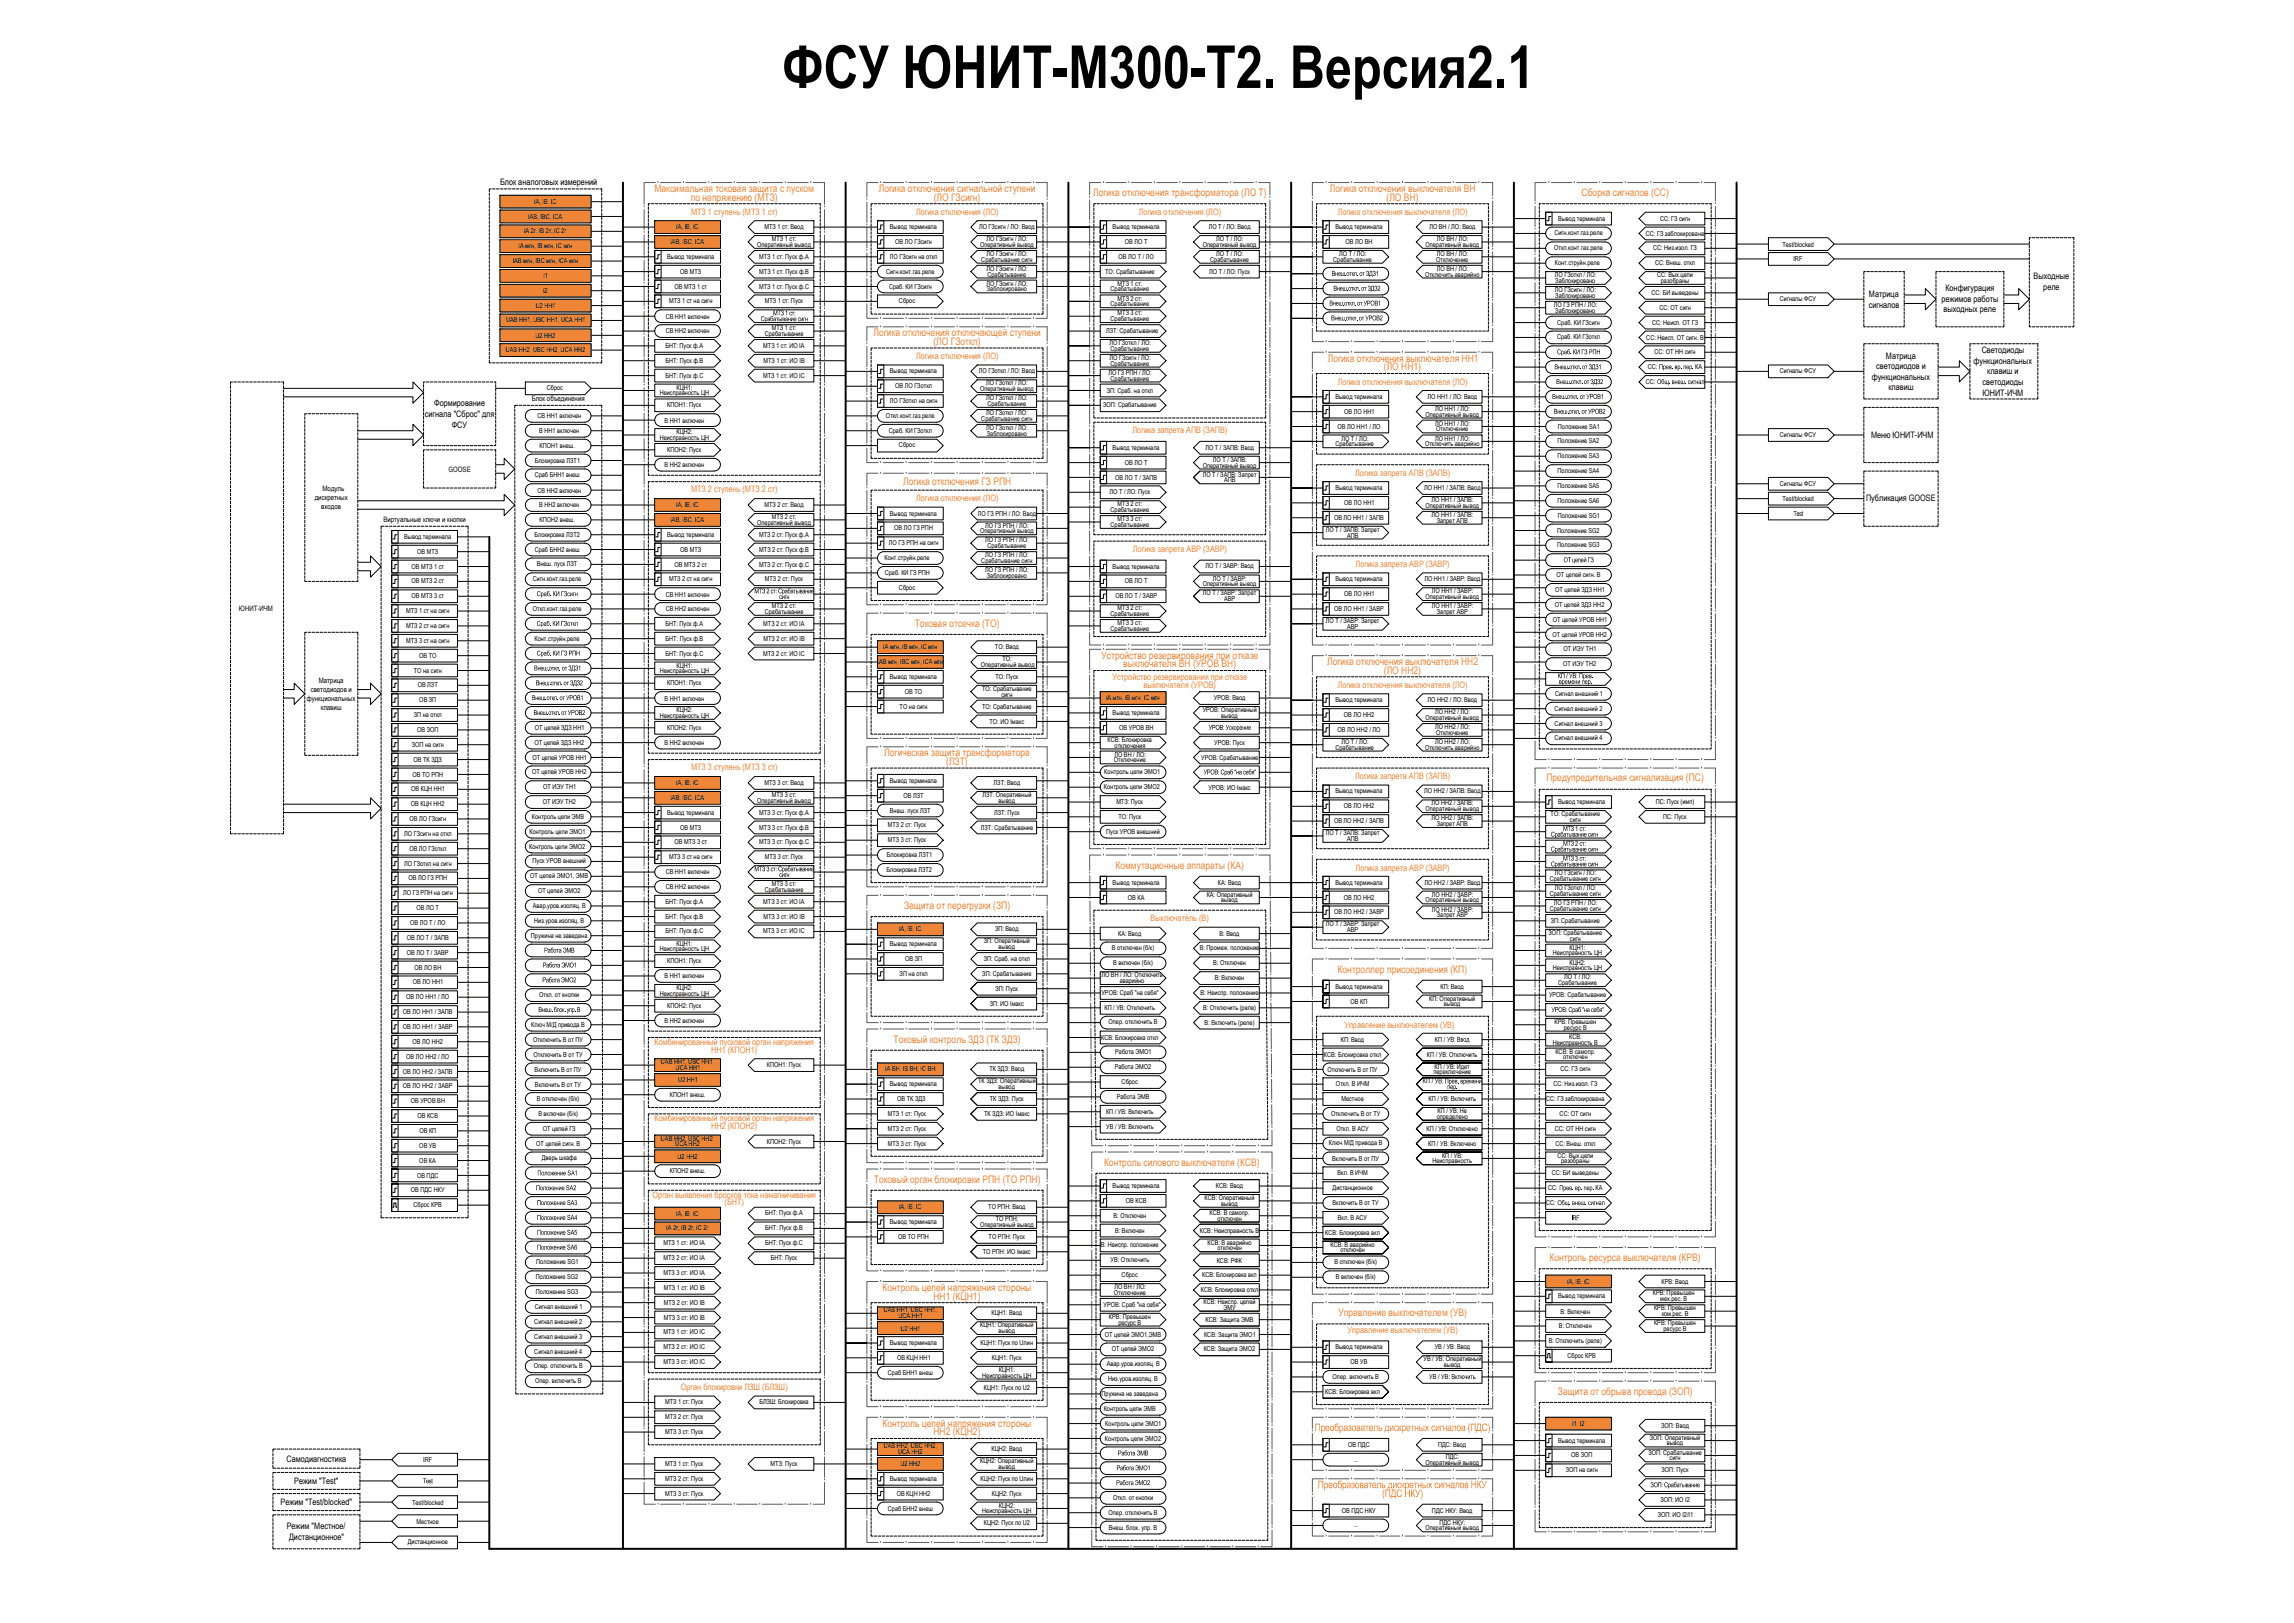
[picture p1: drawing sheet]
<svg xmlns="http://www.w3.org/2000/svg" width="1189mm" height="841mm" viewBox="0 0 1189 841" stroke-linecap="round" stroke-linejoin="round" font-family="sans-serif">
<defs><g id="words">
<text font-size="30.7" x="405" y="46">ФСУ ЮНИТ-М300-Т2. Версия2.1</text>
<g font-size="5.4" fill="#ef8637">
<text x="339" y="99">Максимальная токовая защита с пуском</text>
<text x="455" y="99">Логика отключения сигнальной ступени</text>
<text x="567" y="102">Логика отключения трансформатора (ЛО Т)</text>
<text x="689" y="99">Логика отключения выключателя ВН</text>
<text x="820" y="102">Сборка сигналов (СС)</text>
<text x="358" y="104">по напряжению (МТЗ)</text>
<text x="484" y="104">(ЛО ГЗсигн)</text>
<text x="719" y="104">(ЛО ВН)</text>
<text x="453" y="174">Логика отключения отключающей ступени</text>
<text x="484" y="179">(ЛО ГЗоткл)</text>
<text x="688" y="187">Логика отключения выключателя НН1</text>
<text x="717" y="192">(ЛО НН1)</text>
<text x="468" y="251">Логика отключения ГЗ РПН</text>
<text x="474" y="325">Токовая отсечка (ТО)</text>
<text x="571" y="341">Устройство резервирования при отказе</text>
<text x="582" y="346">выключателя ВН (УРОВ ВН)</text>
<text x="688" y="345">Логика отключения выключателя НН2</text>
<text x="717" y="349">(ЛО НН2)</text>
<text x="458" y="392">Логическая защита трансформатора</text>
<text x="490" y="396">(ЛЗТ)</text>
<text x="801" y="405">Предупредительная сигнализация (ПС)</text>
<text x="578" y="450">Коммутационные аппараты (КА)</text>
<text x="469" y="471">Защита от перегрузки (ЗП)</text>
<text x="693" y="504">Контроллер присоединения (КП)</text>
<text x="463" y="540">Токовый контроль ЗДЗ (ТК ЗДЗ)</text>
<text x="572" y="604">Контроль силового выключателя (КСВ)</text>
<text x="453" y="613">Токовый орган блокировки РПН (ТО РПН)</text>
<text x="803" y="654">Контроль ресурса выключателя (КРВ)</text>
<text x="457" y="669">Контроль цепей напряжения стороны</text>
<text x="484" y="673">НН1 (КЦН1)</text>
<text x="694" y="682">Управление выключателем (УВ)</text>
<text x="807" y="723">Защита от обрыва провода (ЗОП)</text>
<text x="457" y="739">Контроль цепей напряжения стороны</text>
<text x="484" y="744">НН2 (КЦН2)</text>
<text x="681" y="742">Преобразователь дискретных сигналов</text>
<text x="761" y="742">(ПДС )</text>
<text x="683" y="771">Преобразователь дискретных сигналов НКУ</text>
<text x="716" y="776">(ПДС НКУ</text>
<text x="736" y="776">)</text>
</g>
<g font-size="4.6">
<text x="259" y="96">Блок аналоговых измерений</text>
<text x="1054" y="145">Выходные</text>
<text x="969" y="154">Матрица</text>
<text x="1008" y="151">Конфигурация</text>
<text x="1059" y="150">реле</text>
<text x="968" y="159">сигналов</text>
<text x="1006" y="156">режимов работы</text>
<text x="1007" y="162">выходных реле</text>
<text x="977" y="186">Матрица</text>
<text x="1027" y="183">Светодиоды</text>
<text x="972" y="191">светодиодов и</text>
<text x="1023" y="189">функциональных</text>
<text x="970" y="197">функциональных</text>
<text x="1030" y="194">клавиш и</text>
<text x="979" y="202">клавиш</text>
<text x="1027" y="200">светодиоды</text>
<text x="1027" y="205">ЮНИТ-ИЧМ</text>
<text x="225" y="210">Формирование</text>
<text x="220" y="216">сигнала &quot;Сброс&quot; для</text>
<text x="234" y="222">ФСУ</text>
<text x="970" y="227">Меню ЮНИТ-ИЧМ</text>
<text x="967" y="260">Публикация GOOSE</text>
<text x="148" y="758">Самодиагностика</text>
<text x="152" y="769">Режим &quot;Test&quot;</text>
<text x="145" y="780">Режим &quot;Test/blocked&quot;</text>
<text x="149" y="792">Режим &quot;Местное/</text>
<text x="150" y="798">Дистанционное&quot;</text>
</g>
<g font-size="4.6" fill="#ef8637">
<text x="358" y="111">МТЗ 1 ступень (МТЗ 1 ст)</text>
<text x="475" y="111">Логика отключения (ЛО)</text>
<text x="590" y="111">Логика отключения (ЛО)</text>
<text x="693" y="111">Логика отключения выключателя (ЛО)</text>
<text x="475" y="186">Логика отключения (ЛО)</text>
<text x="693" y="199">Логика отключения выключателя (ЛО)</text>
<text x="587" y="225">Логика запрета АПВ (ЗАПВ)</text>
<text x="702" y="247">Логика запрета АПВ (ЗАПВ)</text>
<text x="358" y="255">МТЗ 2 ступень (МТЗ 2 ст)</text>
<text x="475" y="260">Логика отключения (ЛО)</text>
<text x="587" y="286">Логика запрета АВР (ЗАВР)</text>
<text x="703" y="294">Логика запрета АВР (ЗАВР)</text>
<text x="577" y="352">Устройство резервирования при отказе</text>
<text x="593" y="356">выключателя (УРОВ)</text>
<text x="693" y="357">Логика отключения выключателя (ЛО)</text>
<text x="358" y="399">МТЗ 3 ступень (МТЗ 3 ст)</text>
<text x="702" y="404">Логика запрета АПВ (ЗАПВ)</text>
<text x="703" y="451">Логика запрета АВР (ЗАВР)</text>
<text x="596" y="477">Выключатель (В)</text>
<text x="697" y="532">Управление выключателем (УВ)</text>
<text x="339" y="541">Комбинированный пусковой орган напряжения</text>
<text x="369" y="545">НН1 (КПОН1)</text>
<text x="339" y="581">Комбинированный пусковой орган напряжения</text>
<text x="369" y="585">НН2 (КПОН2)</text>
<text x="338" y="621">Орган выявления бросков тока намагничивания</text>
<text x="376" y="625">(БНТ)</text>
<text x="698" y="691">Управление выключателем (УВ)</text>
<text x="353" y="720">Орган блокировки ЛЗШ (БЛЗШ)</text>
</g>
<g font-size="3.8">
<text x="276" y="208">Блок объединения</text>
<text x="232" y="244">GOOSE</text>
<text x="167" y="254">Модуль</text>
<text x="163" y="259">дискретных</text>
<text x="167" y="264">входов</text>
<text x="199" y="271">Виртуальные ключи и кнопки</text>
<text x="124" y="316">ЮНИТ-ИЧМ</text>
<text x="161" y="359">светодиодов и</text>
<text x="165" y="354">Матрица</text>
<text x="159" y="363">функциональных</text>
<text x="166" y="368">клавиш</text>
</g>
<g font-size="3.5">
<text x="277" y="106">IA, IB, IC</text>
<text x="274" y="113">IAB, IBC, ICA</text>
<text x="350" y="119">IA, IB, IC</text>
<text x="396" y="119">МТЗ 1 ст: Ввод</text>
<text x="461" y="119">Вывод терминала</text>
<text x="507" y="119">ЛО ГЗсигн / ЛО: Ввод</text>
<text x="577" y="119">Вывод терминала</text>
<text x="626" y="119">ЛО Т / ЛО: Ввод</text>
<text x="692" y="119">Вывод терминала</text>
<text x="741" y="119">ЛО ВН / ЛО: Ввод</text>
<text x="807" y="114">Вывод терминала</text>
<text x="860" y="114">СС: ГЗ сигн</text>
<text x="272" y="121">IA 2г, IB 2г, IC 2г</text>
<text x="400" y="125">МТЗ 1 ст:</text>
<text x="511" y="125">ЛО ГЗсигн / ЛО:</text>
<text x="630" y="125">ЛО Т / ЛО:</text>
<text x="745" y="125">ЛО ВН / ЛО:</text>
<text x="806" y="122">Сигн.конт.газ.реле</text>
<text x="853" y="122">СС: ГЗ заблокирована</text>
<text x="269" y="129">IA мгн, IB мгн, IC мгн</text>
<text x="347" y="126">IAB, IBC, ICA</text>
<text x="392" y="128">Оперативный вывод</text>
<text x="464" y="126">ОВ ЛО ГЗсигн</text>
<text x="508" y="128">Оперативный вывод</text>
<text x="583" y="126">ОВ ЛО Т</text>
<text x="623" y="128">Оперативный вывод</text>
<text x="697" y="126">ОВ ЛО ВН</text>
<text x="739" y="128">Оперативный вывод</text>
<text x="805" y="130">Откл.конт.газ.реле</text>
<text x="857" y="130">СС: Низ.изол. ГЗ</text>
<text x="924" y="128">Test/blocked</text>
<text x="266" y="136">IAB мгн, IBC мгн, ICA мгн</text>
<text x="346" y="134">Вывод терминала</text>
<text x="393" y="134">МТЗ 1 ст: Пуск ф.А</text>
<text x="461" y="134">ЛО ГЗсигн на откл</text>
<text x="509" y="136">Срабатывание сигн</text>
<text x="511" y="133">ЛО ГЗсигн / ЛО:</text>
<text x="580" y="134">ОВ ЛО Т / ЛО</text>
<text x="627" y="136">Срабатывание</text>
<text x="630" y="133">ЛО Т / ЛО:</text>
<text x="691" y="136">Срабатывание</text>
<text x="694" y="133">ЛО Т / ЛО:</text>
<text x="744" y="136">Отключение</text>
<text x="745" y="133">ЛО ВН / ЛО:</text>
<text x="806" y="137">Конт.струйн.реле</text>
<text x="858" y="137">СС: Внеш. откл</text>
<text x="929" y="135">IRF</text>
<text x="353" y="142">ОВ МТЗ</text>
<text x="394" y="142">МТЗ 1 ст: Пуск ф.В</text>
<text x="459" y="142">Сигн.конт.газ.реле</text>
<text x="511" y="140">ЛО ГЗсигн / ЛО:</text>
<text x="512" y="143">Срабатывание</text>
<text x="573" y="142">ТО: Срабатывание</text>
<text x="627" y="142">ЛО Т / ЛО: Пуск</text>
<text x="690" y="143">Внеш</text>
<text x="697" y="143">.откл</text>
<text x="703" y="143">.от ЗДЗ</text>
<text x="713" y="143">1</text>
<text x="739" y="143">Отключить аварийно</text>
<text x="745" y="140">ЛО ВН / ЛО:</text>
<text x="806" y="144">ЛО ГЗоткл / ЛО:</text>
<text x="859" y="144">СС: Вых.цепи</text>
<text x="282" y="144">I1</text>
<text x="350" y="150">ОВ МТЗ 1 ст</text>
<text x="393" y="150">МТЗ 1 ст: Пуск ф.С</text>
<text x="461" y="150">Сраб. КИ ГЗсигн</text>
<text x="511" y="148">ЛО ГЗсигн / ЛО:</text>
<text x="579" y="148">МТЗ 1 ст:</text>
<text x="806" y="147">Заблокировано</text>
<text x="861" y="147">разобраны</text>
<text x="281" y="152">I2</text>
<text x="511" y="151">Заблокировано</text>
<text x="576" y="151">Срабатывание</text>
<text x="579" y="156">МТЗ 2 ст:</text>
<text x="691" y="151">Внеш</text>
<text x="698" y="151">.откл</text>
<text x="704" y="151">.от ЗДЗ</text>
<text x="714" y="151">2</text>
<text x="806" y="151">ЛО ГЗсигн / ЛО:</text>
<text x="806" y="154">Заблокировано</text>
<text x="856" y="153">СС: БИ выведены</text>
<text x="278" y="160">U2 НН1</text>
<text x="347" y="157">МТЗ 1 ст на сигн</text>
<text x="396" y="157">МТЗ 1 ст: Пуск</text>
<text x="466" y="157">Сброс</text>
<text x="576" y="159">Срабатывание</text>
<text x="689" y="158">Внеш</text>
<text x="696" y="158">.откл</text>
<text x="702" y="158">.от УРОВ</text>
<text x="714" y="158">1</text>
<text x="805" y="159">ЛО ГЗ РПН / ЛО:</text>
<text x="860" y="161">СС: ОТ сигн</text>
<text x="922" y="156">Сигналы ФСУ</text>
<text x="262" y="167">UAB НН1, UBC НН1, UCA НН1</text>
<text x="345" y="165">СВ НН1 включен</text>
<text x="394" y="166">Срабатывание сигн</text>
<text x="401" y="163">МТЗ</text>
<text x="407" y="163">1ст :</text>
<text x="576" y="166">Срабатывание</text>
<text x="579" y="163">МТЗ 3 ст:</text>
<text x="690" y="166">Внеш</text>
<text x="697" y="166">.откл</text>
<text x="703" y="166">.от УРОВ</text>
<text x="715" y="166">2</text>
<text x="806" y="162">Заблокировано</text>
<text x="345" y="173">СВ НН2 включен</text>
<text x="400" y="171">МТЗ 1 ст:</text>
<text x="573" y="173">ЛЗТ: Срабатывание</text>
<text x="807" y="168">Сраб. КИ ГЗсигн</text>
<text x="856" y="168">СС: Неисп. ОТ ГЗ</text>
<text x="278" y="175">U2 НН2</text>
<text x="396" y="174">Срабатывание</text>
<text x="575" y="179">ЛО ГЗоткл / ЛО:</text>
<text x="807" y="176">Сраб. КИ ГЗоткл</text>
<text x="853" y="176">СС: Неисп. ОТ сигн. В</text>
<text x="262" y="182">UAB НН2, UBC НН2, UCA НН2</text>
<text x="345" y="180">БНТ: Пуск ф.А</text>
<text x="396" y="180">МТЗ 1 ст: ИО IА</text>
<text x="576" y="182">Срабатывание</text>
<text x="807" y="184">Сраб</text>
<text x="857" y="184">СС: ОТ НН сигн</text>
<text x="345" y="188">БНТ: Пуск ф.В</text>
<text x="396" y="188">МТЗ 1 ст: ИО IВ</text>
<text x="575" y="187">ЛО ГЗсигн / ЛО:</text>
<text x="576" y="190">Срабатывание</text>
<text x="806" y="191">Внеш</text>
<text x="813" y="191">.откл</text>
<text x="819" y="191">.от ЗДЗ</text>
<text x="828" y="191">1</text>
<text x="854" y="191">СС:</text>
<text x="860" y="191">Прев</text>
<text x="866" y="191">. вр</text>
<text x="871" y="191">. пер</text>
<text x="877" y="191">.</text>
<text x="878" y="191">КА</text>
<text x="345" y="196">БНТ: Пуск ф.С</text>
<text x="396" y="196">МТЗ 1 ст: ИО IС</text>
<text x="461" y="193">Вывод терминала</text>
<text x="507" y="193">ЛО ГЗоткл / ЛО: Ввод</text>
<text x="574" y="194">ЛО ГЗ РПН / ЛО:</text>
<text x="576" y="197">Срабатывание</text>
<text x="922" y="193">Сигналы ФСУ</text>
<text x="283" y="202">Сброс</text>
<text x="351" y="202">КЦН1:</text>
<text x="464" y="201">ОВ ЛО ГЗоткл</text>
<text x="508" y="203">Оперативный вывод</text>
<text x="511" y="200">ЛО ГЗоткл / ЛО:</text>
<text x="574" y="203">ЗП: Сраб. на откл</text>
<text x="806" y="199">Внеш</text>
<text x="813" y="199">.откл</text>
<text x="819" y="199">.от ЗДЗ</text>
<text x="829" y="199">2</text>
<text x="853" y="199">СС:</text>
<text x="859" y="199">Общ . внеш</text>
<text x="342" y="205">Неисправность ЦН</text>
<text x="461" y="209">ЛО ГЗоткл на сигн</text>
<text x="511" y="207">ЛО ГЗоткл / ЛО:</text>
<text x="692" y="207">Вывод терминала</text>
<text x="740" y="207">ЛО НН1 / ЛО: Ввод</text>
<text x="804" y="207">Внеш</text>
<text x="811" y="207">.откл</text>
<text x="817" y="207">.от УРОВ</text>
<text x="830" y="207">1</text>
<text x="346" y="211">КПОН1: Пуск</text>
<text x="511" y="215">ЛО ГЗоткл / ЛО:</text>
<text x="512" y="210">Срабатывание</text>
<text x="572" y="211">ЗОП: Срабатывание</text>
<text x="697" y="214">ОВ ЛО НН1</text>
<text x="739" y="216">Оперативный вывод</text>
<text x="744" y="213">ЛО НН1 / ЛО:</text>
<text x="805" y="214">Внеш</text>
<text x="812" y="214">.откл</text>
<text x="818" y="214">.от УРОВ</text>
<text x="830" y="214">2</text>
<text x="278" y="217">СВ НН1 включен</text>
<text x="344" y="219">В НН1 включен</text>
<text x="459" y="217">Откл.конт.газ.реле</text>
<text x="509" y="218">Срабатывание сигн</text>
<text x="744" y="221">ЛО НН1 / ЛО:</text>
<text x="279" y="224">В НН1 включен</text>
<text x="342" y="228">Неисправность ЦН</text>
<text x="351" y="225">КЦН2:</text>
<text x="461" y="224">Сраб. КИ ГЗоткл</text>
<text x="511" y="223">ЛО ГЗоткл / ЛО:</text>
<text x="511" y="226">Заблокировано</text>
<text x="693" y="222">ОВ ЛО НН1 / ЛО</text>
<text x="744" y="224">Отключение</text>
<text x="807" y="222">Положение SA1</text>
<text x="922" y="226">Сигналы ФСУ</text>
<text x="280" y="232">КПОН1 внеш.</text>
<text x="466" y="232">Сброс</text>
<text x="577" y="233">Вывод терминала</text>
<text x="625" y="233">ЛО Т / ЗАПВ: Ввод</text>
<text x="692" y="231">Срабатывание</text>
<text x="695" y="228">ЛО Т / ЛО:</text>
<text x="739" y="231">Отключить аварийно</text>
<text x="744" y="228">ЛО НН1 / ЛО:</text>
<text x="807" y="230">Положение SA2</text>
<text x="277" y="240">Блокировка ЛЗТ1</text>
<text x="346" y="234">КПОН2: Пуск</text>
<text x="629" y="239">ЛО Т / ЗАПВ:</text>
<text x="807" y="237">Положение SA3</text>
<text x="344" y="242">В НН2 включен</text>
<text x="583" y="241">ОВ ЛО Т</text>
<text x="623" y="242">Оперативный вывод</text>
<text x="807" y="245">Положение SA4</text>
<text x="277" y="247">Сраб БНН1 внеш</text>
<text x="578" y="248">ОВ ЛО Т / ЗАПВ</text>
<text x="623" y="247">ЛО Т / ЗАПВ: Запрет</text>
<text x="634" y="250">АПВ</text>
<text x="922" y="252">Сигналы ФСУ</text>
<text x="278" y="255">СВ НН2 включен</text>
<text x="575" y="256">ЛО Т / ЛО: Пуск</text>
<text x="692" y="254">Вывод терминала</text>
<text x="738" y="254">ЛО НН1 / ЗАПВ: Ввод</text>
<text x="807" y="253">Положение SA5</text>
<text x="279" y="263">В НН2 включен</text>
<text x="350" y="263">IA, IB, IC</text>
<text x="396" y="263">МТЗ 2 ст: Ввод</text>
<text x="579" y="262">МТЗ 2 ст:</text>
<text x="697" y="262">ОВ ЛО НН1</text>
<text x="739" y="263">Оперативный вывод</text>
<text x="742" y="260">ЛО НН1 / ЗАПВ:</text>
<text x="807" y="261">Положение SA6</text>
<text x="924" y="260">Test/blocked</text>
<text x="400" y="269">МТЗ 2 ст:</text>
<text x="461" y="267">Вывод терминала</text>
<text x="507" y="267">ЛО ГЗ РПН / ЛО: Ввод</text>
<text x="576" y="265">Срабатывание</text>
<text x="691" y="269">ОВ ЛО НН1 / ЗАПВ</text>
<text x="742" y="268">ЛО НН1 / ЗАПВ:</text>
<text x="807" y="268">Положение SG1</text>
<text x="929" y="267">Test</text>
<text x="280" y="270">КПОН2 внеш.</text>
<text x="347" y="270">IAB, IBC, ICA</text>
<text x="392" y="272">Оперативный вывод</text>
<text x="463" y="275">ОВ ЛО ГЗ РПН</text>
<text x="511" y="273">ЛО ГЗ РПН / ЛО:</text>
<text x="576" y="273">Срабатывание</text>
<text x="579" y="270">МТЗ 3 ст:</text>
<text x="687" y="276">ЛО Т / ЗАПВ: Запрет</text>
<text x="745" y="271">Запрет АПВ</text>
<text x="807" y="276">Положение SG2</text>
<text x="209" y="279">Вывод терминала</text>
<text x="277" y="278">Блокировка ЛЗТ2</text>
<text x="346" y="278">Вывод терминала</text>
<text x="393" y="278">МТЗ 2 ст: Пуск ф.А</text>
<text x="508" y="276">Оперативный вывод</text>
<text x="511" y="281">ЛО ГЗ РПН / ЛО:</text>
<text x="698" y="279">АПВ</text>
<text x="216" y="287">ОВ МТЗ</text>
<text x="277" y="286">Сраб БНН2 внеш</text>
<text x="353" y="286">ОВ МТЗ</text>
<text x="394" y="286">МТЗ 2 ст: Пуск ф.В</text>
<text x="461" y="283">ЛО ГЗ РПН на сигн</text>
<text x="512" y="284">Срабатывание</text>
<text x="807" y="284">Положение SG3</text>
<text x="278" y="294">Внеш. пуск ЛЗТ</text>
<text x="350" y="294">ОВ МТЗ 2 ст</text>
<text x="393" y="294">МТЗ 2 ст: Пуск ф.С</text>
<text x="458" y="290">Конт.струйн.реле</text>
<text x="509" y="292">Срабатывание сигн</text>
<text x="511" y="289">ЛО ГЗ РПН / ЛО:</text>
<text x="213" y="295">ОВ МТЗ 1 ст</text>
<text x="459" y="298">Сраб. КИ ГЗ РПН</text>
<text x="511" y="296">ЛО ГЗ РПН / ЛО:</text>
<text x="511" y="299">Заблокировано</text>
<text x="577" y="295">Вывод терминала</text>
<text x="625" y="295">ЛО Т / ЗАВР: Ввод</text>
<text x="807" y="299">ОТ цепей сигн. В</text>
<text x="213" y="302">ОВ МТЗ 2 ст</text>
<text x="276" y="301">Сигн.конт.газ.реле</text>
<text x="347" y="301">МТЗ 2 ст на сигн</text>
<text x="396" y="301">МТЗ 2 ст: Пуск</text>
<text x="466" y="306">Сброс</text>
<text x="583" y="302">ОВ ЛО Т</text>
<text x="623" y="304">Оперативный вывод</text>
<text x="629" y="301">ЛО Т / ЗАВР:</text>
<text x="692" y="301">Вывод терминала</text>
<text x="738" y="301">ЛО НН1 / ЗАВР: Ввод</text>
<text x="213" y="310">ОВ МТЗ 3 ст</text>
<text x="278" y="309">Сраб</text>
<text x="345" y="309">СВ НН1 включен</text>
<text x="391" y="307">МТЗ</text>
<text x="397" y="307">2ст :Срабатывание</text>
<text x="578" y="310">ОВ ЛО Т / ЗАВР</text>
<text x="623" y="309">ЛО Т / ЗАВР: Запрет</text>
<text x="634" y="312">АВР</text>
<text x="697" y="309">ОВ ЛО НН1</text>
<text x="739" y="310">Оперативный вывод</text>
<text x="742" y="307">ЛО НН1 / ЗАВР:</text>
<text x="806" y="307">ОТ цепей ЗДЗ НН1</text>
<text x="210" y="318">МТЗ 1 ст на сигн</text>
<text x="276" y="317">Откл.конт.газ.реле</text>
<text x="345" y="317">СВ НН2 включен</text>
<text x="400" y="315">МТЗ 2 ст:</text>
<text x="579" y="316">МТЗ 2 ст:</text>
<text x="691" y="317">ОВ ЛО НН1 / ЗАВР</text>
<text x="742" y="315">ЛО НН1 / ЗАВР:</text>
<text x="806" y="314">ОТ цепей ЗДЗ НН2</text>
<text x="396" y="318">Срабатывание</text>
<text x="576" y="319">Срабатывание</text>
<text x="579" y="324">МТЗ 3 ст:</text>
<text x="687" y="323">ЛО Т / ЗАВР: Запрет</text>
<text x="745" y="318">Запрет АВР</text>
<text x="805" y="322">ОТ цепей УРОВ НН1</text>
<text x="210" y="325">МТЗ 2 ст на сигн</text>
<text x="278" y="324">Сраб</text>
<text x="345" y="324">БНТ: Пуск ф.А</text>
<text x="396" y="324">МТЗ 2 ст: ИО IА</text>
<text x="576" y="327">Срабатывание</text>
<text x="698" y="326">АВР</text>
<text x="805" y="330">ОТ цепей УРОВ НН2</text>
<text x="210" y="333">МТЗ 3 ст на сигн</text>
<text x="277" y="332">Конт.струйн.реле</text>
<text x="345" y="332">БНТ: Пуск ф.В</text>
<text x="396" y="332">МТЗ 2 ст: ИО IВ</text>
<text x="217" y="341">ОВ ТО</text>
<text x="278" y="340">Сраб</text>
<text x="345" y="340">БНТ: Пуск ф.С</text>
<text x="396" y="340">МТЗ 2 ст: ИО IС</text>
<text x="458" y="336">IA мгн, IB мгн, IC мгн</text>
<text x="516" y="336">ТО: Ввод</text>
<text x="810" y="338">ОТ ИЭУ ТН1</text>
<text x="277" y="347">Внеш</text>
<text x="284" y="347">.откл</text>
<text x="290" y="347">.от ЗДЗ</text>
<text x="300" y="347">1</text>
<text x="351" y="346">КЦН1:</text>
<text x="455" y="344">IAB мгн, IBC мгн, ICA мгн</text>
<text x="508" y="346">Оперативный вывод</text>
<text x="519" y="343">ТО:</text>
<text x="810" y="345">ОТ ИЭУ ТН2</text>
<text x="214" y="349">ТО на сигн</text>
<text x="342" y="349">Неисправность ЦН</text>
<text x="461" y="352">Вывод терминала</text>
<text x="516" y="352">ТО: Пуск</text>
<text x="807" y="351">КП / УВ : Прев</text>
<text x="825" y="351">.</text>
<text x="216" y="356">ОВ ЛЗТ</text>
<text x="278" y="355">Внеш</text>
<text x="285" y="355">.откл</text>
<text x="291" y="355">.от ЗДЗ</text>
<text x="300" y="355">2</text>
<text x="346" y="355">КПОН1: Пуск</text>
<text x="469" y="360">ОВ ТО</text>
<text x="509" y="358">ТО: Срабатывание</text>
<text x="808" y="354">времени пер</text>
<text x="824" y="354">.</text>
<text x="217" y="364">ОВ ЗП</text>
<text x="276" y="363">Внеш</text>
<text x="283" y="363">.откл</text>
<text x="289" y="363">.от УРОВ</text>
<text x="301" y="363">1</text>
<text x="344" y="363">В НН1 включен</text>
<text x="519" y="361">сигн</text>
<text x="573" y="363">IA мгн, IB мгн, IC мгн</text>
<text x="629" y="363">УРОВ: Ввод</text>
<text x="692" y="364">Вывод терминала</text>
<text x="740" y="364">ЛО НН2 / ЛО: Ввод</text>
<text x="806" y="361">Сигнал внешний 1</text>
<text x="214" y="372">ЗП на откл</text>
<text x="276" y="370">Внеш</text>
<text x="283" y="370">.откл</text>
<text x="290" y="370">.от УРОВ</text>
<text x="302" y="370">2</text>
<text x="342" y="372">Неисправность ЦН</text>
<text x="351" y="369">КЦН2:</text>
<text x="466" y="367">ТО на сигн</text>
<text x="509" y="367">ТО: Срабатывание</text>
<text x="577" y="370">Вывод терминала</text>
<text x="623" y="369">УРОВ: Оперативный</text>
<text x="633" y="372">вывод</text>
<text x="696" y="372">ОВ ЛО НН2</text>
<text x="744" y="370">ЛО НН2 / ЛО:</text>
<text x="806" y="368">Сигнал внешний 2</text>
<text x="513" y="375">ТО: ИО Iмакс</text>
<text x="739" y="373">Оперативный вывод</text>
<text x="744" y="378">ЛО НН2 / ЛО:</text>
<text x="806" y="376">Сигнал внешний 3</text>
<text x="216" y="379">ОВ ЗОП</text>
<text x="277" y="378">ОТ цепей ЗДЗ НН1</text>
<text x="346" y="378">КПОН2: Пуск</text>
<text x="580" y="378">ОВ УРОВ ВН</text>
<text x="626" y="378">УРОВ</text>
<text x="634" y="378">:Ускорение</text>
<text x="693" y="379">ОВ ЛО НН2 / ЛО</text>
<text x="744" y="381">Отключение</text>
<text x="806" y="384">Сигнал внешний 4</text>
<text x="213" y="387">ЗОП на сигн</text>
<text x="277" y="386">ОТ цепей ЗДЗ НН2</text>
<text x="344" y="386">В НН2 включен</text>
<text x="574" y="384">КСВ: Блокировка</text>
<text x="578" y="387">отключения</text>
<text x="629" y="386">УРОВ: Пуск</text>
<text x="692" y="388">Срабатывание</text>
<text x="695" y="386">ЛО Т / ЛО:</text>
<text x="739" y="388">Отключить аварийно</text>
<text x="744" y="386">ЛО НН2 / ЛО:</text>
<text x="214" y="395">ОВ ТК ЗДЗ</text>
<text x="276" y="394">ОТ цепей УРОВ НН1</text>
<text x="577" y="395">Отключение</text>
<text x="578" y="392">ЛО ВН / ЛО:</text>
<text x="622" y="394">УРОВ: Срабатывание</text>
<text x="276" y="401">ОТ цепей УРОВ НН2</text>
<text x="572" y="401">Контроль цепи ЭМО1</text>
<text x="624" y="401">УРОВ</text>
<text x="631" y="401">:Сраб</text>
<text x="640" y="401">&quot;на себя</text>
<text x="650" y="401">&quot;</text>
<text x="214" y="402">ОВ ТО РПН</text>
<text x="350" y="407">IA, IB, IC</text>
<text x="396" y="407">МТЗ 3 ст: Ввод</text>
<text x="461" y="406">Вывод терминала</text>
<text x="515" y="407">ЛЗТ: Ввод</text>
<text x="213" y="410">ОВ КЦН НН1</text>
<text x="281" y="409">ОТ ИЭУ ТН1</text>
<text x="400" y="413">МТЗ 3 ст:</text>
<text x="468" y="413">ОВ ЛЗТ</text>
<text x="509" y="413">ЛЗТ: Оперативный</text>
<text x="572" y="409">Контроль цепи ЭМО2</text>
<text x="626" y="409">УРОВ: ИО Iмакс</text>
<text x="692" y="411">Вывод терминала</text>
<text x="738" y="411">ЛО НН2 / ЗАПВ: Ввод</text>
<text x="213" y="418">ОВ КЦН НН2</text>
<text x="281" y="417">ОТ ИЭУ ТН2</text>
<text x="347" y="414">IAB, IBC, ICA</text>
<text x="392" y="416">Оперативный вывод</text>
<text x="517" y="416">вывод</text>
<text x="579" y="417">МТЗ: Пуск</text>
<text x="696" y="419">ОВ ЛО НН2</text>
<text x="742" y="417">ЛО НН2 / ЗАПВ:</text>
<text x="807" y="417">Вывод терминала</text>
<text x="858" y="417">ПС: Пуск (имп)</text>
<text x="212" y="425">ОВ ЛО ГЗсигн</text>
<text x="276" y="424">Контроль цепи ЭМВ</text>
<text x="346" y="422">Вывод терминала</text>
<text x="393" y="422">МТЗ 3 ст: Пуск ф.А</text>
<text x="461" y="421">Внеш. пуск ЛЗТ</text>
<text x="515" y="422">ЛЗТ: Пуск</text>
<text x="580" y="424">ТО: Пуск</text>
<text x="739" y="420">Оперативный вывод</text>
<text x="742" y="425">ЛО НН2 / ЗАПВ:</text>
<text x="804" y="423">ТО: Срабатывание</text>
<text x="814" y="426">сигн</text>
<text x="862" y="424">ПС: Пуск</text>
<text x="353" y="430">ОВ МТЗ</text>
<text x="394" y="430">МТЗ 3 ст: Пуск ф.В</text>
<text x="460" y="429">МТЗ 2 ст: Пуск</text>
<text x="508" y="430">ЛЗТ: Срабатывание</text>
<text x="691" y="427">ОВ ЛО НН2 / ЗАПВ</text>
<text x="745" y="428">Запрет АПВ</text>
<text x="810" y="431">МТЗ</text>
<text x="816" y="431">1</text>
<text x="818" y="431">ст :</text>
<text x="209" y="433">ЛО ГЗсигн на откл</text>
<text x="274" y="432">Контроль цепи ЭМО1</text>
<text x="350" y="438">ОВ МТЗ 3 ст</text>
<text x="393" y="438">МТЗ 3 ст: Пуск ф.С</text>
<text x="460" y="436">МТЗ 3 ст: Пуск</text>
<text x="573" y="432">Пуск УРОВ внешний</text>
<text x="687" y="433">ЛО Т / ЗАПВ: Запрет</text>
<text x="698" y="436">АПВ</text>
<text x="804" y="434">Срабатывание сигн</text>
<text x="212" y="441">ОВ ЛО ГЗоткл</text>
<text x="274" y="440">Контроль цепи ЭМО2</text>
<text x="804" y="441">Срабатывание сигн</text>
<text x="810" y="438">МТЗ</text>
<text x="816" y="438">2</text>
<text x="818" y="438">ст :</text>
<text x="209" y="449">ЛО ГЗоткл на сигн</text>
<text x="276" y="447">Пуск УРОВ внешний</text>
<text x="347" y="445">МТЗ 3 ст на сигн</text>
<text x="396" y="445">МТЗ 3 ст: Пуск</text>
<text x="460" y="444">Блокировка ЛЗТ1</text>
<text x="804" y="449">Срабатывание сигн</text>
<text x="810" y="446">МТЗ</text>
<text x="816" y="446">3</text>
<text x="818" y="446">ст :</text>
<text x="275" y="455">ОТ цепей ЭМО1, ЭМВ</text>
<text x="345" y="453">СВ НН1 включен</text>
<text x="391" y="451">МТЗ</text>
<text x="397" y="451">3ст :Срабатывание</text>
<text x="459" y="452">Блокировка ЛЗТ2</text>
<text x="806" y="454">ЛО ГЗсигн / ЛО:</text>
<text x="212" y="456">ОВ ЛО ГЗ РПН</text>
<text x="345" y="461">СВ НН2 включен</text>
<text x="400" y="459">МТЗ 3 ст:</text>
<text x="577" y="458">Вывод терминала</text>
<text x="631" y="458">КА: Ввод</text>
<text x="692" y="458">Вывод терминала</text>
<text x="738" y="458">ЛО НН2 / ЗАВР: Ввод</text>
<text x="803" y="457">Срабатывание сигн</text>
<text x="806" y="461">ЛО ГЗоткл / ЛО:</text>
<text x="209" y="464">ЛО ГЗ РПН на сигн</text>
<text x="279" y="463">ОТ цепей ЭМО2</text>
<text x="396" y="462">Срабатывание</text>
<text x="585" y="466">ОВ КА</text>
<text x="625" y="465">КА: Оперативный</text>
<text x="633" y="468">вывод</text>
<text x="696" y="466">ОВ ЛО НН2</text>
<text x="739" y="468">Оперативный вывод</text>
<text x="742" y="465">ЛО НН2 / ЗАВР:</text>
<text x="803" y="464">Срабатывание сигн</text>
<text x="216" y="472">ОВ ЛО Т</text>
<text x="276" y="471">Авар.уров.изоляц. В</text>
<text x="345" y="468">БНТ: Пуск ф.А</text>
<text x="396" y="468">МТЗ 3 ст: ИО IА</text>
<text x="691" y="474">ОВ ЛО НН2 / ЗАВР</text>
<text x="742" y="472">ЛО НН2 / ЗАВР:</text>
<text x="803" y="472">Срабатывание сигн</text>
<text x="805" y="469">ЛО ГЗ РПН / ЛО:</text>
<text x="213" y="479">ОВ ЛО Т / ЛО</text>
<text x="277" y="478">Низ.уров.изоляц. В</text>
<text x="345" y="476">БНТ: Пуск ф.В</text>
<text x="396" y="476">МТЗ 3 ст: ИО IВ</text>
<text x="745" y="475">Запрет АВР</text>
<text x="804" y="478">ЗП: Срабатывание</text>
<text x="275" y="486">Пружина не заведена</text>
<text x="345" y="484">БНТ: Пуск ф.С</text>
<text x="396" y="484">МТЗ 3 ст: ИО IС</text>
<text x="466" y="483">IA, IB, IC</text>
<text x="516" y="483">ЗП: Ввод</text>
<text x="580" y="485">КА: Ввод</text>
<text x="632" y="485">В: Ввод</text>
<text x="687" y="480">ЛО Т / ЗАВР: Запрет</text>
<text x="698" y="483">АВР</text>
<text x="803" y="484">ЗОП: Срабатывание</text>
<text x="211" y="487">ОВ ЛО Т / ЗАПВ</text>
<text x="351" y="490">КЦН1:</text>
<text x="461" y="490">Вывод терминала</text>
<text x="510" y="489">ЗП: Оперативный</text>
<text x="517" y="492">вывод</text>
<text x="814" y="487">сигн</text>
<text x="211" y="495">ОВ ЛО Т / ЗАВР</text>
<text x="282" y="494">Работа ЭМВ</text>
<text x="342" y="493">Неисправность ЦН</text>
<text x="576" y="493">В отключен (б/к)</text>
<text x="622" y="492">В: Промеж. положение</text>
<text x="805" y="495">Неисправность ЦН</text>
<text x="813" y="492">КЦН1:</text>
<text x="215" y="502">ОВ ЛО ВН</text>
<text x="281" y="501">Работа ЭМО</text>
<text x="297" y="501">1</text>
<text x="346" y="499">КПОН1: Пуск</text>
<text x="469" y="498">ОВ ЗП</text>
<text x="510" y="498">ЗП: Сраб. на откл</text>
<text x="577" y="500">В включен (б/к)</text>
<text x="629" y="500">В: Отключен</text>
<text x="805" y="503">Неисправность ЦН</text>
<text x="813" y="500">КЦН2:</text>
<text x="281" y="509">Работа ЭМО</text>
<text x="297" y="509">2</text>
<text x="344" y="507">В НН1 включен</text>
<text x="466" y="506">ЗП на откл</text>
<text x="509" y="506">ЗП: Срабатывание</text>
<text x="571" y="506">ЛО ВН / ЛО: Отключить</text>
<text x="580" y="509">аварийно</text>
<text x="630" y="508">В: Включен</text>
<text x="811" y="508">ЛО Т / ЛО:</text>
<text x="214" y="510">ОВ ЛО НН1</text>
<text x="342" y="516">Неисправность ЦН</text>
<text x="351" y="513">КЦН2:</text>
<text x="516" y="513">ЗП: Пуск</text>
<text x="571" y="516">УРОВ: Сраб &quot;на себя&quot;</text>
<text x="622" y="516">В: Неиспр. положение</text>
<text x="692" y="512">Вывод терминала</text>
<text x="747" y="512">КП: Ввод</text>
<text x="808" y="511">Срабатывание</text>
<text x="211" y="518">ОВ ЛО НН1 / ЛО</text>
<text x="279" y="517">Откл. от кнопки</text>
<text x="513" y="521">ЗП: ИО Iмакс</text>
<text x="700" y="520">ОВ КП</text>
<text x="741" y="519">КП: Оперативный</text>
<text x="748" y="521">вывод</text>
<text x="803" y="517">УРОВ: Срабатывание</text>
<text x="209" y="526">ОВ ЛО НН1 / ЗАПВ</text>
<text x="279" y="524">Внеш .блок</text>
<text x="292" y="524">.упр</text>
<text x="298" y="524">.В</text>
<text x="346" y="522">КПОН2: Пуск</text>
<text x="572" y="523">КП / УВ: Отключить</text>
<text x="623" y="523">В: Отключить (реле)</text>
<text x="804" y="524">УРОВ</text>
<text x="811" y="524">:Сраб</text>
<text x="820" y="524">&quot;на себя</text>
<text x="830" y="524">&quot;</text>
<text x="209" y="533">ОВ ЛО НН1 / ЗАВР</text>
<text x="275" y="532">Ключ М/Д привода В</text>
<text x="344" y="530">В НН2 включен</text>
<text x="575" y="531">Опер. отключить В</text>
<text x="624" y="531">В: Включить (реле)</text>
<text x="806" y="531">КРВ: Превышен</text>
<text x="810" y="534">ресурс В</text>
<text x="276" y="540">Отключить В от ПУ</text>
<text x="571" y="539">КСВ: Блокировка откл</text>
<text x="695" y="540">КП: Ввод</text>
<text x="744" y="540">КП /</text>
<text x="750" y="540">УВ : Ввод</text>
<text x="813" y="538">КСВ:</text>
<text x="214" y="541">ОВ ЛО НН2</text>
<text x="805" y="541">Неисправность В</text>
<text x="211" y="549">ОВ ЛО НН2 / ЛО</text>
<text x="276" y="548">Отключить В от ТУ</text>
<text x="343" y="552">UAB НН1, UBC НН1,</text>
<text x="578" y="546">Работа ЭМО1</text>
<text x="686" y="547">КСВ: Блокировка откл</text>
<text x="739" y="547">КП / УВ: Отключить</text>
<text x="806" y="546">КСВ: В самопр.</text>
<text x="810" y="549">отключен</text>
<text x="209" y="556">ОВ ЛО НН2 / ЗАПВ</text>
<text x="277" y="555">Включить В от ПУ</text>
<text x="350" y="555">UCA НН1</text>
<text x="397" y="553">КПОН1: Пуск</text>
<text x="459" y="555">IA ВН, IB ВН, IC ВН</text>
<text x="513" y="555">ТК ЗДЗ: Ввод</text>
<text x="578" y="554">Работа ЭМО2</text>
<text x="688" y="555">Отключить В от ПУ</text>
<text x="743" y="557">переключение</text>
<text x="743" y="554">КП / УВ: Идет</text>
<text x="809" y="555">СС: ГЗ сигн</text>
<text x="209" y="564">ОВ ЛО НН2 / ЗАВР</text>
<text x="277" y="563">Включить В от ТУ</text>
<text x="351" y="561">U2 НН1</text>
<text x="461" y="563">Вывод терминала</text>
<text x="507" y="561">ТК ЗДЗ: Оперативный</text>
<text x="581" y="562">Сброс</text>
<text x="692" y="563">Откл. В ИЧМ</text>
<text x="737" y="561">КП /</text>
<text x="744" y="561">УВ : Прев</text>
<text x="755" y="561">. времени</text>
<text x="805" y="563">СС: Низ.изол. ГЗ</text>
<text x="347" y="568">КПОН1 внеш.</text>
<text x="517" y="564">вывод</text>
<text x="579" y="569">Работа ЭМВ</text>
<text x="750" y="564">пер</text>
<text x="755" y="564">.</text>
<text x="213" y="572">ОВ УРОВ ВН</text>
<text x="278" y="570">В отключен (б/к)</text>
<text x="465" y="571">ОВ ТК ЗДЗ</text>
<text x="513" y="571">ТК ЗДЗ: Пуск</text>
<text x="695" y="571">Местное</text>
<text x="740" y="571">КП / УВ: Включить</text>
<text x="801" y="571">СС: ГЗ заблокирована</text>
<text x="216" y="579">ОВ КСВ</text>
<text x="279" y="578">В включен (б/к)</text>
<text x="460" y="578">МТЗ 1 ст: Пуск</text>
<text x="510" y="578">ТК ЗДЗ: ИО Iмакс</text>
<text x="573" y="577">КП / УВ: Включить</text>
<text x="690" y="578">Отключить В от ТУ</text>
<text x="745" y="580">определено</text>
<text x="745" y="577">КП / УВ: Не</text>
<text x="808" y="578">СС: ОТ сигн</text>
<text x="217" y="587">ОВ КП</text>
<text x="281" y="586">ОТ цепей ГЗ</text>
<text x="460" y="586">МТЗ 2 ст: Пуск</text>
<text x="573" y="585">УВ / УВ: Включить</text>
<text x="693" y="586">Откл. В АСУ</text>
<text x="739" y="586">КП / УВ: Отключено</text>
<text x="806" y="586">СС: ОТ НН сигн</text>
<text x="278" y="594">ОТ цепей сигн. В</text>
<text x="343" y="591">UAB НН2, UBC НН2,</text>
<text x="397" y="593">КПОН2: Пуск</text>
<text x="460" y="594">МТЗ 3 ст: Пуск</text>
<text x="689" y="594">Ключ М/Д привода В</text>
<text x="740" y="594">КП / УВ: Включено</text>
<text x="806" y="594">СС: Внеш. откл</text>
<text x="217" y="595">ОВ УВ</text>
<text x="350" y="594">UCA НН2</text>
<text x="747" y="600">КП / УВ:</text>
<text x="807" y="600">СС: Вых.цепи</text>
<text x="217" y="602">ОВ КА</text>
<text x="281" y="601">Дверь шкафа</text>
<text x="351" y="600">U2 НН2</text>
<text x="690" y="602">Включить В от ПУ</text>
<text x="742" y="603">Неисправность</text>
<text x="809" y="603">разобраны</text>
<text x="216" y="610">ОВ ПДС</text>
<text x="278" y="609">Положение</text>
<text x="294" y="609">SA1</text>
<text x="347" y="608">КПОН2 внеш.</text>
<text x="693" y="609">Вкл. В ИЧМ</text>
<text x="804" y="609">СС: БИ выведены</text>
<text x="213" y="618">ОВ ПДС НКУ</text>
<text x="278" y="617">Положение</text>
<text x="293" y="617">SA2</text>
<text x="577" y="616">Вывод терминала</text>
<text x="630" y="616">КСВ: Ввод</text>
<text x="691" y="617">Дистанционное</text>
<text x="802" y="617">СС:</text>
<text x="808" y="617">Прев</text>
<text x="815" y="617">. вр</text>
<text x="819" y="617">. пер</text>
<text x="825" y="617">.</text>
<text x="827" y="617">КА</text>
<text x="584" y="623">ОВ КСВ</text>
<text x="624" y="622">КСВ: Оперативный</text>
<text x="214" y="626">Сброс КРВ</text>
<text x="278" y="624">Положение</text>
<text x="294" y="624">SA3</text>
<text x="350" y="630">IA, IB, IC</text>
<text x="397" y="630">БНТ: Пуск ф.А</text>
<text x="466" y="627">IA, IB, IC</text>
<text x="512" y="627">ТО РПН: Ввод</text>
<text x="627" y="630">КСВ: В самопр.</text>
<text x="633" y="625">вывод</text>
<text x="691" y="625">Включить В от ТУ</text>
<text x="801" y="624">СС:</text>
<text x="807" y="624">Общ . внеш</text>
<text x="278" y="632">Положение</text>
<text x="294" y="632">SA4</text>
<text x="461" y="634">Вывод терминала</text>
<text x="508" y="636">Оперативный вывод</text>
<text x="516" y="633">ТО РПН:</text>
<text x="577" y="631">В: Отключен</text>
<text x="631" y="633">отключен</text>
<text x="693" y="632">Вкл. В АСУ</text>
<text x="814" y="632">IRF</text>
<text x="278" y="640">Положение</text>
<text x="294" y="640">SA5</text>
<text x="345" y="638">IA 2г, IB 2г, IC 2г</text>
<text x="397" y="637">БНТ: Пуск ф.В</text>
<text x="578" y="639">В: Включен</text>
<text x="622" y="639">КСВ: Неисправность В</text>
<text x="687" y="640">КСВ: Блокировка вкл</text>
<text x="278" y="648">Положение</text>
<text x="294" y="648">SA6</text>
<text x="344" y="645">МТЗ 1 ст: ИО IА</text>
<text x="396" y="645">БНТ: Пуск ф.С</text>
<text x="466" y="642">ОВ ТО РПН</text>
<text x="512" y="642">ТО РПН: Пуск</text>
<text x="571" y="646">В: Неиспр. положение</text>
<text x="626" y="645">КСВ: В аварийно</text>
<text x="631" y="648">отключен</text>
<text x="690" y="646">КСВ: В аварийно</text>
<text x="344" y="653">МТЗ 2 ст: ИО IА</text>
<text x="399" y="653">БНТ: Пуск</text>
<text x="509" y="650">ТО РПН: ИО Iмакс</text>
<text x="695" y="649">отключен</text>
<text x="278" y="655">Положение SG1</text>
<text x="576" y="654">УВ: Отключить</text>
<text x="631" y="654">КСВ: РФК</text>
<text x="692" y="655">В отключен (б/к)</text>
<text x="278" y="663">Положение SG2</text>
<text x="344" y="661">МТЗ 3 ст: ИО IА</text>
<text x="581" y="662">Сброс</text>
<text x="623" y="662">КСВ: Блокировка вкл</text>
<text x="692" y="663">В включен (б/к)</text>
<text x="812" y="665">IA, IB, IC</text>
<text x="861" y="665">КРВ: Ввод</text>
<text x="278" y="671">Положение SG3</text>
<text x="344" y="668">МТЗ 1 ст: ИО IB</text>
<text x="577" y="671">Отключение</text>
<text x="578" y="668">ЛО ВН / ЛО:</text>
<text x="622" y="670">КСВ: Блокировка откл</text>
<text x="857" y="671">КРВ: Превышен</text>
<text x="344" y="676">МТЗ 2 ст: ИО IB</text>
<text x="572" y="677">УРОВ: Сраб &quot;на себя&quot;</text>
<text x="624" y="676">КСВ: Неиспр. цепей</text>
<text x="807" y="673">Вывод терминала</text>
<text x="860" y="674">мех.рес. В</text>
<text x="277" y="678">Сигнал внешний 1</text>
<text x="344" y="684">МТЗ 3 ст: ИО IB</text>
<text x="458" y="680">UAB НН1, UBC НН1,</text>
<text x="466" y="683">UCA НН1</text>
<text x="514" y="681">КЦН1: Ввод</text>
<text x="575" y="683">КРВ: Превышен</text>
<text x="634" y="679">ЭМУ</text>
<text x="809" y="681">В: Включен</text>
<text x="857" y="679">КРВ: Превышен</text>
<text x="861" y="682">ком.рес. В</text>
<text x="277" y="686">Сигнал внешний 2</text>
<text x="467" y="689">U2 НН1</text>
<text x="508" y="688">КЦН1: Оперативный</text>
<text x="580" y="686">ресурс В</text>
<text x="625" y="685">КСВ: Защита ЭМВ</text>
<text x="808" y="688">В: Отключен</text>
<text x="857" y="687">КРВ: Превышен</text>
<text x="862" y="690">ресурс В</text>
<text x="277" y="694">Сигнал внешний 3</text>
<text x="344" y="692">МТЗ 1 ст: ИО IC</text>
<text x="517" y="691">вывод</text>
<text x="573" y="693">ОТ цепей ЭМО1,ЭМВ</text>
<text x="624" y="693">КСВ: Защита ЭМО1</text>
<text x="803" y="696">В: Отключить (реле)</text>
<text x="277" y="701">Сигнал внешний 4</text>
<text x="344" y="699">МТЗ 2 ст: ИО IC</text>
<text x="461" y="697">Вывод терминала</text>
<text x="508" y="697">КЦН1: Пуск по Uлин</text>
<text x="576" y="700">ОТ цепей ЭМО2</text>
<text x="624" y="700">КСВ: Защита ЭМО2</text>
<text x="692" y="699">Вывод терминала</text>
<text x="744" y="699">УВ / УВ: Ввод</text>
<text x="344" y="707">МТЗ 3 ст: ИО IC</text>
<text x="465" y="705">ОВ КЦН НН1</text>
<text x="514" y="705">КЦН1: Пуск</text>
<text x="574" y="708">Авар.уров.изоляц. В</text>
<text x="700" y="707">ОВ УВ</text>
<text x="738" y="705">УВ / УВ: Оперативный</text>
<text x="812" y="704">Сброс КРВ</text>
<text x="277" y="709">Опер. отключить В</text>
<text x="460" y="712">Сраб БНН1 внеш</text>
<text x="509" y="714">Неисправность ЦН</text>
<text x="518" y="711">КЦН1:</text>
<text x="748" y="708">вывод</text>
<text x="277" y="717">Опер. включить В</text>
<text x="574" y="716">Низ.уров.изоляц. В</text>
<text x="691" y="714">Опер. включить В</text>
<text x="741" y="715">УВ / УВ</text>
<text x="751" y="715">: Включить</text>
<text x="510" y="720">КЦН1: Пуск по U2</text>
<text x="571" y="723">Пружина не заведена</text>
<text x="687" y="722">КСВ: Блокировка вкл</text>
<text x="345" y="728">МТЗ 1 ст: Пуск</text>
<text x="394" y="728">БЛЗШ: Блокировка</text>
<text x="572" y="731">Контроль цепи ЭМВ</text>
<text x="345" y="735">МТЗ 2 ст: Пуск</text>
<text x="345" y="743">МТЗ 3 ст: Пуск</text>
<text x="573" y="739">Контроль цепи ЭМО1</text>
<text x="815" y="739">I1, I2</text>
<text x="861" y="740">ЗОП: Ввод</text>
<text x="573" y="746">Контроль цепи ЭМО2</text>
<text x="699" y="750">ОВ ПДС</text>
<text x="745" y="750">ПДС: Ввод</text>
<text x="807" y="748">Вывод терминала</text>
<text x="855" y="746">ЗОП: Оперативный</text>
<text x="864" y="749">вывод</text>
<text x="458" y="750">UAB НН2, UBC НН2,</text>
<text x="465" y="753">UCA НН2</text>
<text x="514" y="752">КЦН2: Ввод</text>
<text x="579" y="754">Работа ЭМВ</text>
<text x="749" y="756">ПДС:</text>
<text x="814" y="755">ОВ ЗОП</text>
<text x="854" y="754">ЗОП: Срабатывание</text>
<text x="219" y="758">IRF</text>
<text x="345" y="760">МТЗ 1 ст: Пуск</text>
<text x="399" y="759">МТЗ: Пуск</text>
<text x="467" y="760">U2 НН2</text>
<text x="508" y="758">КЦН2: Оперативный</text>
<text x="517" y="761">вывод</text>
<text x="579" y="762">Работа ЭМО</text>
<text x="595" y="762">1</text>
<text x="701" y="757">...</text>
<text x="739" y="759">Оперативный вывод</text>
<text x="865" y="757">сигн</text>
<text x="345" y="767">МТЗ 2 ст: Пуск</text>
<text x="461" y="767">Вывод терминала</text>
<text x="508" y="767">КЦН2: Пуск по Uлин</text>
<text x="811" y="763">ЗОП на сигн</text>
<text x="861" y="763">ЗОП: Пуск</text>
<text x="219" y="769">Test</text>
<text x="578" y="770">Работа ЭМО</text>
<text x="594" y="770">2</text>
<text x="855" y="771">ЗОП</text>
<text x="861" y="771">:</text>
<text x="862" y="771">Срабатывание</text>
<text x="214" y="780">Test/blocked</text>
<text x="345" y="775">МТЗ 3 ст: Пуск</text>
<text x="465" y="775">ОВ КЦН НН2</text>
<text x="514" y="775">КЦН2: Пуск</text>
<text x="577" y="777">Откл. от кнопки</text>
<text x="860" y="779">ЗОП: ИО I2</text>
<text x="460" y="783">Сраб БНН2 внеш</text>
<text x="509" y="784">Неисправность ЦН</text>
<text x="518" y="781">КЦН2:</text>
<text x="575" y="785">Опер. отключить В</text>
<text x="695" y="784">ОВ ПДС НКУ</text>
<text x="742" y="784">ПДС НКУ: Ввод</text>
<text x="216" y="790">Местное</text>
<text x="510" y="790">КЦН2: Пуск по U2</text>
<text x="701" y="792">...</text>
<text x="746" y="790">ПДС НКУ:</text>
<text x="859" y="786">ЗОП: ИО I2/I1</text>
<text x="575" y="793">Внеш. блок. упр. В</text>
<text x="739" y="793">Оперативный вывод</text>
<text x="211" y="800">Дистанционное</text>
</g>
</g></defs>
<!-- layer: 0 -->
<g fill="#ef8637" stroke="#ef8637" stroke-width=".52">
<path d="M455 755l34 7v-7zM455 755l34 7h-34z"/>
<path d="M455 685l34 7v-7zM455 685l34 7v-7zM455 685l34 7h-34zM455 685l34 7h-34z"/>
<path d="M455 478l34 7v-7zM455 478l34 7h-34z"/>
<path d="M455 622l34 7v-7zM455 622l34 7h-34z"/>
<path d="M455 677l34 7v-7zM455 677l34 7h-34z"/>
<path d="M455 748l34 6v-6zM455 748l34 6h-34z"/>
<path d="M570 358l34 7v-7zM570 358l34 7h-34z"/>
<path d="M259 101l47 7v-7zM259 101l47 7h-47z"/>
<path d="M259 109l47 6v-6zM259 109l47 6h-47z"/>
<path d="M259 147l47 7v-7zM259 147l47 7h-47z"/>
<path d="M259 155l47 7v-7zM259 155l47 7h-47z"/>
<path d="M259 117l47 6v-6zM259 117l47 6h-47z"/>
<path d="M259 132l47 7v-7zM259 132l47 7h-47z"/>
<path d="M259 124l47 7v-7zM259 124l47 7h-47z"/>
<path d="M259 163l47 6v-6zM259 163l47 6h-47z"/>
<path d="M259 170l47 7v-7zM259 170l47 7h-47z"/>
<path d="M801 734l34 7v-7zM801 734l34 7h-34z"/>
<path d="M259 140l47 6v-6zM259 140l47 6h-47z"/>
</g>
<path d="M323 95v708M438 95v708M554 95v708M669 95v708M785 95v708M900 95v708h-646v-525" fill="none" stroke="#000" stroke-width="1"/>
<g fill="none" stroke="#000" stroke-width=".52">
<path d="M255 98h-1v1M255 98h2M257 98h2M259 98h2M261 98h2M263 98h2M266 98h1M268 98h1M270 98h1M272 98h1M274 98h1M276 98h1"/>
<path d="M278 98h1M280 98h1M282 98h1M284 98h1M286 98h2M288 98h2M290 98h2M292 98h2M294 98h2M296 98h2M299 98h1M301 98h1"/>
<path d="M303 98h1M305 98h1M307 98h1M309 98h1M311 98h1v1M254 100v1M254 102v1M254 104v2M254 106v2M254 108v2M254 110v2M254 112v2"/>
<path d="M254 114v2M254 117v1M254 119v1M259 101h47v7h-47zM259 109h47v6h-47zM259 117h47v6h-47zM306 105h17M306 112h17M306 120h17M312 100v1M312 102v1M312 104v2"/>
<path d="M312 106v2M312 108v2M312 110v2M312 112v2M312 114v2M312 117v1M312 119v1M565 118h-11h16M567 108v1M567 110v1M567 112v1M567 114v1"/>
<path d="M567 116v1M567 118v2M568 106h-1v1M568 106h2M570 114h4v7h-4zM570 114h34v7h-34zM571 106h1M573 106h1M573 117h-1v2h-1M575 106h1M577 106h1M579 106h1"/>
<path d="M581 106h1M583 106h1M585 106h1M587 106h1M589 106h1M591 106h2M593 106h2M595 106h2M597 106h2M599 106h2M601 106h2M604 106h1"/>
<path d="M606 106h1M608 106h1M610 106h1M612 106h1M614 106h1M616 106h1M618 106h1M619 118l3-4h31v7h-31zM620 106h1M622 106h1M624 106h1M626 106h2"/>
<path d="M628 106h2M630 106h2M632 106h2M634 106h2M636 106h2M639 106h1M641 106h1M643 106h1M645 106h1M647 106h1M649 106h1M651 106h1"/>
<path d="M653 118h16M653 106h1M655 106h1v1M656 108v1M656 110v1M656 112v1M656 114v1M656 116v1M656 118v2M680 118h-11h17M682 107v1M682 109v1"/>
<path d="M682 111v1M682 113v1M682 115v2M682 117v2M682 119v2M683 106h-1M684 106h1M686 114h3v7h-3zM686 114h34v7h-34zM686 106h1M688 106h1M688 117h-1v2h-1"/>
<path d="M690 106h1M692 106h2M694 106h2M696 106h2M698 106h2M700 106h2M702 106h2M705 106h1M707 106h1M709 106h1M711 106h1M713 106h1"/>
<path d="M715 106h1M717 106h1M719 106h1M721 106h1M723 106h1M725 106h1M727 106h2M729 106h2M731 106h2M733 106h2M734 118l3-4h31v7h-31zM735 106h2"/>
<path d="M738 106h1M740 106h1M742 106h1M744 106h1M746 106h1M748 106h1M750 106h1M752 106h1M754 106h1M756 106h1M758 106h1M760 106h2"/>
<path d="M762 106h2M764 106h2M766 106h2M768 118h17M768 106h2M770 106h1M771 107v1M771 109v1M771 111v1M771 113v1M771 115v2M771 117v2"/>
<path d="M771 119v2M254 121v1M254 123v1M254 125v1M254 127v1M254 129v1M254 131v1M254 133v1M254 135v1M254 137v2M254 139v2M259 132h47v7h-47z"/>
<path d="M259 124h47v7h-47zM259 140h47v6h-47zM306 128h17M306 135h17M312 121v1M312 123v1M312 125v1M312 127v1M312 129v1M312 131v1M312 133v1M312 135v1"/>
<path d="M312 137v2M312 139v2M554 125h16M554 133h16M567 120v2M567 122v2M567 124v2M567 126v2M567 128v2M567 131v1M567 133v1M567 135v1"/>
<path d="M567 137v1M567 139v1M570 130h4v6h-4zM570 130h34v6h-34zM570 137h31l3 4-3 3h-31zM570 122h4v7h-4zM570 122h34v7h-34zM573 132h-1v2h-1M573 124h-1v2h-1M619 125l3-3h31v7h-31zM653 125h33M653 133h16"/>
<path d="M656 120v2M656 122v2M656 124v2M656 126v2M656 128v2M656 131v1M656 133v1M656 135v1M656 137v1M656 139v1M680 133h-11h17M682 121v2"/>
<path d="M682 123v2M682 126v1M682 128v1M682 130v1M682 132v1M682 134v1M682 136v1M682 138v1M682 140v1M686 130h30l4 3-4 3h-30zM686 122h3v7h-3zM686 122h34v7h-34z"/>
<path d="M688 124h-1v2h-1M689 139a3 3 0 0 0-3 3 3 3 0 0 0 3 3M689 139h27a3 3 0 0 1 4 3 3 3 0 0 1-4 3h-27M734 125l3-3h31v7h-31zM768 125h17M768 133h17M771 121v2M771 123v2M771 126v1M771 128v1M771 130v1M771 132v1"/>
<path d="M771 134v1M771 136v1M771 138v1M771 140v1M900 126h16M900 134h16M916 131h31l4 3-4 3h-31zM916 123h31l4 3-4 4h-31zM951 134h101M1052 125v1h-101M1052 127v1M1052 129v1"/>
<path d="M1052 131v2M1052 133v2M1052 135v2M1052 137v2M1052 139v2M1053 123h-1v1M1053 123h2M1055 123h2M1057 123h2M1059 123h2M1062 123h1M1064 123h1"/>
<path d="M1066 123h1M1068 123h1M1070 123h1M1072 123h1M1074 123h1v1M1075 125v1M1075 127v1M1075 129v1M1075 131v2M1075 133v2M1075 135v2M1075 137v2"/>
<path d="M1075 139v2M254 141v2M254 143v2M254 145v2M254 147v2M254 150v1M254 152v1M254 154v1M254 156v1M254 158v1M254 160v1M259 147h47v7h-47z"/>
<path d="M259 155h47v7h-47zM306 158h17M306 143h17M306 151h17M312 141v2M312 143v2M312 145v2M312 147v2M312 150v1M312 152v1M312 154v1M312 156v1"/>
<path d="M312 158v1M312 160v1M554 148h16M565 141h-11h16M565 156h-11h16M567 141v1M567 143v1M567 145v1M567 147v1M567 149v1M567 151v2M567 153v2"/>
<path d="M567 155v2M567 157v2M567 159v2M570 145h31l3 3-3 4h-31zM570 153h31l3 3-3 3h-31zM653 141h16M656 141v1M656 143v1M656 145v1M656 147v1M656 149v1M656 151v2"/>
<path d="M656 153v2M656 155v2M656 157v2M656 159v2M669 150h17M680 142h-11h17M680 157h-11h17M682 142v1M682 144v1M682 146v2M682 148v2M682 150v2"/>
<path d="M682 152v2M682 154v2M682 156v2M682 158v2M689 146a3 3 0 0 0-3 4 3 3 0 0 0 3 3M689 154a3 3 0 0 0-3 3 3 3 0 0 0 3 4M689 146h27a3 3 0 0 1 4 4 3 3 0 0 1-4 3h-27M689 154h27a3 3 0 0 1 4 3 3 3 0 0 1-4 4h-27M768 141h17M771 142v1M771 144v1M771 146v2"/>
<path d="M771 148v2M771 150v2M771 152v2M771 154v2M771 156v2M771 158v2M900 155h16M916 152h31l4 3-4 3h-31zM951 155h15M966 143v1M966 145v1M966 147v2"/>
<path d="M966 149v2M966 151v2M966 153v2M966 155v2M966 157v2M966 160v1M967 141h-1v1M967 141h2M970 141h1M972 141h1M974 141h1M976 141h1"/>
<path d="M978 141h1M980 141h1M982 141h1M984 141h1M986 141h1v1M987 153h11v-3l5 5-5 6v-4h-11M987 143v1M987 145v1M987 147v2M987 149v2M987 151v2M987 153v2"/>
<path d="M987 155v2M987 157v2M987 160v1M1003 143v1M1003 145v1M1003 147v2M1003 149v2M1003 151v2M1003 153v2M1003 155v2M1003 157v2M1003 160v1"/>
<path d="M1004 141h-1v1M1005 141h1M1007 141h1M1009 141h1M1011 141h1M1013 141h1M1015 141h1M1017 141h2M1019 141h2M1021 141h2M1023 141h2M1025 141h2"/>
<path d="M1027 141h2M1030 141h1M1032 141h1M1034 141h1M1036 141h1M1038 141v1M1038 153h8v-3l6 5-6 6v-4h-8M1038 143v1M1038 145v1M1038 147v2M1038 149v2M1038 151v2"/>
<path d="M1038 153v2M1038 155v2M1038 157v2M1038 160v1M1052 141v2M1052 143v2M1052 146v1M1052 148v1M1052 150v1M1052 152v1M1052 154v1M1052 156v1"/>
<path d="M1052 158v1M1075 141v2M1075 143v2M1075 146v1M1075 148v1M1075 150v1M1075 152v1M1075 154v1M1075 156v1M1075 158v1M254 162v1M254 164v1"/>
<path d="M254 166v1M254 168v1M254 170v1M254 172v2M254 174v2M254 176v2M254 178v2M259 163h47v6h-47zM259 170h47v7h-47zM306 166h17M306 174h17M312 162v1"/>
<path d="M312 164v1M312 166v1M312 168v1M312 170v1M312 172v2M312 174v2M312 176v2M312 178v2M554 172h16M554 164h16M565 179h-11h16M567 161v2"/>
<path d="M567 164v1M567 166v1M567 168v1M567 170v1M567 172v1M567 174v1M567 176v1M567 178v1M567 180v1M570 161h31l3 3-3 3h-31zM570 168h31l3 4-3 3h-31zM570 176h31l3 3-3 4h-31z"/>
<path d="M656 161v2M656 164v1M656 166v1M656 168v1M656 170v1M656 172v1M656 174v1M656 176v1M656 178v1M656 180v1M680 165h-11h17M682 171v1h1"/>
<path d="M682 161v1M682 163v1M682 165v1M682 167v1M682 169v1M684 172h1M686 172h1M688 172h1M689 162a3 3 0 0 0-3 3 3 3 0 0 0 3 3M689 162h27a3 3 0 0 1 4 3 3 3 0 0 1-4 3h-27M690 172h1M692 172h2"/>
<path d="M694 172h2M696 172h2M698 172h2M700 172h2M702 172h2M705 172h1M707 172h1M709 172h1M711 172h1M713 172h1M715 172h1M717 172h1"/>
<path d="M719 172h1M721 172h1M723 172h1M725 172h1M727 172h2M729 172h2M731 172h2M733 172h2M735 172h2M738 172h1M740 172h1M742 172h1"/>
<path d="M744 172h1M746 172h1M748 172h1M750 172h1M752 172h1M754 172h1M756 172h1M758 172h1M760 172h2M762 172h2M764 172h2M766 172h2"/>
<path d="M768 172h2M771 171v1h-1M771 161v1M771 163v1M771 165v1M771 167v1M771 169v1M966 168v1h1M966 162v1M966 164v1M966 166v1M967 178h-1v2"/>
<path d="M967 169h2M968 178h1M970 169h1M970 178h1M972 169h1M972 178h2M974 169h1M974 178h2M976 169h1M976 178h2M978 169h1M978 178h2"/>
<path d="M980 169h1M980 178h2M982 169h1M982 178h2M984 169h1M985 178h1M987 178h1M987 168v1h-1M987 162v1M987 164v1M987 166v1M989 178h1"/>
<path d="M991 178h1M993 178h1M995 178h1M997 178h1M999 178h1M1001 178h1M1003 178h1v2M1003 168v1h1M1003 162v1M1003 164v1M1003 166v1M1005 169h1"/>
<path d="M1007 169h1M1009 169h1M1011 169h1M1013 169h1M1015 169h1M1017 169h2M1019 169h2M1021 169h2M1022 178h-1v2M1022 178h2M1023 169h2M1024 178h2"/>
<path d="M1025 169h2M1026 178h2M1027 169h2M1029 178h1M1030 169h1M1031 178h1M1032 169h1M1033 178h1M1034 169h1M1035 178h1M1036 169h1M1037 178h1"/>
<path d="M1038 168v1M1038 162v1M1038 164v1M1038 166v1M1039 178h1M1041 178h1M1043 178h1M1045 178h1M1047 178h1M1049 178h2M1051 178h2M1052 168v1h1"/>
<path d="M1052 160v1M1052 162v1M1052 164v2M1052 166v2M1053 169h2M1053 178h2M1055 169h2M1055 178h1v2M1057 169h2M1059 169h2M1062 169h1M1064 169h1"/>
<path d="M1066 169h1M1068 169h1M1070 169h1M1072 169h1M1075 168v1h-1M1075 160v1M1075 162v1M1075 164v2M1075 166v2M119 200v1M120 198h-1v1M121 198h2"/>
<path d="M123 198h2M125 198h2M127 198h2M129 198h2M132 198h1M134 198h1M136 198h1M138 198h1M140 198h1M142 198h1M144 198h1M146 198h1v1"/>
<path d="M147 200v1h67v-3l6 5-6 6v-3h-67M220 199v2M220 198v1M221 198h1M223 198h1M225 198h1M227 198h2M229 198h2M231 198h2M233 198h2M235 198h2M238 198h1"/>
<path d="M240 198h1M242 198h1M244 198h1M246 198h1M248 198h1M250 198h1M252 198h1M254 187v1h1M254 180v2M254 182v2M254 185v1M254 198h1"/>
<path d="M255 188h2M256 198h1v1M257 199v2M257 188h2M259 188h2M261 188h2M263 188h2M266 188h1M268 188h1M270 188h1M272 188h1M272 198h31l3 3-3 4h-31z"/>
<path d="M274 188h1M276 188h1M278 188h1M280 188h1M282 188h1M284 188h1M286 188h2M288 188h2M290 188h2M292 188h2M294 188h2M296 188h2"/>
<path d="M299 188h1M301 188h1M303 188h1M305 188h1M306 181h17M307 188h1M309 188h1M312 187v1h-1M312 180v2M312 182v2M312 185v1M554 187h16"/>
<path d="M565 195h-11h16M567 182v1M567 184v1M567 186v2M567 188v2M567 190v2M567 192v2M567 194v2M567 196v2M567 199v1M570 184h31l3 3-3 3h-31zM570 191h31l3 4-3 3h-31z"/>
<path d="M570 199h31l3 3-3 4h-31zM656 182v1M656 184v1M656 186v2M656 188v2M656 190v2M656 192v2M656 194v2M656 196v2M656 199v1M682 195v2M682 197v2"/>
<path d="M682 199v2M683 194h-1v1M684 194h1M686 194h1M688 194h1M690 194h1M692 194h2M694 194h2M696 194h2M698 194h2M700 194h2M702 194h2"/>
<path d="M705 194h1M707 194h1M709 194h1M711 194h1M713 194h1M715 194h1M717 194h1M719 194h1M721 194h1M723 194h1M725 194h1M727 194h2"/>
<path d="M729 194h2M731 194h2M733 194h2M735 194h2M738 194h1M740 194h1M742 194h1M744 194h1M746 194h1M748 194h1M750 194h1M752 194h1"/>
<path d="M754 194h1M756 194h1M758 194h1M760 194h2M762 194h2M764 194h2M766 194h2M768 194h2M770 194h1v1M771 195v2M771 197v2M771 199v2"/>
<path d="M900 192h16M916 189h31l4 3-4 4h-31zM951 192h15M966 180v2M966 182v2M966 185v1M966 187v1M966 189v1M966 191v1M966 193v1M966 195v1M966 197v1"/>
<path d="M966 199v1M1004 190h11v-3l6 5-6 6v-3h-11M1004 180v2M1004 182v2M1004 185v1M1004 187v1M1004 189v1M1004 191v1M1004 193v1M1004 195v1M1004 197v1M1004 199v1"/>
<path d="M1021 180v2M1021 182v2M1021 185v1M1021 187v1M1021 189v1M1021 191v1M1021 193v1M1021 195v1M1021 197v1M1021 199v1M1056 180v2M1056 182v2"/>
<path d="M1056 185v1M1056 187v1M1056 189v1M1056 191v1M1056 193v1M1056 195v1M1056 197v1M1056 199v1M119 202v1M119 204v1M119 206v1M119 208v2"/>
<path d="M119 210v2M119 212v2M119 214v2M119 216v2M119 218v2M147 202v1M147 204v1M147 206v1M147 208v2M147 210v2M147 212v2M147 214v2"/>
<path d="M147 216v2M147 218v2M158 216v1M158 218v1M159 214h-1v1M160 214h1M162 214h1M164 214h1M166 214h1M168 214h1M170 214h1M172 214h1"/>
<path d="M174 214h1M176 214h2M178 214h2M180 214h2M182 214h2M184 214h1v1M185 216v1M185 218v1M220 201v2M220 203v2M220 205v2M220 208v1"/>
<path d="M220 210v1M220 212v1M220 214v1M220 216v1M220 218v1M220 220v1M257 201v2M257 203v2M257 205v2M257 208v1M257 210v1M257 212v1"/>
<path d="M257 214v1M257 216v1M257 218v1M257 220v1M257 201h15M267 212v1M267 214v1M267 216v1M267 218v1M268 210h-1v1M269 210h1M271 210h1"/>
<path d="M273 210h2M273 213l3-1h27a3 3 0 0 1 3 3 3 3 0 0 1-3 4h-27a3 3 0 0 1-3-2 3 3 0 0 1 0-4zM275 210h2M277 210h2M279 210h2M281 210h2M283 210h2M286 210h1M288 210h1M290 210h1M292 210h1M294 210h1"/>
<path d="M296 210h1M298 210h1M300 210h1M302 210h1M304 210h1M306 210h2M306 216h17M306 201h17M308 210h2M310 210h2v1M312 212v1M312 214v1"/>
<path d="M312 216v1M312 218v1M565 202h-11h16M565 210h-11h16M567 215v2h1M567 201v1M567 203v1M567 205v1M567 207v1M567 209v1M567 211v1M567 213v1"/>
<path d="M568 219h-1v1M568 219h2M568 217h2M570 207h31l3 3-3 3h-31zM571 219h1M571 217h1M573 219h1M573 217h1M575 219h1M575 217h1M577 219h1M577 217h1"/>
<path d="M579 219h1M579 217h1M581 219h1M581 217h1M583 219h1M583 217h1M585 219h1M585 217h1M587 219h1M587 217h1M589 219h1M589 217h1"/>
<path d="M591 219h2M591 217h2M593 219h2M593 217h2M595 219h2M595 217h2M597 219h2M597 217h2M599 219h2M599 217h2M601 219h2M601 217h2"/>
<path d="M604 219h1M604 217h1M606 219h1M606 217h1M608 219h1M608 217h1M610 219h1M610 217h1M612 219h1M612 217h1M614 219h1M614 217h1"/>
<path d="M616 219h1M616 217h1M618 219h1M618 217h1M620 219h1M620 217h1M622 219h1M622 217h1M624 219h1M624 217h1M626 219h2M626 217h2"/>
<path d="M628 219h2M628 217h2M630 219h2M630 217h2M632 219h2M632 217h2M634 219h2M634 217h2M636 219h2M636 217h2M639 219h1M639 217h1"/>
<path d="M641 219h1M641 217h1M643 219h1M643 217h1M645 219h1M645 217h1M647 219h1M647 217h1M649 219h1M649 217h1M651 219h1M651 217h1"/>
<path d="M653 219h1M653 217h1M655 219h1v1M656 215v2h-1M656 201v1M656 203v1M656 205v1M656 207v1M656 209v1M656 211v1M656 213v1M669 213h17"/>
<path d="M680 206h-11h17M682 201v2M682 203v2M682 205v2M682 208v1M682 210v1M682 212v1M682 214v1M682 216v1M682 218v1M682 220v1M686 202h3v7h-3z"/>
<path d="M686 202h34v7h-34zM686 218h3v6h-3zM686 218h34v6h-34zM686 210h3v7h-3zM686 210h34v7h-34zM688 205h-1v2h-1M688 220h-1v2h-1M688 212h-1v2h-1M734 213l3-3h31v7h-31zM737 202h31v7h-31l-3-3zM768 206h17M768 213h17"/>
<path d="M771 201v2M771 203v2M771 205v2M771 208v1M771 210v1M771 212v1M771 214v1M771 216v1M771 218v1M771 220v1M966 205v2h1M966 201v1"/>
<path d="M966 203v1M966 213v2M966 215v2M966 217v2M966 220v1M967 211h-1v2M968 207h1M968 211h1M970 207h1M970 211h1M972 207h2M972 211h2"/>
<path d="M974 207h2M974 211h2M976 207h2M976 211h2M978 207h2M978 211h2M980 207h2M980 211h2M982 207h2M982 211h2M985 207h1M985 211h1"/>
<path d="M987 207h1M987 211h1M989 207h1M989 211h1M991 207h1M991 211h1M993 207h1M993 211h1M995 207h1M995 211h1M997 207h1M997 211h1"/>
<path d="M999 207h1M999 211h1M1001 207h1M1001 211h1M1003 211h1v2M1004 205v2h-1M1004 201v1M1004 203v1M1004 213v2M1004 215v2M1004 217v2M1004 220v1"/>
<path d="M1021 205v2h1M1021 201v1M1021 203v1M1022 207h2M1024 207h2M1026 207h2M1029 207h1M1031 207h1M1033 207h1M1035 207h1M1037 207h1M1039 207h1"/>
<path d="M1041 207h1M1043 207h1M1045 207h1M1047 207h1M1049 207h2M1051 207h2M1053 207h2M1056 205v2h-1M1056 201v1M1056 203v1M119 221v1M119 223v1"/>
<path d="M119 225v1M119 227v1M119 229v1M119 231v1M119 233v1M119 235v1M119 237v1M119 239v1M147 221v1M147 223v1M147 225v1M147 227v1"/>
<path d="M147 229v1M147 231v1M147 233v1M147 235v1M147 237v1M147 239v1M158 220v1M158 222v2M158 224v2M158 226v2M158 228v2M158 230v2"/>
<path d="M158 232v2M158 234v2M158 237v1M158 239v1M185 223h29v-3l6 5-6 6v-3h-29v-2M185 220v1M185 222v2M185 224v2M185 228v2M185 230v2M185 232v2M185 234v2"/>
<path d="M185 237v1M185 239v1M220 230v1M220 222v1M220 224v1M220 226v1M220 228v2M220 235v1M220 237v2M220 239v2M220 233v1M221 233h1"/>
<path d="M221 231h1M223 233h1M223 231h1M225 233h1M225 231h1M227 233h2M227 231h2M229 233h2M229 231h2M231 233h2M231 231h2M233 233h2"/>
<path d="M233 231h2M235 233h2M235 231h2M238 233h1M238 231h1M240 233h1M240 231h1M242 233h1M242 231h1M244 233h1M244 231h1M246 233h1"/>
<path d="M246 231h1M248 233h1M248 231h1M250 233h1M250 231h1M252 233h1M252 231h1M254 233h1M254 231h1M256 233h1v1M257 230v1h-1M257 222v1"/>
<path d="M257 224v1M257 226v1M257 228v2M257 235v1M257 237v2M257 239v2M267 220v2M267 222v2M267 224v2M267 226v2M267 228v2M267 230v2"/>
<path d="M267 233v1M267 235v1M267 237v1M267 239v1M273 229l3-1h27a3 3 0 0 1 3 3 3 3 0 0 1-3 3h-27a3 3 0 0 1-3-2 3 3 0 0 1 0-3zM276 226a3 3 0 0 1-4-3 3 3 0 0 1 4-3h27a3 3 0 0 1 3 3 3 3 0 0 1-3 3M276 227h27M306 223h17M306 231h17M306 239h17M312 220v2M312 222v2"/>
<path d="M312 224v2M312 226v2M312 228v2M312 230v2M312 233v1M312 235v1M312 237v1M312 239v1M554 240h16M565 232h-11h16M567 220v2M567 223v1"/>
<path d="M567 225v1M567 227v1M567 229v1M567 231v1M567 233v1M567 235v1M567 237v1M567 239v1M570 229h4v6h-4zM570 229h34v6h-34zM570 236h4v7h-4zM570 236h34v7h-34z"/>
<path d="M573 231h-1v2h-1M573 239h-1v2h-1M619 232l3-3h31v6h-31zM619 240l3-4h31v7h-31zM653 240h16M653 232h16M656 220v2M656 223v1M656 225v1M656 227v1M656 229v1M656 231v1"/>
<path d="M656 233v1M656 235v1M656 237v1M656 239v1M669 221h17M680 229h-11h17M682 234v1h1M682 222v1M682 224v1M682 226v1M682 228v2M682 230v2"/>
<path d="M682 232v2M684 235h1M686 225h30l4 4-4 3h-30zM686 235h1M688 235h1M690 235h1M692 235h2M694 235h2M696 235h2M698 235h2M700 235h2M702 235h2"/>
<path d="M705 235h1M707 235h1M709 235h1M711 235h1M713 235h1M715 235h1M717 235h1M719 235h1M721 235h1M723 235h1M725 235h1M727 235h2"/>
<path d="M729 235h2M731 235h2M733 235h2M735 235h2M738 235h1M740 235h1M742 235h1M744 235h1M746 235h1M748 235h1M750 235h1M752 235h1"/>
<path d="M754 235h1M756 235h1M758 235h1M760 235h2M762 235h2M764 235h2M766 235h2M768 221h17M768 229h17M768 235h2M771 234v1h-1M771 222v1"/>
<path d="M771 224v1M771 226v1M771 228v2M771 230v2M771 232v2M900 225h16M916 222h31l4 3-4 4h-31zM951 225h15M966 238v2h1M966 222v1M966 224v1M966 226v1"/>
<path d="M966 228v1M966 230v1M966 232v1M966 234v1M966 236v1M968 240h1M970 240h1M972 240h2M974 240h2M976 240h2M978 240h2M980 240h2"/>
<path d="M982 240h2M985 240h1M987 240h1M989 240h1M991 240h1M993 240h1M995 240h1M997 240h1M999 240h1M1001 240h1M1004 238v2h-1M1004 222v1"/>
<path d="M1004 224v1M1004 226v1M1004 228v1M1004 230v1M1004 232v1M1004 234v1M1004 236v1M119 241v2M119 243v2M119 245v2M119 247v2M119 249v2"/>
<path d="M119 251v2M119 254v1M119 256v1M119 258v1M119 260v1M147 241v2M147 243v2M147 245v2M147 247v2M147 249v2M147 251v2M147 254v1"/>
<path d="M147 256v1M147 258v1M147 260v1M158 241v1M158 243v1M158 245v1M158 247v1M158 249v1M158 251v1M158 253v1M158 255v1M158 257v2"/>
<path d="M158 259v2M185 259h76v-3l6 6-6 5v-3h-76M185 241v1M185 243v1M185 245v1M185 247v1M185 249v1M185 251v1M185 253v1M185 255v1M185 257v2M185 259v2"/>
<path d="M220 252v1M220 241v2M220 243v2M220 245v2M220 247v2M220 250v1M221 253h1M223 253h1M225 253h1M227 253h2M229 253h2M231 253h2"/>
<path d="M233 253h2M235 253h2M238 253h1M240 253h1M242 253h1M244 253h1M246 253h1M248 253h1M250 253h1M252 253h1M254 253h1M257 241h4v-3l6 5-6 5v-3h-4"/>
<path d="M257 252v1h-1M257 241v2M257 243v2M257 245v2M257 247v2M257 250v1M267 241v1M267 243v1M267 245v1M267 247v1M267 249v1M267 251v2"/>
<path d="M267 253v2M267 255v2M267 257v2M267 259v2M273 244l3-1h27a3 3 0 0 1 3 3 3 3 0 0 1-3 4h-27a3 3 0 0 1-3-2 3 3 0 0 1 0-4zM273 252l3-1h27a3 3 0 0 1 3 3 3 3 0 0 1-3 3h-27a3 3 0 0 1-3-2 3 3 0 0 1 0-3zM273 259l3-1h27a3 3 0 0 1 3 4 3 3 0 0 1-3 3h-27a3 3 0 0 1-3-2 3 3 0 0 1 0-4zM276 242a3 3 0 0 1-4-3 3 3 0 0 1 4-4h27a3 3 0 0 1 3 4 3 3 0 0 1-3 3M276 242h27M306 246h17M306 254h17M312 241v1"/>
<path d="M312 243v1M312 245v1M312 247v1M312 249v1M312 251v2M312 253v2M312 255v2M312 257v2M312 259v2M554 247h16M554 255h16M567 241v1"/>
<path d="M567 243v2M567 245v2M567 247v2M567 249v2M567 251v2M567 253v2M567 256v1M567 258v1M567 260v1M570 244h4v7h-4zM570 244h34v7h-34zM570 252h31l3 3-3 3h-31z"/>
<path d="M570 259h31l3 4-3 3h-31zM573 246h-1v2h-1M619 247l3-3h31v7h-31zM622 244l-3 3 3 4M653 247h16M656 241v1M656 243v2M656 245v2M656 247v2M656 249v2M656 251v2M656 253v2"/>
<path d="M656 256v1M656 258v1M656 260v1M680 253h-11h17M682 242v2M682 245v1M682 247v1M682 249v1M682 251v1M682 253v1M682 255v1M682 257v1"/>
<path d="M682 259v1M683 241h-1v1M684 241h1M686 250h3v6h-3zM686 250h34v6h-34zM686 257h3v7h-3zM686 257h34v7h-34zM686 241h1M688 241h1M688 252h-1v2h-1M688 259h-1v3h-1M690 241h1"/>
<path d="M692 241h2M694 241h2M696 241h2M698 241h2M700 241h2M702 241h2M705 241h1M707 241h1M709 241h1M711 241h1M713 241h1M715 241h1"/>
<path d="M717 241h1M719 241h1M721 241h1M723 241h1M725 241h1M727 241h2M729 241h2M731 241h2M733 241h2M734 253l3-3h31v6h-31zM735 241h2M738 241h1"/>
<path d="M740 241h1M742 241h1M744 241h1M746 241h1M748 241h1M750 241h1M752 241h1M754 241h1M756 241h1M758 241h1M760 241h2M762 241h2"/>
<path d="M764 241h2M766 241h2M768 253h17M768 241h2M770 241h1v1M771 242v2M771 245v1M771 247v1M771 249v1M771 251v1M771 253v1M771 255v1"/>
<path d="M771 257v1M771 259v1M900 251h16M900 258h16M916 247h31l4 4-4 3h-31zM916 255h31l4 3-4 4h-31zM951 251h15M951 258h15M966 246v2M966 248v2M966 250v2M966 253v1"/>
<path d="M966 255v1M966 257v1M966 259v1M967 244h-1v2M968 244h1M970 244h1M972 244h2M974 244h2M976 244h2M978 244h2M980 244h2M982 244h2"/>
<path d="M985 244h1M987 244h1M989 244h1M991 244h1M993 244h1M995 244h1M997 244h1M999 244h1M1001 244h1M1003 244h1v2M1004 246v2M1004 248v2"/>
<path d="M1004 250v2M1004 253v1M1004 255v1M1004 257v1M1004 259v1M119 262v1M119 264v1M119 266v1M119 268v1M119 270v1M119 272v1M119 274v1"/>
<path d="M119 276v2M119 278v2M147 262v1M147 264v1M147 266v1M147 268v1M147 270v1M147 272v1M147 274v1M147 276v2M147 278v2M158 261v2"/>
<path d="M158 263v2M158 265v2M158 267v2M158 270v1M158 272v1M158 274v1M158 276v1M158 278v1M158 280v1M185 261v2M185 263v2M185 265v2"/>
<path d="M185 267v2M185 270v1M185 272v1M185 274v1M185 276v1M185 278v1M185 280v1M197 275v1M197 277v1M197 279v1M199 273h-2v1M200 273h1"/>
<path d="M202 273h1M203 275h3v6h-3zM203 275h34v6h-34zM204 273h1M206 277h-1v2h-1M206 273h1M208 273h1M210 273h1M212 273h2M214 273h2M216 273h2M218 273h2"/>
<path d="M220 273h2M222 273h2M225 273h1M227 273h1M229 273h1M231 273h1M233 273h1M235 273h1M237 273h1M237 278h17M239 273h1M241 273h2v1"/>
<path d="M243 275v1M243 277v1M243 279v1M267 261v2M267 263v2M267 266v1M267 268v1M267 270v1M267 272v1M267 274v1M267 276v1M267 278v1"/>
<path d="M267 280v1M273 275l3-1h27a3 3 0 0 1 3 3 3 3 0 0 1-3 3h-27a3 3 0 0 1-3-2 3 3 0 0 1 0-3zM273 267l3-1h27a3 3 0 0 1 3 3 3 3 0 0 1-3 4h-27a3 3 0 0 1-3-2 3 3 0 0 1 0-4zM306 262h17M306 269h17M306 277h17M312 261v2M312 263v2M312 266v1M312 268v1M312 270v1M312 272v1"/>
<path d="M312 274v1M312 276v1M312 278v1M312 280v1M554 263h16M554 270h16M567 276v1h1M567 262v1M567 264v1M567 266v1M567 268v1M567 270v1"/>
<path d="M567 272v1M567 274v1M568 277h2M570 267h31l3 3-3 4h-31zM571 277h1M573 277h1M575 277h1M577 277h1M579 277h1M581 277h1M583 277h1M585 277h1"/>
<path d="M587 277h1M589 277h1M591 277h2M593 277h2M595 277h2M597 277h2M599 277h2M601 277h2M604 277h1M606 277h1M608 277h1M610 277h1"/>
<path d="M612 277h1M614 277h1M616 277h1M618 277h1M620 277h1M622 277h1M624 277h1M626 277h2M628 277h2M630 277h2M632 277h2M634 277h2"/>
<path d="M636 277h2M639 277h1M641 277h1M643 277h1M645 277h1M647 277h1M649 277h1M651 277h1M653 277h1M656 276v1h-1M656 262v1M656 264v1"/>
<path d="M656 266v1M656 268v1M656 270v1M656 272v1M656 274v1M669 261h17M669 268h17M680 276h-11h17M682 261v1M682 263v1M682 265v2M682 267v2"/>
<path d="M682 269v2M682 271v2M682 273v2M682 275v2M682 277v2M682 280v1M686 265h3v7h-3zM686 265h34v7h-34zM686 273h30l4 3-4 3h-30zM688 267h-1v2h-1M734 261l3-4h31v7h-31zM768 261h17"/>
<path d="M768 268h17M771 261v1M771 263v1M771 265v2M771 267v2M771 269v2M771 271v2M771 273v2M771 275v2M771 277v2M771 280v1M900 266h16"/>
<path d="M916 263h31l4 3-4 3h-31zM951 266h15M966 271v2h1M966 261v1M966 263v1M966 265v1M966 267v1M966 269v1M968 273h1M970 273h1M972 273h2M974 273h2"/>
<path d="M976 273h2M978 273h2M980 273h2M982 273h2M985 273h1M987 273h1M989 273h1M991 273h1M993 273h1M995 273h1M997 273h1M999 273h1"/>
<path d="M1001 273h1M1004 271v2h-1M1004 261v1M1004 263v1M1004 265v1M1004 267v1M1004 269v1M119 280v2M119 282v2M119 284v2M119 286v2M119 289v1"/>
<path d="M119 291v1M119 293v1M119 295v1M119 297v1M119 299v1M147 280v2M147 282v2M147 284v2M147 286v2M147 289v1M147 291v1M147 293v1"/>
<path d="M147 295v1M147 297v1M147 299v1M158 282v1M158 284v1M158 286v1M158 288v1M158 290v1M158 292v2M158 294v2M158 296v2M158 298v2"/>
<path d="M185 290v1h7v-3l5 6-5 5v-3h-7M185 282v1M185 284v1M185 286v1M185 288v1M185 292v2M185 294v2M185 296v2M185 298v2M197 281v2M197 283v2M197 285v2"/>
<path d="M197 287v2M197 289v2M197 291v2M197 294v1M197 296v1M197 298v1M197 300v1M203 290h3v7h-3zM203 290h34v7h-34zM203 298h3v7h-3zM203 298h34v7h-34zM203 283h3v6h-3z"/>
<path d="M203 283h34v6h-34zM206 292h-1v3h-1M206 285h-1v2h-1M237 286h17M237 294h17M243 281v2M243 283v2M243 285v2M243 287v2M243 289v2M243 291v2M243 294v1"/>
<path d="M243 296v1M243 298v1M243 300v1M267 282v1M267 284v1M267 286v2M267 288v2M267 290v2M267 292v2M267 294v2M267 296v2M267 299v1"/>
<path d="M273 282l3-1h27a3 3 0 0 1 3 4 3 3 0 0 1-3 3h-27a3 3 0 0 1-3-2 3 3 0 0 1 0-4zM273 290l3-1h27a3 3 0 0 1 3 3 3 3 0 0 1-3 4h-27a3 3 0 0 1-3-2 3 3 0 0 1 0-4zM273 298l3-1h27a3 3 0 0 1 3 3 3 3 0 0 1-3 3h-27a3 3 0 0 1-3-2 3 3 0 0 1 0-3zM306 285h17M306 292h17M312 282v1M312 284v1M312 286v2M312 288v2M312 290v2M312 292v2M312 294v2"/>
<path d="M312 296v2M312 299v1M565 294h-11h16M567 282v1M567 284v1M567 286v1M567 288v1M567 290v1M567 292v1M567 294v2M567 296v2M567 298v2"/>
<path d="M568 280h-1v1M568 280h2M570 290h4v7h-4zM570 290h34v7h-34zM570 298h4v7h-4zM570 298h34v7h-34zM571 280h1M573 280h1M573 292h-1v3h-1M575 280h1M577 280h1M579 280h1"/>
<path d="M581 280h1M583 280h1M585 280h1M587 280h1M589 280h1M591 280h2M593 280h2M595 280h2M597 280h2M599 280h2M601 280h2M604 280h1"/>
<path d="M606 280h1M608 280h1M610 280h1M612 280h1M614 280h1M616 280h1M618 280h1M619 294l3-4h31v7h-31zM620 280h1M622 280h1M624 280h1M626 280h2"/>
<path d="M628 280h2M630 280h2M632 280h2M634 280h2M636 280h2M639 280h1M641 280h1M643 280h1M645 280h1M647 280h1M649 280h1M651 280h1"/>
<path d="M653 294h16M653 280h1M655 280h1v1M656 282v1M656 284v1M656 286v1M656 288v1M656 290v1M656 292v1M656 294v2M656 296v2M656 298v2"/>
<path d="M682 282v1h1M682 290v1M682 292v1M682 294v1M682 296v1M682 298v1M683 288h-1v1M684 288h1M684 283h1M686 297h3v6h-3zM686 297h34v6h-34zM686 288h1"/>
<path d="M686 283h1M688 288h1M688 283h1M688 299h-1v2h-1M690 288h1M690 283h1M692 288h2M692 283h2M694 288h2M694 283h2M696 288h2M696 283h2"/>
<path d="M698 288h2M698 283h2M700 288h2M700 283h2M702 288h2M702 283h2M705 288h1M705 283h1M707 288h1M707 283h1M709 288h1M709 283h1"/>
<path d="M711 288h1M711 283h1M713 288h1M713 283h1M715 288h1M715 283h1M717 288h1M717 283h1M719 288h1M719 283h1M721 288h1M721 283h1"/>
<path d="M723 288h1M723 283h1M725 288h1M725 283h1M727 288h2M727 283h2M729 288h2M729 283h2M731 288h2M731 283h2M733 288h2M733 283h2"/>
<path d="M735 288h2M735 283h2M738 288h1M738 283h1M740 288h1M740 283h1M742 288h1M742 283h1M744 288h1M744 283h1M746 288h1M746 283h1"/>
<path d="M748 288h1M748 283h1M750 288h1M750 283h1M752 288h1M752 283h1M754 288h1M754 283h1M756 288h1M756 283h1M758 288h1M758 283h1"/>
<path d="M760 288h2M760 283h2M762 288h2M762 283h2M764 288h2M764 283h2M766 288h2M766 283h2M768 288h2M768 283h2M770 288h1v1M771 282v1h-1"/>
<path d="M771 290v1M771 292v1M771 294v1M771 296v1M771 298v1M119 301v1M119 303v1M119 305v1M119 307v1M119 309v2M119 311v2M119 313v2"/>
<path d="M119 315v2M119 317v2M119 319v2M147 301v1M147 303v1M147 305v1M147 307v1M147 309v2M147 311v2M147 313v2M147 315v2M147 317v2"/>
<path d="M147 319v2M158 300v1h1M160 301h1M162 301h1M164 301h1M166 301h1M168 301h1M170 301h1M172 301h1M174 301h1M176 301h2M178 301h2"/>
<path d="M180 301h2M182 301h2M185 300v1h-1M197 302v1M197 304v1M197 306v1M197 308v1M197 310v1M197 312v1M197 314v1M197 316v2M197 318v2"/>
<path d="M203 306h3v6h-3zM203 306h34v6h-34zM203 313h3v7h-3zM203 313h34v7h-34zM206 300h-1v2h-1M206 308h-1v2h-1M206 316h-1v2h-1M237 309h17M237 317h17M237 301h17M243 302v1M243 304v1"/>
<path d="M243 306v1M243 308v1M243 310v1M243 312v1M243 314v1M243 316v2M243 318v2M267 301v1M267 303v1M267 305v1M267 307v1M267 309v1"/>
<path d="M267 311v1M267 313v1M267 315v1M267 317v1M267 319v1M273 313l3-1h27a3 3 0 0 1 3 4 3 3 0 0 1-3 3h-27a3 3 0 0 1-3-2 3 3 0 0 1 0-4zM273 306l3-1h27a3 3 0 0 1 3 3 3 3 0 0 1-3 3h-27a3 3 0 0 1-3-2 3 3 0 0 1 0-3zM306 300h17M306 308h17M306 316h17M312 301v1M312 303v1"/>
<path d="M312 305v1M312 307v1M312 309v1M312 311v1M312 313v1M312 315v1M312 317v1M312 319v1M554 309h16M554 317h16M554 301h16M567 300v2"/>
<path d="M567 302v2M567 304v2M567 306v2M567 309v1M567 311v1M567 313v1M567 315v1M567 317v1M567 319v1M570 306h4v6h-4zM570 306h34v6h-34zM570 313h31l3 4-3 3h-31z"/>
<path d="M573 300h-1v2h-1M573 308h-1v2h-1M619 309l3-3h31v6h-31zM619 301l3-3h31v7h-31zM622 306l-3 3 3 3M653 309h16M653 301h16M656 300v2M656 302v2M656 304v2M656 306v2M656 309v1"/>
<path d="M656 311v1M656 313v1M656 315v1M656 317v1M656 319v1M669 308h17M669 316h17M680 300h-11h17M682 300v1M682 302v1M682 304v2M682 306v2"/>
<path d="M682 308v2M682 310v2M682 312v2M682 314v2M682 317v1M682 319v1M686 312h3v7h-3zM686 312h34v7h-34zM686 320h30l4 3-4 4h-30zM686 305h3v6h-3zM686 305h34v6h-34zM688 314h-1v3h-1"/>
<path d="M688 307h-1v2h-1M734 300l3-3h31v6h-31zM737 305h31v6h-31l-3-3zM768 300h17M768 308h17M768 316h17M771 300v1M771 302v1M771 304v2M771 306v2M771 308v2M771 310v2"/>
<path d="M771 312v2M771 314v2M771 317v1M771 319v1M119 322v1M119 324v1M119 326v1M119 328v1M119 330v1M119 332v1M119 334v1M119 336v1"/>
<path d="M119 338v1M147 322v1M147 324v1M147 326v1M147 328v1M147 330v1M147 332v1M147 334v1M147 336v1M147 338v1M158 330v1M158 332v1"/>
<path d="M158 334v1M158 336v2M158 338v2M159 328h-1v1M160 328h1M162 328h1M164 328h1M166 328h1M168 328h1M170 328h1M172 328h1M174 328h1"/>
<path d="M176 328h2M178 328h2M180 328h2M182 328h2M184 328h1v1M185 330v1M185 332v1M185 334v1M185 336v2M185 338v2M197 320v2M197 322v2"/>
<path d="M197 324v2M197 327v1M197 329v1M197 331v1M197 333v1M197 335v1M197 337v1M197 339v1M203 321h3v7h-3zM203 321h34v7h-34zM203 329h3v6h-3zM203 329h34v6h-34z"/>
<path d="M203 336h3v7h-3zM203 336h34v7h-34zM206 323h-1v2h-1M206 331h-1v2h-1M206 339h-1v2h-1M237 324h17M237 332h17M237 340h17M243 320v2M243 322v2M243 324v2M243 327v1"/>
<path d="M243 329v1M243 331v1M243 333v1M243 335v1M243 337v1M243 339v1M267 331v2M267 321v2M267 323v2M267 325v2M267 327v2M267 329v2"/>
<path d="M267 334v1M267 336v1M267 338v1M267 340v1M273 321l3-1h27a3 3 0 0 1 3 3 3 3 0 0 1-3 4h-27a3 3 0 0 1-3-3 3 3 0 0 1 0-3zM273 329l3-1h27a3 3 0 0 1 3 3 3 3 0 0 1-3 3h-27a3 3 0 0 1-3-2 3 3 0 0 1 0-3zM273 336l3-1h27a3 3 0 0 1 3 4 3 3 0 0 1-3 3h-27a3 3 0 0 1-3-2 3 3 0 0 1 0-4zM306 331h17M306 339h17M306 323h17M312 321v2M312 323v2"/>
<path d="M312 325v2M312 327v2M312 329v2M312 331v2M312 334v1M312 336v1M312 338v1M312 340v1M554 324h16M567 329v1h1M567 321v1M567 323v1"/>
<path d="M567 325v1M567 327v1M568 330h2M570 321h31l3 3-3 4h-31zM571 330h1M573 330h1M575 330h1M577 330h1M579 330h1M581 330h1M583 330h1M585 330h1"/>
<path d="M587 330h1M589 330h1M591 330h2M593 330h2M595 330h2M597 330h2M599 330h2M601 330h2M604 330h1M606 330h1M608 330h1M610 330h1"/>
<path d="M612 330h1M614 330h1M616 330h1M618 330h1M620 330h1M622 330h1M624 330h1M626 330h2M628 330h2M630 330h2M632 330h2M634 330h2"/>
<path d="M636 330h2M639 330h1M641 330h1M643 330h1M645 330h1M647 330h1M649 330h1M651 330h1M653 330h1M656 329v1h-1M656 321v1M656 323v1"/>
<path d="M656 325v1M656 327v1M680 323h-11h17M682 329v1h1M682 321v1M682 323v1M682 325v1M682 327v1M684 330h1M686 330h1M688 330h1M690 330h1"/>
<path d="M692 330h2M694 330h2M696 330h2M698 330h2M700 330h2M702 330h2M705 330h1M707 330h1M709 330h1M711 330h1M713 330h1M715 330h1"/>
<path d="M717 330h1M719 330h1M721 330h1M723 330h1M725 330h1M727 330h2M729 330h2M731 330h2M733 330h2M735 330h2M738 330h1M740 330h1"/>
<path d="M742 330h1M744 330h1M746 330h1M748 330h1M750 330h1M752 330h1M754 330h1M756 330h1M758 330h1M760 330h2M762 330h2M764 330h2"/>
<path d="M766 330h2M768 330h2M771 329v1h-1M771 321v1M771 323v1M771 325v1M771 327v1M119 340v1M119 342v2M119 344v2M119 346v2M119 348v2"/>
<path d="M119 350v2M119 352v2M119 355v1M119 357v1M119 359v1M147 357h5v-3l6 6-6 5v-3h-5M147 340v1M147 342v2M147 344v2M147 346v2M147 348v2M147 350v2"/>
<path d="M147 352v2M147 355v1M147 357v1M147 359v1M158 340v2M158 342v2M158 344v2M158 346v2M158 349v1M158 351v1M158 353v1M158 355v1"/>
<path d="M158 357v1M158 359v1M185 357h7v-3l5 6-5 5v-3h-7M185 340v2M185 342v2M185 344v2M185 346v2M185 349v1M185 351v1M185 353v1M185 355v1M185 357v1"/>
<path d="M185 359v1M197 341v1M197 343v1M197 345v1M197 347v1M197 349v2M197 351v2M197 353v2M197 355v2M197 357v2M197 359v2M203 352h3v6h-3z"/>
<path d="M203 352h34v6h-34zM203 344h3v7h-3zM203 344h34v7h-34zM203 360h3v6h-3zM203 360h34v6h-34zM206 354h-1v2h-1M206 346h-1v3h-1M237 347h17M237 355h17M243 341v1M243 343v1M243 345v1"/>
<path d="M243 347v1M243 349v2M243 351v2M243 353v2M243 355v2M243 357v2M243 359v2M267 342v1M267 344v1M267 346v1M267 348v1M267 350v1"/>
<path d="M267 352v1M267 354v2M267 356v2M267 358v2M273 344l3-1h27a3 3 0 0 1 3 3 3 3 0 0 1-3 4h-27a3 3 0 0 1-3-2 3 3 0 0 1 0-4zM273 359l3-1h27a3 3 0 0 1 3 4 3 3 0 0 1-3 3h-27a3 3 0 0 1-3-2 3 3 0 0 1 0-4zM276 357a3 3 0 0 1-4-3 3 3 0 0 1 4-3h27a3 3 0 0 1 3 3 3 3 0 0 1-3 3M276 357h27M306 346h17M306 354h17M312 342v1M312 344v1"/>
<path d="M312 346v1M312 348v1M312 350v1M312 352v1M312 354v2M312 356v2M312 358v2M567 350v1M567 352v1M567 354v1M567 356v1M567 358v1"/>
<path d="M567 360v1M568 347h-1v2M568 347h2M570 358h34v7h-34zM571 347h1M573 347h1M575 347h1M577 347h1M579 347h1M581 347h1M583 347h1M585 347h1"/>
<path d="M587 347h1M589 347h1M591 347h2M593 347h2M595 347h2M597 347h2M599 347h2M601 347h2M604 347h1M606 347h1M608 347h1M610 347h1"/>
<path d="M612 347h1M614 347h1M616 347h1M618 347h1M620 347h1M622 358h31v7h-31l-3-3zM622 347h1M624 347h1M626 347h2M628 347h2M630 347h2M632 347h2"/>
<path d="M634 347h2M636 347h2M639 347h1M641 347h1M643 347h1M645 347h1M647 347h1M649 347h1M651 347h1M653 347h1M655 347h1v2M656 350v1"/>
<path d="M656 352v1M656 354v1M656 356v1M656 358v1M656 360v1M682 352v2M682 354v2M682 357v1M682 359v1M683 351h-1v1M684 351h1M686 360h3v6h-3z"/>
<path d="M686 360h34v6h-34zM686 351h1M688 351h1M690 351h1M692 351h2M694 351h2M696 351h2M698 351h2M700 351h2M702 351h2M705 351h1M707 351h1"/>
<path d="M709 351h1M711 351h1M713 351h1M715 351h1M717 351h1M719 351h1M721 351h1M723 351h1M725 351h1M727 351h2M729 351h2M731 351h2"/>
<path d="M733 351h2M735 351h2M738 351h1M740 351h1M742 351h1M744 351h1M746 351h1M748 351h1M750 351h1M752 351h1M754 351h1M756 351h1"/>
<path d="M758 351h1M760 351h2M762 351h2M764 351h2M766 351h2M768 351h2M770 351h1v1M771 352v2M771 354v2M771 357v1M771 359v1M119 361v1"/>
<path d="M119 363v1M119 365v1M119 367v1M119 369v1M119 371v1M119 373v1M119 375v1M119 377v2M119 379v2M147 361v1M147 363v1M147 365v1"/>
<path d="M147 367v1M147 369v1M147 371v1M147 373v1M147 375v1M147 377v2M147 379v2M158 361v1M158 363v1M158 365v1M158 367v1M158 369v2"/>
<path d="M158 371v2M158 373v2M158 375v2M158 377v2M158 379v2M185 361v1M185 363v1M185 365v1M185 367v1M185 369v2M185 371v2M185 373v2"/>
<path d="M185 375v2M185 377v2M185 379v2M197 362v1M197 364v1M197 366v1M197 368v1M197 370v1M197 372v1M197 374v1M197 376v1M197 378v1"/>
<path d="M203 375h3v7h-3zM203 375h34v7h-34zM203 367h3v7h-3zM203 367h34v7h-34zM206 377h-1v2h-1M206 362h-1v2h-1M206 369h-1v3h-1M237 378h17M237 363h17M237 371h17M243 362v1M243 364v1"/>
<path d="M243 366v1M243 368v1M243 370v1M243 372v1M243 374v1M243 376v1M243 378v1M267 360v2M267 362v2M267 364v2M267 367v1M267 369v1"/>
<path d="M267 371v1M267 373v1M267 375v1M267 377v1M267 379v1M273 375l3-1h27a3 3 0 0 1 3 3 3 3 0 0 1-3 3h-27a3 3 0 0 1-3-2 3 3 0 0 1 0-3zM276 373a3 3 0 0 1-4-4 3 3 0 0 1 4-3h27a3 3 0 0 1 3 3 3 3 0 0 1-3 4M276 373h27M306 362h17M306 369h17M306 377h17M312 360v2"/>
<path d="M312 362v2M312 364v2M312 367v1M312 369v1M312 371v1M312 373v1M312 375v1M312 377v1M312 379v1M554 362h16M554 369h16M554 377h16"/>
<path d="M567 362v1M567 364v1M567 366v1M567 368v2M567 370v2M567 372v2M567 374v2M567 376v2M567 378v2M570 366h4v7h-4zM570 366h34v7h-34zM570 374h34v6h-34z"/>
<path d="M570 374h4v6h-4zM573 368h-1v3h-1M573 376h-1v2h-1M622 366h31v7h-31l-3-4zM622 374h31v6h-31l-3-3zM653 362h16M653 369h16M653 377h16M656 362v1M656 364v1M656 366v1M656 368v2"/>
<path d="M656 370v2M656 372v2M656 374v2M656 376v2M656 378v2M669 378h17M669 371h17M680 363h-11h17M682 361v1M682 363v1M682 365v1M682 367v1"/>
<path d="M682 369v1M682 371v1M682 373v1M682 375v1M682 377v1M682 379v2M686 375h3v7h-3zM686 375h34v7h-34zM686 367h3v7h-3zM686 367h34v7h-34zM688 362h-1v2h-1M688 377h-1v2h-1"/>
<path d="M688 369h-1v3h-1M734 371l3-4h31v7h-31zM734 363l3-3h31v6h-31zM768 378h17M768 363h17M768 371h17M771 361v1M771 363v1M771 365v1M771 367v1M771 369v1M771 371v1"/>
<path d="M771 373v1M771 375v1M771 377v1M771 379v2M119 381v2M119 383v2M119 385v2M119 388v1M119 390v1M119 392v1M119 394v1M119 396v1"/>
<path d="M119 398v1M119 400v1M147 381v2M147 383v2M147 385v2M147 388v1M147 390v1M147 392v1M147 394v1M147 396v1M147 398v1M147 400v1"/>
<path d="M158 390v1h1M158 382v1M158 384v1M158 386v1M158 388v1M160 391h1M162 391h1M164 391h1M166 391h1M168 391h1M170 391h1M172 391h1"/>
<path d="M174 391h1M176 391h2M178 391h2M180 391h2M182 391h2M185 390v1h-1M185 382v1M185 384v1M185 386v1M185 388v1M197 380v1M197 382v2"/>
<path d="M197 384v2M197 386v2M197 388v2M197 390v2M197 392v2M197 394v2M197 397v1M197 399v1M203 383h3v6h-3zM203 383h34v6h-34zM203 390h3v7h-3zM203 390h34v7h-34z"/>
<path d="M203 398h3v7h-3zM203 398h34v7h-34zM206 385h-1v2h-1M206 393h-1v2h-1M237 386h17M237 394h17M243 380v1M243 382v2M243 384v2M243 386v2M243 388v2M243 390v2"/>
<path d="M243 392v2M243 394v2M243 397v1M243 399v1M267 381v1M267 383v1M267 385v1M267 387v2M267 389v2M267 391v2M267 393v2M267 395v2"/>
<path d="M267 397v2M267 400v1M273 382h3h27a3 3 0 0 1 3 3 3 3 0 0 1-3 3h-27a3 3 0 0 1-3-2 3 3 0 0 1 0-4zM273 390l3-1h27a3 3 0 0 1 3 3 3 3 0 0 1-3 4h-27a3 3 0 0 1-3-2 3 3 0 0 1 0-4zM306 393h17M306 385h17M312 381v1M312 383v1M312 385v1M312 387v2M312 389v2M312 391v2"/>
<path d="M312 393v2M312 395v2M312 397v2M312 400v1M554 393h16M554 385h16M567 380v2M567 383v1M567 385v1M567 387v1M567 389v1M567 391v1"/>
<path d="M567 393v1M567 395v1M567 397v1M567 399v1M570 382h31l3 3-3 3h-31zM570 389h31l3 4-3 3h-31zM573 397a3 3 0 0 0-3 3 3 3 0 0 0 3 3M574 397h27a3 3 0 0 1 3 3 3 3 0 0 1-3 3M622 389h31v7h-31l-3-3zM622 397h31v7h-31l-3-4zM622 382h31v6h-31l-3-3zM653 393h16"/>
<path d="M653 385h16M656 380v2M656 383v1M656 385v1M656 387v1M656 389v1M656 391v1M656 393v1M656 395v1M656 397v1M656 399v1M680 386h-11h17"/>
<path d="M682 392v1h1M682 381v2M682 383v2M682 385v2M682 387v2M682 389v2M682 400v1M683 398h-1v1M684 393h1M684 398h1M686 383h30l4 3-4 3h-30zM686 393h1"/>
<path d="M686 398h1M688 393h1M688 398h1M690 393h1M690 398h1M692 393h2M692 398h2M694 393h2M694 398h2M696 393h2M696 398h2M698 393h2"/>
<path d="M698 398h2M700 393h2M700 398h2M702 393h2M702 398h2M705 393h1M705 398h1M707 393h1M707 398h1M709 393h1M709 398h1M711 393h1"/>
<path d="M711 398h1M713 393h1M713 398h1M715 393h1M715 398h1M717 393h1M717 398h1M719 393h1M719 398h1M721 393h1M721 398h1M723 393h1"/>
<path d="M723 398h1M725 393h1M725 398h1M727 393h2M727 398h2M729 393h2M729 398h2M731 393h2M731 398h2M733 393h2M733 398h2M735 393h2"/>
<path d="M735 398h2M738 393h1M738 398h1M740 393h1M740 398h1M742 393h1M742 398h1M744 393h1M744 398h1M746 393h1M746 398h1M748 393h1"/>
<path d="M748 398h1M750 393h1M750 398h1M752 393h1M752 398h1M754 393h1M754 398h1M756 393h1M756 398h1M758 393h1M758 398h1M760 393h2"/>
<path d="M760 398h2M762 393h2M762 398h2M764 393h2M764 398h2M766 393h2M766 398h2M768 386h17M768 393h2M768 398h2M770 398h1v1M771 392v1h-1"/>
<path d="M771 381v2M771 383v2M771 385v2M771 387v2M771 389v2M771 400v1M119 402v1M119 404v1M119 406v1M119 408v1M119 410v2M119 412v2"/>
<path d="M119 414v2M119 416v2M119 418v2M147 417h45v-4l5 6-5 5v-3h-45M147 402v1M147 404v1M147 406v1M147 408v1M147 410v2M147 412v2M147 414v2M147 416v2"/>
<path d="M147 418v2M197 401v1M197 403v1M197 405v1M197 407v1M197 409v1M197 411v1M197 413v1M197 415v2M197 417v2M197 419v2M203 406h3v6h-3z"/>
<path d="M203 406h34v6h-34zM203 413h3v7h-3zM203 413h34v7h-34zM206 400h-1v2h-1M206 408h-1v2h-1M206 416h-1v2h-1M237 409h17M237 417h17M237 401h17M243 401v1M243 403v1M243 405v1"/>
<path d="M243 407v1M243 409v1M243 411v1M243 413v1M243 415v2M243 417v2M243 419v2M267 402v1M267 404v1M267 406v1M267 408v1M267 410v1"/>
<path d="M267 412v1M267 414v1M267 416v1M267 418v1M273 406l3-1h27a3 3 0 0 1 3 3 3 3 0 0 1-3 3h-27a3 3 0 0 1-3-2 3 3 0 0 1 0-3zM276 403a3 3 0 0 1-4-3 3 3 0 0 1 4-3h27a3 3 0 0 1 3 3 3 3 0 0 1-3 3M276 419a3 3 0 0 1-4-3 3 3 0 0 1 4-4h27a3 3 0 0 1 3 4 3 3 0 0 1-3 3M276 404h27M276 419h27M306 400h17M306 408h17M306 416h17"/>
<path d="M312 402v1M312 404v1M312 406v1M312 408v1M312 410v1M312 412v1M312 414v1M312 416v1M312 418v1M554 400h16M554 408h16M554 416h16"/>
<path d="M567 401v1M567 403v2M567 405v2M567 407v2M567 409v2M567 411v2M567 413v2M567 416v1M567 418v1M567 420v1M570 412h31l3 4-3 3h-31zM573 405a3 3 0 0 0-3 3 3 3 0 0 0 3 3"/>
<path d="M574 405h27a3 3 0 0 1 3 3 3 3 0 0 1-3 3h-27M574 404h27M622 405h31v6h-31l-3-3zM653 400h16M653 408h16M656 401v1M656 403v2M656 405v2M656 407v2M656 409v2M656 411v2M656 413v2"/>
<path d="M656 416v1M656 418v1M656 420v1M669 418h17M680 410h-11h17M682 402v1M682 404v1M682 406v1M682 408v1M682 410v1M682 412v1M682 414v1"/>
<path d="M682 416v2M682 418v2M686 407h3v6h-3zM686 407h34v6h-34zM686 415h3v6h-3zM686 415h34v6h-34zM688 409h-1v2h-1M688 417h-1v2h-1M734 418l3-3h31v6h-31zM734 410l3-3h31v6h-31zM768 410h17M768 418h17"/>
<path d="M771 402v1M771 404v1M771 406v1M771 408v1M771 410v1M771 412v1M771 414v1M771 416v2M771 418v2M119 431v1h1M119 420v2M119 423v1"/>
<path d="M119 425v1M119 427v1M119 429v1M121 432h2M123 432h2M125 432h2M127 432h2M129 432h2M132 432h1M134 432h1M136 432h1M138 432h1"/>
<path d="M140 432h1M142 432h1M144 432h1M147 431v1h-1M147 420v2M147 423v1M147 425v1M147 427v1M147 429v1M197 421v2M197 423v2M197 425v2"/>
<path d="M197 427v2M197 430v1M197 432v1M197 434v1M197 436v1M197 438v1M197 440v1M203 421h3v7h-3zM203 421h34v7h-34zM203 429h3v6h-3zM203 429h34v6h-34zM203 436h3v7h-3z"/>
<path d="M203 436h34v7h-34zM206 423h-1v2h-1M206 431h-1v2h-1M206 439h-1v2h-1M237 424h17M237 432h17M237 440h17M243 421v2M243 423v2M243 425v2M243 427v2M243 430v1"/>
<path d="M243 432v1M243 434v1M243 436v1M243 438v1M243 440v1M267 420v1M267 422v2M267 424v2M267 426v2M267 428v2M267 430v2M267 433v1"/>
<path d="M267 435v1M267 437v1M267 439v1M273 429l3-1h27a3 3 0 0 1 3 3 3 3 0 0 1-3 3h-27a3 3 0 0 1-3-2 3 3 0 0 1 0-3zM273 436l3-1h27a3 3 0 0 1 3 4 3 3 0 0 1-3 3h-27a3 3 0 0 1-3-2 3 3 0 0 1 0-4zM273 421l3-1h27a3 3 0 0 1 3 3 3 3 0 0 1-3 4h-27a3 3 0 0 1-3-2 3 3 0 0 1 0-4zM306 431h17M306 439h17M306 423h17M312 420v1M312 422v2M312 424v2"/>
<path d="M312 426v2M312 428v2M312 430v2M312 433v1M312 435v1M312 437v1M312 439v1M554 431h16M554 423h16M567 436v2h1M567 422v1M567 424v1"/>
<path d="M567 426v1M567 428v1M567 430v1M567 432v1M567 434v1M568 438h2M570 420h31l3 3-3 4h-31zM571 438h1M573 438h1M573 428a3 3 0 0 0-3 3 3 3 0 0 0 3 3M574 428h27a3 3 0 0 1 3 3 3 3 0 0 1-3 3h-27M575 438h1"/>
<path d="M577 438h1M579 438h1M581 438h1M583 438h1M585 438h1M587 438h1M589 438h1M591 438h2M593 438h2M595 438h2M597 438h2M599 438h2"/>
<path d="M601 438h2M604 438h1M606 438h1M608 438h1M610 438h1M612 438h1M614 438h1M616 438h1M618 438h1M620 438h1M622 438h1M624 438h1"/>
<path d="M626 438h2M628 438h2M630 438h2M632 438h2M634 438h2M636 438h2M639 438h1M641 438h1M643 438h1M645 438h1M647 438h1M649 438h1"/>
<path d="M651 438h1M653 438h1M656 436v2h-1M656 422v1M656 424v1M656 426v1M656 428v1M656 430v1M656 432v1M656 434v1M669 425h17M680 433h-11h17"/>
<path d="M682 439v1h1M682 420v2M682 422v2M682 424v2M682 426v2M682 429v1M682 431v1M682 433v1M682 435v1M682 437v1M684 440h1M686 422h3v7h-3z"/>
<path d="M686 422h34v7h-34zM686 430h30l4 3-4 3h-30zM686 440h1M688 440h1M688 424h-1v3h-1M690 440h1M692 440h2M694 440h2M696 440h2M698 440h2M700 440h2M702 440h2"/>
<path d="M705 440h1M707 440h1M709 440h1M711 440h1M713 440h1M715 440h1M717 440h1M719 440h1M721 440h1M723 440h1M725 440h1M727 440h2"/>
<path d="M729 440h2M731 440h2M733 440h2M735 440h2M738 440h1M740 440h1M742 440h1M744 440h1M746 440h1M748 440h1M750 440h1M752 440h1"/>
<path d="M754 440h1M756 440h1M758 440h1M760 440h2M762 440h2M764 440h2M766 440h2M768 425h17M768 440h2M771 439v1h-1M771 420v2M771 422v2"/>
<path d="M771 424v2M771 426v2M771 429v1M771 431v1M771 433v1M771 435v1M771 437v1M197 442v1M197 444v1M197 446v1M197 448v1M197 450v2"/>
<path d="M197 452v2M197 454v2M197 456v2M197 458v2M203 452h3v6h-3zM203 452h34v6h-34zM203 460h3v6h-3zM203 460h34v6h-34zM203 444h3v7h-3zM203 444h34v7h-34zM206 454h-1v2h-1M206 446h-1v3h-1"/>
<path d="M237 447h17M237 455h17M243 442v1M243 444v1M243 446v1M243 448v1M243 450v2M243 452v2M243 454v2M243 456v2M243 458v2M267 441v1"/>
<path d="M267 443v1M267 445v1M267 447v1M267 449v1M267 451v1M267 453v1M267 455v2M267 457v2M267 459v2M273 444l3-1h27a3 3 0 0 1 3 3 3 3 0 0 1-3 4h-27a3 3 0 0 1-3-2 3 3 0 0 1 0-4zM273 452l3-1h27a3 3 0 0 1 3 3 3 3 0 0 1-3 3h-27a3 3 0 0 1-3-2 3 3 0 0 1 0-3zM273 459l3-1h27a3 3 0 0 1 3 4 3 3 0 0 1-3 3h-27a3 3 0 0 1-3-2 3 3 0 0 1 0-4z"/>
<path d="M306 446h17M306 454h17M312 441v1M312 443v1M312 445v1M312 447v1M312 449v1M312 451v1M312 453v1M312 455v2M312 457v2M312 459v2"/>
<path d="M680 457h-11h17M682 447v1M682 449v1M682 451v1M682 453v1M682 455v2M682 457v2M682 459v2M683 445h-1v1M684 445h1M686 454h3v7h-3zM686 454h34v7h-34z"/>
<path d="M686 445h1M688 445h1M688 456h-1v2h-1M690 445h1M692 445h2M694 445h2M696 445h2M698 445h2M700 445h2M702 445h2M705 445h1M707 445h1"/>
<path d="M709 445h1M711 445h1M713 445h1M715 445h1M717 445h1M719 445h1M721 445h1M723 445h1M725 445h1M727 445h2M729 445h2M731 445h2"/>
<path d="M733 445h2M734 457l3-3h31v7h-31zM735 445h2M738 445h1M740 445h1M742 445h1M744 445h1M746 445h1M748 445h1M750 445h1M752 445h1M754 445h1"/>
<path d="M756 445h1M758 445h1M760 445h2M762 445h2M764 445h2M766 445h2M768 457h17M768 445h2M770 445h1v1M771 447v1M771 449v1M771 451v1"/>
<path d="M771 453v1M771 455v2M771 457v2M771 459v2M197 460v2M197 463v1M197 465v1M197 467v1M197 469v1M197 471v1M197 473v1M197 475v1"/>
<path d="M197 477v1M197 479v1M203 475h3v7h-3zM203 475h34v7h-34zM203 467h3v7h-3zM203 467h34v7h-34zM206 462h-1v2h-1M206 477h-1v2h-1M206 469h-1v3h-1M237 463h17M237 471h17M237 478h17"/>
<path d="M243 460v2M243 463v1M243 465v1M243 467v1M243 469v1M243 471v1M243 473v1M243 475v1M243 477v1M243 479v1M267 461v2M267 463v2"/>
<path d="M267 465v2M267 468v1M267 470v1M267 472v1M267 474v1M267 476v1M267 478v1M267 480v1M273 467l3-1h27a3 3 0 0 1 3 3 3 3 0 0 1-3 4h-27a3 3 0 0 1-3-2 3 3 0 0 1 0-4zM273 475l3-1h27a3 3 0 0 1 3 3 3 3 0 0 1-3 3h-27a3 3 0 0 1-3-2 3 3 0 0 1 0-3zM306 462h17M306 469h17"/>
<path d="M306 477h17M312 461v2M312 463v2M312 465v2M312 468v1M312 470v1M312 472v1M312 474v1M312 476v1M312 478v1M312 480v1M451 476v2"/>
<path d="M451 478v2M452 475h-1v1M453 475h1M455 478h34v7h-34zM455 475h1M457 475h2M459 475h2M461 475h2M463 475h2M465 475h2M467 475h2M470 475h1"/>
<path d="M472 475h1M474 475h1M476 475h1M478 475h1M480 475h1M482 475h1M484 475h1M486 475h1M488 475h1M490 475h2M492 475h2M494 475h2"/>
<path d="M496 475h2M498 475h2M500 475h2M503 475h1M505 475h1M507 475h1M509 475h1M511 475h1M513 475h1M515 475h1M517 475h1M519 475h1"/>
<path d="M521 475h1M523 475h1M525 475h2M527 475h2M529 475h2M531 475h2M533 475h2M535 475h2M538 475h1M540 475h1v1M541 476v2M541 478v2"/>
<path d="M669 465h17M669 473h17M682 461v2M682 463v2M682 465v2M682 468v1M682 470v1M682 472v1M682 474v1M682 476v1M682 478v1M682 480v1"/>
<path d="M686 469h3v7h-3zM686 469h34v7h-34zM686 477h30l4 3-4 4h-30zM686 462h3v6h-3zM686 462h34v6h-34zM688 472h-1v2h-1M688 464h-1v2h-1M734 465l3-3h31v6h-31zM768 465h17M768 473h17M771 461v2M771 463v2"/>
<path d="M771 465v2M771 468v1M771 470v1M771 472v1M771 474v1M771 476v1M771 478v1M771 480v1M197 481v1M197 483v2M197 485v2M197 487v2"/>
<path d="M197 489v2M197 491v2M197 493v2M197 495v2M197 498v1M197 500v1M203 490h3v7h-3zM203 490h34v7h-34zM203 483h3v6h-3zM203 483h34v6h-34zM203 498h3v7h-3zM203 498h34v7h-34z"/>
<path d="M206 493h-1v2h-1M206 485h-1v2h-1M237 486h17M237 494h17M243 481v1M243 483v2M243 485v2M243 487v2M243 489v2M243 491v2M243 493v2M243 495v2"/>
<path d="M243 498v1M243 500v1M267 482v1M267 484v1M267 486v1M267 488v2M267 490v2M267 492v2M267 494v2M267 496v2M267 498v2M273 483l3-1h27a3 3 0 0 1 3 3 3 3 0 0 1-3 3h-27a3 3 0 0 1-3-2 3 3 0 0 1 0-3z"/>
<path d="M273 490l3-1h27a3 3 0 0 1 3 4 3 3 0 0 1-3 3h-27a3 3 0 0 1-3-2 3 3 0 0 1 0-4zM306 485h17M306 493h17M312 482v1M312 484v1M312 486v1M312 488v2M312 490v2M312 492v2M312 494v2M312 496v2M312 498v2"/>
<path d="M438 482h17M438 489h17M438 497h17M451 481v1M451 483v1M451 485v1M451 487v1M451 489v1M451 491v1M451 493v1M451 495v1M451 497v1"/>
<path d="M451 499v1M455 486h3v7h-3zM455 486h34v7h-34zM455 494h3v6h-3zM455 494h34v6h-34zM458 488h-2v2h-1M458 496h-2v2h-1M503 489l3-3h31v7h-31zM503 482l3-4h31v7h-31zM503 497l3-3h31v6h-31zM537 482h17M537 489h17"/>
<path d="M537 497h17M541 481v1M541 483v1M541 485v1M541 487v1M541 489v1M541 491v1M541 493v1M541 495v1M541 497v1M541 499v1M680 480h-11h17"/>
<path d="M682 486v1h1M682 482v1M682 484v1M684 487h1M686 487h1M688 487h1M690 487h1M692 487h2M694 487h2M696 487h2M698 487h2M700 487h2"/>
<path d="M702 487h2M705 487h1M707 487h1M709 487h1M711 487h1M713 487h1M715 487h1M717 487h1M719 487h1M721 487h1M723 487h1M725 487h1"/>
<path d="M727 487h2M729 487h2M731 487h2M733 487h2M735 487h2M738 487h1M740 487h1M742 487h1M744 487h1M746 487h1M748 487h1M750 487h1"/>
<path d="M752 487h1M754 487h1M756 487h1M758 487h1M760 487h2M762 487h2M764 487h2M766 487h2M768 487h2M771 486v1h-1M771 482v1M771 484v1"/>
<path d="M197 502v1M197 504v1M197 506v1M197 508v1M197 510v1M197 512v1M197 514v1M197 516v2M197 518v2M203 506h3v6h-3zM203 506h34v6h-34zM203 513h3v7h-3z"/>
<path d="M203 513h34v7h-34zM206 500h-1v2h-1M206 508h-1v2h-1M206 516h-1v2h-1M237 501h17M237 509h17M237 517h17M243 502v1M243 504v1M243 506v1M243 508v1M243 510v1"/>
<path d="M243 512v1M243 514v1M243 516v2M243 518v2M267 501v1M267 503v1M267 505v1M267 507v1M267 509v1M267 511v1M267 513v1M267 515v1"/>
<path d="M267 517v1M267 519v1M273 506l3-1h27a3 3 0 0 1 3 3 3 3 0 0 1-3 3h-27a3 3 0 0 1-3-2 3 3 0 0 1 0-3zM273 513l3-1h27a3 3 0 0 1 3 4 3 3 0 0 1-3 3h-27a3 3 0 0 1-3-2 3 3 0 0 1 0-4zM276 503a3 3 0 0 1-4-3 3 3 0 0 1 4-3h27a3 3 0 0 1 3 3 3 3 0 0 1-3 3M276 504h27M306 500h17M306 508h17M306 516h17M312 501v1M312 503v1M312 505v1"/>
<path d="M312 507v1M312 509v1M312 511v1M312 513v1M312 515v1M312 517v1M312 519v1M438 505h17M451 501v2M451 503v2M451 505v2M451 507v2"/>
<path d="M451 509v2M451 511v2M451 513v2M451 516v1M451 518v1M451 520v1M455 501h3v7h-3zM455 501h34v7h-34zM458 504h-2v2h-1M503 512l3-3h31v7h-31zM503 505l3-4h31v7h-31zM537 509h-31l-3 3 3 4"/>
<path d="M537 517h-31l-3 3 3 3M537 512h17M537 505h17M541 501v2M541 503v2M541 505v2M541 507v2M541 509v2M541 511v2M541 513v2M541 516v1M541 518v1"/>
<path d="M541 520v1M669 511h17M669 519h17M686 508v7h3v-7h-3h34v7h-34zM686 516v6h3v-6h-3h34v6h-34zM688 510h-1v2h-1M688 518h-1v2h-1M734 511l3-3h31v7h-31zM734 519l3-3h31v6h-31zM768 511h17M768 519h17M197 520v2"/>
<path d="M197 522v2M197 524v2M197 526v2M197 528v2M197 531v1M197 533v1M197 535v1M197 537v1M197 539v1M203 521h3v7h-3zM203 521h34v7h-34zM203 529h3v6h-3z"/>
<path d="M203 529h34v6h-34zM206 523h-1v3h-1M206 531h-1v2h-1M237 524h17M237 532h17M243 520v2M243 522v2M243 524v2M243 526v2M243 528v2M243 531v1M243 533v1"/>
<path d="M243 535v1M243 537v1M243 539v1M267 529v2M267 521v2M267 523v2M267 525v2M267 527v2M267 531v2M267 534v1M267 536v1M267 538v1"/>
<path d="M267 540v1M273 521l3-1h27a3 3 0 0 1 3 3 3 3 0 0 1-3 4h-27a3 3 0 0 1-3-2 3 3 0 0 1 0-4zM273 536l3-1h27a3 3 0 0 1 3 4 3 3 0 0 1-3 3h-27a3 3 0 0 1-3-2 3 3 0 0 1 0-4zM276 534a3 3 0 0 1-4-3 3 3 0 0 1 4-3h27a3 3 0 0 1 3 3 3 3 0 0 1-3 3M276 534h27M306 523h17M306 531h17M306 539h17M312 521v2M312 523v2M312 525v2M312 527v2"/>
<path d="M312 529v2M312 531v2M312 534v1M312 536v1M312 538v1M312 540v1M451 526v1h1M451 522v1M451 524v1M453 527h1M455 527h1M457 527h2"/>
<path d="M459 527h2M461 527h2M463 527h2M465 527h2M467 527h2M470 527h1M472 527h1M474 527h1M476 527h1M478 527h1M480 527h1M482 527h1"/>
<path d="M484 527h1M486 527h1M488 527h1M490 527h2M492 527h2M494 527h2M496 527h2M498 527h2M500 527h2M503 527h1M503 520l3-3h31v6h-31zM505 527h1"/>
<path d="M507 527h1M509 527h1M511 527h1M513 527h1M515 527h1M517 527h1M519 527h1M521 527h1M523 527h1M525 527h2M527 527h2M529 527h2"/>
<path d="M531 527h2M533 527h2M535 527h2M537 520h17M538 527h1M541 526v1h-1M541 522v1M541 524v1M669 539h17M682 528v2M682 530v2M682 532v2"/>
<path d="M682 534v2M682 537v1M682 539v1M683 527h-1v1M684 527h1M686 527h1M688 527h1M690 527h1M692 527h2M694 527h2M696 527h2M698 527h2"/>
<path d="M700 527h2M702 527h2M705 527h1M707 527h1M709 527h1M711 527h1M713 527h1M715 527h1M717 527h1M719 527h1M721 527h1M723 527h1"/>
<path d="M725 527h1M727 527h2M729 527h2M731 527h2M733 527h2M734 539l3-4h31v7h-31zM735 527h2M738 527h1M740 527h1M742 527h1M744 527h1M746 527h1"/>
<path d="M748 527h1M750 527h1M752 527h1M754 527h1M756 527h1M758 527h1M760 527h2M762 527h2M764 527h2M766 527h2M768 539h17M768 527h2"/>
<path d="M770 527h1v1M771 528v2M771 530v2M771 532v2M771 534v2M771 537v1M771 539v1M197 541v1M197 543v1M197 545v1M197 547v1M197 549v1"/>
<path d="M197 551v2M197 553v2M197 555v2M197 557v2M197 559v2M243 541v1M243 543v1M243 545v1M243 547v1M243 549v1M243 551v2M243 553v2"/>
<path d="M243 555v2M243 557v2M243 559v2M267 542v1M267 544v1M267 546v1M267 548v1M267 550v1M267 552v1M267 554v1M267 556v2M267 558v2"/>
<path d="M273 552l3-1h27a3 3 0 0 1 3 3 3 3 0 0 1-3 3h-27a3 3 0 0 1-3-2 3 3 0 0 1 0-3zM276 550a3 3 0 0 1-4-4 3 3 0 0 1 4-3h27a3 3 0 0 1 3 3 3 3 0 0 1-3 4M276 558a3 3 0 0 0-4 4 3 3 0 0 0 4 3h27a3 3 0 0 0 3-3 3 3 0 0 0-3-4M276 550h27M276 559h27M306 546h17M306 554h17M312 542v1M312 544v1M312 546v1M312 548v1M312 550v1"/>
<path d="M312 552v1M312 554v1M312 556v2M312 558v2M669 546h17M669 554h17M682 541v1M682 543v1M682 545v1M682 547v1M682 549v1M682 551v1"/>
<path d="M682 553v1M682 555v1M682 557v2M682 559v2M686 559h30l4 3-4 3h-30zM689 551a3 3 0 0 0-3 3 3 3 0 0 0 3 3M689 551h27a3 3 0 0 1 4 3 3 3 0 0 1-4 3h-27M768 543h-31l-3 3 3 4h31v-7h-31l-3 3 3 4h31M768 559h-31l-3 3 3 3h31v-6h-31l-3 3 3 3h31M768 551h-31l-3 3 3 3h31v-6h-31l-3 3 3 3h31M768 546h17M768 554h17"/>
<path d="M771 541v1M771 543v1M771 545v1M771 547v1M771 549v1M771 551v1M771 553v1M771 555v1M771 557v2M771 559v2M197 561v2M197 564v1"/>
<path d="M197 566v1M197 568v1M197 570v1M197 572v1M197 574v1M197 576v1M197 578v1M203 567h3v7h-3zM203 567h34v7h-34zM203 575v7h3v-7h-3h34v7h-34zM206 569h-1v3h-1M206 577h-1v2h-1"/>
<path d="M237 571h17M237 578h17M243 561v2M243 564v1M243 566v1M243 568v1M243 570v1M243 572v1M243 574v1M243 576v1M243 578v1M267 560v2"/>
<path d="M267 562v2M267 564v2M267 566v2M267 569v1M267 571v1M267 573v1M267 575v1M267 577v1M267 579v1M273 567l3-1h27a3 3 0 0 1 3 3 3 3 0 0 1-3 4h-27a3 3 0 0 1-3-2 3 3 0 0 1 0-4zM306 562h17M306 569h17"/>
<path d="M306 577h17M312 560v2M312 562v2M312 564v2M312 566v2M312 569v1M312 571v1M312 573v1M312 575v1M312 577v1M312 579v1M669 562h17"/>
<path d="M669 569h17M669 577h17M682 561v2M682 563v2M682 565v2M682 567v2M682 569v2M682 572v1M682 574v1M682 576v1M682 578v1M682 580v1"/>
<path d="M686 566h30l4 3-4 4h-30zM689 574a3 3 0 0 0-3 3 3 3 0 0 0 3 3M689 574h27a3 3 0 0 1 4 3 3 3 0 0 1-4 3M768 566h-31l-3 3 3 4h31v-7h-31l-3 3 3 4h31M768 574h-31l-3 3 3 4h31v-7h-31l-3 3 3 4h31M768 562h17M768 569h17M768 577h17M771 561v2M771 563v2M771 565v2M771 567v2"/>
<path d="M771 569v2M771 572v1M771 574v1M771 576v1M771 578v1M771 580v1M197 580v1M197 582v1M197 584v1M197 586v2M197 588v2M197 590v2"/>
<path d="M197 592v2M197 594v2M197 597v1M197 599v1M203 583h3v6h-3zM203 583h34v6h-34zM203 598h3v7h-3zM203 598h34v7h-34zM206 585h-1v2h-1M237 586h17M243 580v1M243 582v1"/>
<path d="M243 584v1M243 586v2M243 588v2M243 590v2M243 592v2M243 594v2M243 597v1M243 599v1M267 581v1M267 583v1M267 585v1M267 587v1"/>
<path d="M267 589v2M267 591v2M267 593v2M267 595v2M267 597v2M267 599v2M273 583l3-1h27a3 3 0 0 1 3 3 3 3 0 0 1-3 3h-27a3 3 0 0 1-3-2 3 3 0 0 1 0-3zM273 590l3-1h27a3 3 0 0 1 3 4 3 3 0 0 1-3 3h-27a3 3 0 0 1-3-2 3 3 0 0 1 0-4zM273 598l3-1h27a3 3 0 0 1 3 3 3 3 0 0 1-3 4h-27a3 3 0 0 1-3-2 3 3 0 0 1 0-4zM276 580a3 3 0 0 1-4-3 3 3 0 0 1 4-3h27a3 3 0 0 1 3 3 3 3 0 0 1-3 3M276 581h27M306 585h17"/>
<path d="M306 593h17M312 581v1M312 583v1M312 585v1M312 587v1M312 589v2M312 591v2M312 593v2M312 595v2M312 597v2M312 599v2M669 585h17"/>
<path d="M669 593h17M682 582v1M682 584v1M682 586v1M682 588v1M682 590v2M682 592v2M682 594v2M682 596v2M682 598v2M686 582h30l4 3-4 3h-30zM689 597a3 3 0 0 0-3 3 3 3 0 0 0 3 4"/>
<path d="M689 589a3 3 0 0 0-3 4 3 3 0 0 0 3 3M689 597h27a3 3 0 0 1 4 3 3 3 0 0 1-4 4h-27M689 589h27a3 3 0 0 1 4 4 3 3 0 0 1-4 3h-27M689 581h27M768 582h-31l-3 3 3 3h31v-6h-31l-3 3 3 3h31M768 589h-31l-3 4 3 3h31v-7h-31l-3 4 3 3h31M768 597h-31l-3 3 3 4h31v-7h-31l-3 3 3 4h31M768 585h17M768 593h17M771 582v1M771 584v1M771 586v1"/>
<path d="M771 588v1M771 590v2M771 592v2M771 594v2M771 596v2M771 598v2M197 601v1M197 603v1M197 605v1M197 607v1M197 609v1M197 611v1"/>
<path d="M197 613v1M197 615v1M197 617v1M197 619v2M203 606v6h3v-6h-3h34v6h-34zM203 613v7h3v-7h-3h34v7h-34zM206 600h-1v2h-1M206 608h-1v2h-1M206 616h-1v2h-1M237 601h17M237 617h17M237 609h17"/>
<path d="M243 601v1M243 603v1M243 605v1M243 607v1M243 609v1M243 611v1M243 613v1M243 615v1M243 617v1M243 619v2M267 602v1M267 604v1"/>
<path d="M267 606v1M267 608v1M267 610v1M267 612v1M267 614v1M267 616v1M267 618v1M273 613l3-1h27a3 3 0 0 1 3 4 3 3 0 0 1-3 3h-27a3 3 0 0 1-3-2 3 3 0 0 1 0-4zM273 606l3-1h27a3 3 0 0 1 3 3 3 3 0 0 1-3 3h-27a3 3 0 0 1-3-2 3 3 0 0 1 0-3zM306 600h17M306 616h17M306 608h17"/>
<path d="M312 602v1M312 604v1M312 606v1M312 608v1M312 610v1M312 612v1M312 614v1M312 616v1M312 618v1M451 619v1M452 617h-1v1M453 617h1"/>
<path d="M455 617h1M457 617h2M459 617h2M461 617h2M463 617h2M465 617h2M467 617h2M470 617h1M472 617h1M474 617h1M476 617h1M478 617h1"/>
<path d="M480 617h1M482 617h1M484 617h1M486 617h1M488 617h1M490 617h2M492 617h2M494 617h2M496 617h2M498 617h2M500 617h2M503 617h1"/>
<path d="M505 617h1M507 617h1M509 617h1M511 617h1M513 617h1M515 617h1M517 617h1M519 617h1M521 617h1M523 617h1M525 617h2M527 617h2"/>
<path d="M529 617h2M531 617h2M533 617h2M535 617h2M538 617h1M540 617h1v1M541 619v1M669 600h17M669 616h17M669 608h17M682 600v2M682 602v2"/>
<path d="M682 605v1M682 607v1M682 609v1M682 611v1M682 613v1M682 615v1M682 617v1M682 619v1M686 612h30l4 4-4 3h-30zM686 605h30l4 3-4 3h-30zM768 600h17M771 600v2"/>
<path d="M771 602v2M771 605v1M771 607v1M771 609v1M771 611v1M771 613v1M771 615v1M771 617v1M771 619v1M197 629v2h2M197 621v2M197 623v2"/>
<path d="M197 625v2M197 627v2M200 631h1M202 631h1M204 631h1M206 631h1M208 631h1M210 631h1M212 631h2M214 631h2M216 631h2M218 631h2"/>
<path d="M220 631h2M222 631h2M225 631h1M227 631h1M229 631h1M231 631h1M233 631h1M235 631h1M237 631h1M239 631h1M243 629v2h-2M243 621v2"/>
<path d="M243 623v2M243 625v2M243 627v2M267 620v1M267 622v2M267 624v2M267 626v2M267 628v2M267 630v2M267 632v2M267 635v1M267 637v1"/>
<path d="M267 639v1M273 621l3-1h27a3 3 0 0 1 3 3 3 3 0 0 1-3 4h-27a3 3 0 0 1-3-2 3 3 0 0 1 0-4zM273 629l3-1h27a3 3 0 0 1 3 3 3 3 0 0 1-3 3h-27a3 3 0 0 1-3-2 3 3 0 0 1 0-3zM273 636l3-1h27a3 3 0 0 1 3 4 3 3 0 0 1-3 3h-27a3 3 0 0 1-3-2 3 3 0 0 1 0-4zM306 631h17M306 623h17M306 639h17M312 620v1M312 622v2M312 624v2M312 626v2M312 628v2"/>
<path d="M312 630v2M312 632v2M312 635v1M312 637v1M312 639v1M438 626h17M438 633h17M451 621v1M451 623v1M451 625v1M451 627v1M451 629v2"/>
<path d="M451 631v2M451 633v2M451 635v2M451 637v2M451 639v2M455 630h3v7h-3zM455 630h34v7h-34zM455 638h3v6h-3zM455 638h34v6h-34zM455 622h34v7h-34zM458 632h-2v2h-1M458 640h-2v2h-1"/>
<path d="M503 633l3-3h31v7h-31zM503 626l3-4h31v7h-31zM537 638h-31l-3 3 3 3M537 626h17M537 633h17M541 621v1M541 623v1M541 625v1M541 627v1M541 629v2M541 631v2M541 633v2"/>
<path d="M541 635v2M541 637v2M541 639v2M669 631h17M669 623h17M669 639h17M682 621v1M682 623v1M682 625v2M682 627v2M682 629v2M682 631v2"/>
<path d="M682 633v2M682 635v2M682 638v1M682 640v1M686 635v7h30l4-3-4-4h-30h30l4 4-4 3h-30M686 628h30l4 3-4 3h-30zM689 620a3 3 0 0 0-3 3 3 3 0 0 0 3 4M689 620h27a3 3 0 0 1 4 3 3 3 0 0 1-4 4h-27M771 621v1M771 623v1M771 625v2M771 627v2"/>
<path d="M771 629v2M771 631v2M771 633v2M771 635v2M771 638v1M771 640v1M267 641v1M267 643v1M267 645v1M267 647v1M267 649v1M267 651v1"/>
<path d="M267 653v1M267 655v1M267 657v2M267 659v2M273 644l3-1h27a3 3 0 0 1 3 3 3 3 0 0 1-3 4h-27a3 3 0 0 1-3-2 3 3 0 0 1 0-4zM273 652l3-1h27a3 3 0 0 1 3 3 3 3 0 0 1-3 3h-27a3 3 0 0 1-3-2 3 3 0 0 1 0-3zM273 660l3-1h27a3 3 0 0 1 3 3 3 3 0 0 1-3 3h-27a3 3 0 0 1-3-2 3 3 0 0 1 0-3zM306 646h17M306 654h17M312 641v1M312 643v1M312 645v1"/>
<path d="M312 647v1M312 649v1M312 651v1M312 653v1M312 655v1M312 657v2M312 659v2M438 641h17M451 654v1h1M451 642v1M451 644v1M451 646v1"/>
<path d="M451 648v1M451 650v1M451 652v1M453 655h1M455 655h1M457 655h2M459 655h2M461 655h2M463 655h2M465 655h2M467 655h2M470 655h1"/>
<path d="M472 655h1M474 655h1M476 655h1M478 655h1M480 655h1M482 655h1M484 655h1M486 655h1M488 655h1M490 655h2M492 655h2M494 655h2"/>
<path d="M496 655h2M498 655h2M500 655h2M503 655h1M503 641l3-3h31v6h-31zM503 649l3-4h31v7h-31zM505 655h1M507 655h1M509 655h1M511 655h1M513 655h1M515 655h1"/>
<path d="M517 655h1M519 655h1M521 655h1M523 655h1M525 655h2M527 655h2M529 655h2M531 655h2M533 655h2M535 655h2M537 645h-31l-3 4 3 3M537 641h17"/>
<path d="M537 649h17M538 655h1M541 654v1h-1M541 642v1M541 644v1M541 646v1M541 648v1M541 650v1M541 652v1M669 646h17M669 654h17M682 642v1"/>
<path d="M682 644v1M682 646v1M682 648v1M682 650v1M682 652v1M682 654v1M682 656v1M682 658v1M686 643v7h30l4-4-4-3h-30h30l4 3-4 4h-30M689 651a3 3 0 0 0-3 3 3 3 0 0 0 3 3M689 659a3 3 0 0 0-3 3 3 3 0 0 0 3 3M689 651h27a3 3 0 0 1 4 3 3 3 0 0 1-4 3h-27"/>
<path d="M689 659h27a3 3 0 0 1 4 3 3 3 0 0 1-4 3h-27M771 642v1M771 644v1M771 646v1M771 648v1M771 650v1M771 652v1M771 654v1M771 656v1M771 658v1M267 661v2M267 663v2"/>
<path d="M267 665v2M267 667v2M267 670v1M267 672v1M267 674v1M267 676v1M267 678v1M267 680v1M273 667l3-1h27a3 3 0 0 1 3 4 3 3 0 0 1-3 3h-27a3 3 0 0 1-3-2 3 3 0 0 1 0-4zM306 662h17M306 670h17M306 677h17"/>
<path d="M312 661v2M312 663v2M312 665v2M312 667v2M312 670v1M312 672v1M312 674v1M312 676v1M312 678v1M312 680v1M451 677v1M451 679v1"/>
<path d="M452 675h-1v1M453 675h1M455 677h34v7h-34zM455 675h1M457 675h2M459 675h2M461 675h2M463 675h2M465 675h2M467 675h2M470 675h1M472 675h1"/>
<path d="M474 675h1M476 675h1M478 675h1M480 675h1M482 675h1M484 675h1M486 675h1M488 675h1M490 675h2M492 675h2M494 675h2M496 675h2"/>
<path d="M498 675h2M500 675h2M503 675h1M505 675h1M507 675h1M509 675h1M511 675h1M513 675h1M515 675h1M517 675h1M519 675h1M521 675h1"/>
<path d="M523 675h1M525 675h2M527 675h2M529 675h2M531 675h2M533 675h2M535 675h2M538 675h1M540 675h1v1M541 677v1M541 679v1M669 662h17"/>
<path d="M682 666v1h1M682 660v2M682 662v2M682 664v2M684 667h1M686 667h1M688 667h1M690 667h1M692 667h2M694 667h2M696 667h2M698 667h2"/>
<path d="M700 667h2M702 667h2M705 667h1M707 667h1M709 667h1M711 667h1M713 667h1M715 667h1M717 667h1M719 667h1M721 667h1M723 667h1"/>
<path d="M725 667h1M727 667h2M729 667h2M731 667h2M733 667h2M735 667h2M738 667h1M740 667h1M742 667h1M744 667h1M746 667h1M748 667h1"/>
<path d="M750 667h1M752 667h1M754 667h1M756 667h1M758 667h1M760 667h2M762 667h2M764 667h2M766 667h2M768 667h2M771 666v1h-1M771 660v2"/>
<path d="M771 662v2M771 664v2M267 682v1M267 684v1M267 686v1M267 688v1M267 690v2M267 692v2M267 694v2M267 696v2M267 698v2M273 683l3-1h27a3 3 0 0 1 3 3 3 3 0 0 1-3 3h-27a3 3 0 0 1-3-2 3 3 0 0 1 0-3z"/>
<path d="M273 690l3-1h27a3 3 0 0 1 3 4 3 3 0 0 1-3 3h-27a3 3 0 0 1-3-2 3 3 0 0 1 0-4zM273 698l3-1h27a3 3 0 0 1 3 3 3 3 0 0 1-3 4h-27a3 3 0 0 1-3-2 3 3 0 0 1 0-4zM276 680a3 3 0 0 1-4-3 3 3 0 0 1 4-3h27a3 3 0 0 1 3 3 3 3 0 0 1-3 3M276 681h27M306 685h17M306 693h17M312 682v1M312 684v1M312 686v1M312 688v1M312 690v2M312 692v2"/>
<path d="M312 694v2M312 696v2M312 698v2M438 681h17M438 688h17M449 696h-11h17M451 681v1M451 683v2M451 685v2M451 687v2M451 689v2M451 691v2"/>
<path d="M451 693v2M451 696v1M451 698v1M451 700v1M455 693h3v6h-3zM455 693h34v6h-34zM455 685h34v7h-34zM458 695h-2v2h-1M503 688l3-3h31v7h-31zM503 681l3-4h31v7h-31zM537 681h17M537 688h17"/>
<path d="M537 696h17M541 681v1M541 683v2M541 685v2M541 687v2M541 689v2M541 691v2M541 693v2M541 696v1M541 698v1M541 700v1M669 698h17"/>
<path d="M682 688v1M682 690v1M682 692v1M682 694v1M682 696v1M682 698v1M683 686h-1v1M684 686h1M686 695h3v6h-3zM686 695h34v6h-34zM686 686h1M688 686h1"/>
<path d="M688 697h-1v2h-1M690 686h1M692 686h2M694 686h2M696 686h2M698 686h2M700 686h2M702 686h2M705 686h1M707 686h1M709 686h1M711 686h1"/>
<path d="M713 686h1M715 686h1M717 686h1M719 686h1M721 686h1M723 686h1M725 686h1M727 686h2M729 686h2M731 686h2M733 686h2M734 698l3-3h31v6h-31z"/>
<path d="M735 686h2M738 686h1M740 686h1M742 686h1M744 686h1M746 686h1M748 686h1M750 686h1M752 686h1M754 686h1M756 686h1M758 686h1"/>
<path d="M760 686h2M762 686h2M764 686h2M766 686h2M768 698h17M768 686h2M770 686h1v1M771 688v1M771 690v1M771 692v1M771 694v1M771 696v1"/>
<path d="M771 698v1M267 700v2M267 703v1M267 705v1M267 707v1M267 709v1M267 711v1M267 713v1M267 715v1M267 717v1M267 719v1M273 713l3-1h27a3 3 0 0 1 3 4 3 3 0 0 1-3 3h-27a3 3 0 0 1-3-2 3 3 0 0 1 0-4z"/>
<path d="M276 711a3 3 0 0 1-4-3 3 3 0 0 1 4-3h27a3 3 0 0 1 3 3 3 3 0 0 1-3 3M276 711h27M306 708h17M306 700h17M306 716h17M312 700v2M312 703v1M312 705v1M312 707v1M312 709v1M312 711v1M312 713v1"/>
<path d="M312 715v1M312 717v1M312 719v1M438 704h17M438 711h17M451 702v1M451 704v1M451 706v1M451 708v1M451 710v1M451 712v1M451 714v1"/>
<path d="M451 716v1M451 718v2M455 700h3v7h-3zM455 700h34v7h-34zM456 709l2-1h28a3 3 0 0 1 3 3 3 3 0 0 1-3 4h-28a3 3 0 0 1-3-2 3 3 0 0 1 1-4zM458 703h-2v2h-1M503 711l3-3h31v7h-31zM503 704l3-4h31v7h-31zM503 719l3-3h31v6h-31zM537 704h17M537 711h17M537 719h17"/>
<path d="M541 702v1M541 704v1M541 706v1M541 708v1M541 710v1M541 712v1M541 714v1M541 716v1M541 718v2M669 706h17M669 714h17M682 700v1"/>
<path d="M682 702v1M682 704v2M682 706v2M682 708v2M682 710v2M682 712v2M682 714v2M682 717v1M682 719v1M686 703h34v6h-34zM686 703h3v6h-3zM686 718v7h30l4-4-4-3h-30h30l4 3-4 4h-30"/>
<path d="M688 705h-1v2h-1M689 710a3 3 0 0 0-3 3 3 3 0 0 0 3 4M689 710h27a3 3 0 0 1 4 3 3 3 0 0 1-4 4h-27M734 706l3-3h31v6h-31zM734 714l3-4h31v7h-31zM768 706h17M768 714h17M771 700v1M771 702v1M771 704v2M771 706v2M771 708v2"/>
<path d="M771 710v2M771 712v2M771 714v2M771 717v1M771 719v1M267 721v1h2M270 722h1M272 722h1M274 722h1M276 722h1M278 722h1M280 722h1"/>
<path d="M282 722h1M284 722h1M286 722h1M288 722h2M290 722h2M292 722h2M294 722h2M296 722h2M298 722h2M300 722h2M303 722h1M305 722h1"/>
<path d="M307 722h1M309 722h1M312 721v1h-1M451 724v2h1M451 720v2M451 722v2M453 726h1M455 726h1M457 726h2M459 726h2M461 726h2M463 726h2"/>
<path d="M465 726h2M467 726h2M470 726h1M472 726h1M474 726h1M476 726h1M478 726h1M480 726h1M482 726h1M484 726h1M486 726h1M488 726h1"/>
<path d="M490 726h2M492 726h2M494 726h2M496 726h2M498 726h2M500 726h2M503 726h1M505 726h1M507 726h1M509 726h1M511 726h1M513 726h1"/>
<path d="M515 726h1M517 726h1M519 726h1M521 726h1M523 726h1M525 726h2M527 726h2M529 726h2M531 726h2M533 726h2M535 726h2M538 726h1"/>
<path d="M541 724v2h-1M541 720v2M541 722v2M669 721h17M682 727v1h1M682 721v1M682 723v1M682 725v1M684 728h1M686 728h1M688 728h1M690 728h1"/>
<path d="M692 728h2M694 728h2M696 728h2M698 728h2M700 728h2M702 728h2M705 728h1M707 728h1M709 728h1M711 728h1M713 728h1M715 728h1"/>
<path d="M717 728h1M719 728h1M721 728h1M723 728h1M725 728h1M727 728h2M729 728h2M731 728h2M733 728h2M735 728h2M738 728h1M740 728h1"/>
<path d="M742 728h1M744 728h1M746 728h1M748 728h1M750 728h1M752 728h1M754 728h1M756 728h1M758 728h1M760 728h2M762 728h2M764 728h2"/>
<path d="M766 728h2M768 728h2M771 727v1h-1M771 721v1M771 723v1M771 725v1M785 738h16M798 729v1M798 731v1M798 733v1M798 735v1M798 737v1"/>
<path d="M798 739v1M799 727h-1v1M799 727h2M801 734h34v7h-34zM801 727h2M803 727h2M806 727h1M808 727h1M810 727h1M812 727h1M814 727h1M816 727h1"/>
<path d="M818 727h1M820 727h1M822 727h1M824 727h1M826 727h2M828 727h2M830 727h2M832 727h2M834 727h2M836 727h2M839 727h1M841 727h1"/>
<path d="M843 727h1M845 727h1M847 727h1M849 727h1M849 739l4-3h31v6h-31zM851 727h1M853 727h1M855 727h1M857 727h1M859 727h1M861 727h2M863 727h2"/>
<path d="M865 727h2M867 727h2M869 727h2M871 727h2M874 727h1M876 727h1M878 727h1M880 727h1M882 727h1M884 739h16M884 727h1M886 727h1v1"/>
<path d="M887 729v1M887 731v1M887 733v1M887 735v1M887 737v1M887 739v1M141 759v2h2M141 753v1M141 755v2M141 757v2M143 751h-2v1M144 751h1"/>
<path d="M146 751h1M148 751h1M150 751h1M152 751h1M154 751h1M156 751h1M158 751h2M160 751h2M162 751h2M164 751h2M166 751h2M168 751h2"/>
<path d="M171 751h1M173 751h1M175 751h1M177 751h1M179 751h1M181 751h1M183 751h1M185 751h2v1M187 759v2h-2M187 753v1M187 755v2M187 757v2"/>
<path d="M187 756h16M203 756l3-3h31v7h-31zM237 756h17M438 751h17M438 759h17M451 747v2M451 749v2M451 751v2M451 754v1M451 756v1M451 758v1M451 760v1"/>
<path d="M452 745h-1v2M453 745h1M455 748h34v6h-34zM455 755h34v7h-34zM455 745h1M457 745h2M459 745h2M461 745h2M463 745h2M465 745h2M467 745h2M470 745h1"/>
<path d="M472 745h1M474 745h1M476 745h1M478 745h1M480 745h1M482 745h1M484 745h1M486 745h1M488 745h1M490 745h2M492 745h2M494 745h2"/>
<path d="M496 745h2M498 745h2M500 745h2M503 745h1M503 759l3-4h31v7h-31zM503 751l3-3h31v6h-31zM505 745h1M507 745h1M509 745h1M511 745h1M513 745h1M515 745h1"/>
<path d="M517 745h1M519 745h1M521 745h1M523 745h1M525 745h2M527 745h2M529 745h2M531 745h2M533 745h2M535 745h2M537 751h17M537 759h17"/>
<path d="M538 745h1M540 745h1v2M541 747v2M541 749v2M541 751v2M541 754v1M541 756v1M541 758v1M541 760v1M785 746h16M785 754h16M798 741v1"/>
<path d="M798 743v1M798 745v1M798 747v1M798 749v2M798 751v2M798 753v2M798 755v2M798 757v2M798 759v2M801 759h3v6h-3zM801 759h34v6h-34zM801 743h3v7h-3z"/>
<path d="M801 743h34v7h-34zM801 751h34v6h-34zM801 751h3v6h-3zM804 745h-1v3h-1M804 753h-1v2h-1M849 754l4-3h31v6h-31zM849 746l4-3h31v7h-31zM884 746h16M884 754h16M887 741v1M887 743v1M887 745v1"/>
<path d="M887 747v1M887 749v2M887 751v2M887 753v2M887 755v2M887 757v2M887 759v2M141 771v1h2M141 765v1M141 767v1M141 769v1M141 776v1"/>
<path d="M141 778v1M141 780v1M143 763h-2v1M143 774h-2v1M144 761h1M144 772h1M144 763h1M144 774h1M146 761h1M146 772h1M146 763h1M146 774h1"/>
<path d="M148 761h1M148 772h1M148 763h1M148 774h1M150 761h1M150 772h1M150 763h1M150 774h1M152 761h1M152 772h1M152 763h1M152 774h1"/>
<path d="M154 761h1M154 772h1M154 763h1M154 774h1M156 761h1M156 772h1M156 763h1M156 774h1M158 761h2M158 772h2M158 763h2M158 774h2"/>
<path d="M160 761h2M160 772h2M160 763h2M160 774h2M162 761h2M162 772h2M162 763h2M162 774h2M164 761h2M164 772h2M164 763h2M164 774h2"/>
<path d="M166 761h2M166 772h2M166 763h2M166 774h2M168 761h2M168 772h2M168 763h2M168 774h2M171 761h1M171 772h1M171 763h1M171 774h1"/>
<path d="M173 761h1M173 772h1M173 763h1M173 774h1M175 761h1M175 772h1M175 763h1M175 774h1M177 761h1M177 772h1M177 763h1M177 774h1"/>
<path d="M179 761h1M179 772h1M179 763h1M179 774h1M181 761h1M181 772h1M181 763h1M181 774h1M183 761h1M183 772h1M183 763h1M183 774h1"/>
<path d="M185 763h2v1M185 774h2v1M187 771v1h-2M187 765v1M187 767v1M187 769v1M187 776v1M187 778v1M187 780v1M187 767h16M187 778h16M203 767l3-3h31v7h-31z"/>
<path d="M203 778l3-3h31v7h-31zM237 767h17M237 778h17M438 774h17M449 766h-11h17M451 762v1M451 764v1M451 766v1M451 768v1M451 770v1M451 772v1M451 774v1"/>
<path d="M451 776v2M451 778v2M455 763h3v7h-3zM455 763h34v7h-34zM455 771h3v6h-3zM455 771h34v6h-34zM456 779l2-1h28a3 3 0 0 1 3 4 3 3 0 0 1-3 3h-28a3 3 0 0 1-3-2 3 3 0 0 1 1-4zM458 765h-2v2h-1M458 773h-2v2h-1M503 774l3-3h31v6h-31zM537 774h17M537 766h17"/>
<path d="M541 762v1M541 764v1M541 766v1M541 768v1M541 770v1M541 772v1M541 774v1M541 776v2M541 778v2M785 762h16M798 762v1M798 764v1"/>
<path d="M798 766v1M798 768v1M798 770v1M798 772v1M798 774v1M798 776v1M798 778v1M804 761h-1v2h-1M849 770l4-4h31v7h-31zM849 762l4-3h31v6h-31zM853 774h31v7h-31l-4-4zM884 762h16"/>
<path d="M884 770h16M884 777h16M887 762v1M887 764v1M887 766v1M887 768v1M887 770v1M887 772v1M887 774v1M887 776v1M887 778v1M141 782v1h2"/>
<path d="M141 787v1M141 789v1M141 791v1M141 793v1M141 795v2M141 797v2M141 799v2M143 785h-2v1M144 783h1M144 785h1M146 783h1M146 785h1"/>
<path d="M148 783h1M148 785h1M150 783h1M150 785h1M152 783h1M152 785h1M154 783h1M154 785h1M156 783h1M156 785h1M158 783h2M158 785h2"/>
<path d="M160 783h2M160 785h2M162 783h2M162 785h2M164 783h2M164 785h2M166 783h2M166 785h2M168 783h2M168 785h2M171 783h1M171 785h1"/>
<path d="M173 783h1M173 785h1M175 783h1M175 785h1M177 783h1M177 785h1M179 783h1M179 785h1M181 783h1M181 785h1M183 783h1M183 785h1"/>
<path d="M185 785h2v1M187 782v1h-2M187 787v1h16M187 789v1M187 791v1M187 793v1M187 795v2M187 797v2M203 788l3-3h31v7h-31zM203 799l3-3h31v7h-31zM203 799h-16v2M237 788h17"/>
<path d="M237 799h17M438 782h17M451 795v1h1M451 780v2M451 782v2M451 784v2M451 786v2M451 789v1M451 791v1M451 793v1M453 796h1M455 796h1"/>
<path d="M457 796h2M459 796h2M461 796h2M463 796h2M465 796h2M467 796h2M470 796h1M472 796h1M474 796h1M476 796h1M478 796h1M480 796h1"/>
<path d="M482 796h1M484 796h1M486 796h1M488 796h1M490 796h2M492 796h2M494 796h2M496 796h2M498 796h2M500 796h2M503 796h1M503 782l3-4h31v7h-31z"/>
<path d="M503 789l3-3h31v7h-31zM505 796h1M507 796h1M509 796h1M511 796h1M513 796h1M515 796h1M517 796h1M519 796h1M521 796h1M523 796h1M525 796h2"/>
<path d="M527 796h2M529 796h2M531 796h2M533 796h2M535 796h2M537 782h17M537 789h17M538 796h1M541 795v1h-1M541 780v2M541 782v2M541 784v2"/>
<path d="M541 786v2M541 789v1M541 791v1M541 793v1M798 790v2h1M798 780v1M798 782v2M798 784v2M798 786v2M798 788v2M799 792h2M801 792h2"/>
<path d="M803 792h2M806 792h1M808 792h1M810 792h1M812 792h1M814 792h1M816 792h1M818 792h1M820 792h1M822 792h1M824 792h1M826 792h2"/>
<path d="M828 792h2M830 792h2M832 792h2M834 792h2M836 792h2M839 792h1M841 792h1M843 792h1M845 792h1M847 792h1M849 792h1M849 785l4-3h31v6h-31z"/>
<path d="M851 792h1M853 792h1M855 792h1M857 792h1M859 792h1M861 792h2M863 792h2M865 792h2M867 792h2M869 792h2M871 792h2M874 792h1"/>
<path d="M876 792h1M878 792h1M880 792h1M882 792h1M884 785h16M884 792h1M887 790v2h-1M887 780v1M887 782v2M887 784v2M887 786v2M887 788v2"/>
<path d="M141 801v2h2M144 803h1M146 803h1M148 803h1M150 803h1M152 803h1M154 803h1M156 803h1M158 803h2M160 803h2M162 803h2M164 803h2"/>
<path d="M166 803h2M168 803h2M171 803h1M173 803h1M175 803h1M177 803h1M179 803h1M181 803h1M183 803h1M187 801v2h-2"/>
</g>
<!-- layer: TEXT -->
<g fill="#000">
<path d="M933 266h1h-1l1 1h-1zM934 265v2zM287 306v1l1-1-1 2 1 1-1-1v1zM288 306v2l2-2v3v-2l-2 2zM291 306h1l-1 1v2zM293 307h1l-1 2-1-1h2h-1v-1h-1zM294 307h1l-1 1 1 1v-1v1h-1zM296 307v1l1-1v2l-1-1v1zM297 307h1h-1v2zM298 307v1h1v-1v2v-1h-1v1zM287 322v1l1-1-1 1 1 1-1-1v1zM288 322v2l2-2v2v-2l-2 2z"/>
<path d="M291 322h1h-1v2zM292 322h2l-1 2h-1h2l-1-1v-1v1zM295 322h2l-1 2zM297 322v1l1-1-1 1 1 1-1-1v1zM298 322h1v2v-1h-1v1zM291 499h1h1l-1 2h-1h1l1-1h-1h1l-1-1-1 1zM292 491h1v1v2l-1-1h1v-1v-1l-1 1zM294 491l1 2 1-2v3v-2l-1 2-1-3v3zM291 507l1-1 1 1-1 2h-1v-1l1 1v-1v-1h-1zM293 507l1 2 1-2v2v-2l-1 2-1-2v2zM293 499l1 2 1-2v2v-2l-1 2-1-2v2zM285 615v1v-1l1 1v-1v1v1v-1v1l-1-1-1 1 1-1z"/>
<path d="M285 607l1 1v-1v1l1-1v1v1l-1-1v1v-1l-1 1 1-1zM288 615v1h1v-1v2v-1h-1v1zM289 607v1h1v-1v2v-1h-1v1zM290 615v1l1-1v2v-2l-1 2zM290 607l1 2 1-2v2l-1-1-1 1zM297 614l1 1-1 1 2 1h-2l1-2v-1l-1 1zM299 607v2v-2h-1zM285 623h1h1l-1 1h1h-1h-1h1zM285 630l1 1v-1v1l1-1-1 1 1 1-1-1v1v-1l-1 1 1-1zM285 638l1 1v-1v1l1-1-1 1 1 1-1-1v1v-1l-1 1 1-1zM289 623h1v1h-1zM289 630v1h1v-1v2v-1h-1v1z"/>
<path d="M289 638v1h1v-1v2v-1h-1v1zM290 638v1l1-1v2v-2l-1 2zM290 623v1l1-1v1v-1l-1 1zM290 630v2l1-2v2v-1l-1 1zM298 622h1v2h-1h1l-1-1 1-1-1 1zM298 637h1l-1 1 1 1-1 1v-1v1l1-1v-1l-1 1zM285 646l1 1v-1v1l1-1-1 1 1 1-1-1v1v-1l-1 1 1-1zM289 646h1v2v-1h-1v1zM290 646v1l1-1v2v-2l-1 2zM759 713l1 1v-1v2v-1h-1zM761 713v1l1-1v2v-2l-1 2zM762 713h1v2z"/>
<path d="M763 713l2 1-1 1h-1zM222 767h1l1 1-1 1-1-1h1zM224 766v1v2zM859 768h2v3v-3h-1l-1 3zM877 769v1h1v-1v2v-1h-1v1zM878 769v1l1-1v2v-2l-1 2z"/>
<path d="M282 307h1v2h-1v-1h1zM282 308a.5 .5 0 0 0 1 0 .5 .5 0 0 0-1 0z"/>
<path d="M284 307l1-1-1 1h1l-1 2zM284 307v1v1l1-1z"/>
<path d="M282 323h1v1h-1v-1h1zM282 324a.5 .5 0 0 0 1 0 .5 .5 0 0 0-1 0z"/>
<path d="M284 322h1l-1 1h1l-1 1h-1zM283 323a.6 .6 0 0 0 1 0 .6 .6 0 0 0-1 0z"/>
<path d="M294 323a1 1 0 0 1 2 0 1 1 0 0 1-2 0zM294 323a.6 .6 0 0 0 1 0 .6 .6 0 0 0-1 0z"/>
<path d="M290 492h1v2h-1v-1l1-1zM290 493a.5 .5 0 0 0 1 0 .5 .5 0 0 0-1 0z"/>
<path d="M296 491l2 1-1 2h-1zM296 491v1h1v-1zM296 492v1h1z"/>
<path d="M289 507h1v2h-1v-1h1zM289 508a.5 .5 0 0 0 1 0 .5 .5 0 0 0-1 0z"/>
<path d="M289 500h1v1h-1l1-1zM289 501a.5 .5 0 0 0 1 0 .5 .5 0 0 0-1 0z"/>
<path d="M296 507h1l-1 2-1-1zM295 508a1 1 0 0 0 2 0 1 1 0 0 0-2 0z"/>
<path d="M295 500a1.5 1.5 0 0 1 3 0 1.5 1.5 0 0 1-3 0zM296 500a.9 .9 0 0 0 1 0 .9 .9 0 0 0-1 0z"/>
<path d="M290 524a1 1 0 0 1 2 0 1 1 0 0 1-2 0zM290 524a.6 .6 0 0 0 1 0 .6 .6 0 0 0-1 0z"/>
<path d="M296 523h2v1h-1v1zM297 524a.6 .6 0 0 0 1 0 .6 .6 0 0 0-1 0z"/>
<path d="M287 615h1v1h-1v1l1-1-1 1v-1zM287 615v1h1z"/>
<path d="M287 607l1 1h1h-2l1 1h1h-1h-1zM288 608h-1h1z"/>
<path d="M291 615h1v1h-1l1 1v-1v1h-1zM292 615l-1 1h1z"/>
<path d="M292 607l1 1h-1l1 1h-1zM292 608h1z"/>
<path d="M287 623h1v1h-1h1h-1zM287 623h1z"/>
<path d="M287 631h1h-1l1 1h-1zM287 631h1z"/>
<path d="M287 638h1v1h-1l1 1v-1v1h-1zM288 638l-1 1h1z"/>
<path d="M292 623h1v1h-1h1h-1zM292 623h1z"/>
<path d="M292 638h1v1h-1v1l1-1v1l-1-1zM292 638v1h1z"/>
<path d="M292 631h1h-1v1h1h-1zM292 631h1z"/>
<path d="M299 630v2h-1zM299 630l-1 1h1z"/>
<path d="M287 646h1v1h-1h1v1l-1-1zM288 646h-1h1z"/>
<path d="M292 646h1v1h-1h1v1l-1-1zM292 646h1z"/>
<path d="M298 645l1 1-1-1v1h1l-1 2v-1zM298 647a.5 .5 0 0 0 1 0 .5 .5 0 0 0-1 0z"/>
<path d="M757 713v1l1-1h1v2l-2-1v1zM758 714a.6 .6 0 0 0 1 0 .6 .6 0 0 0-1 0z"/>
<path d="M872 769v1h1v1h-1zM872 770h1zM873 769v2z"/>
<path d="M874 769h1v2h-1zM874 769v1h1zM874 770h1z"/>
<path d="M875 769h1v2h-1v-1h1zM875 770a.5 .5 0 0 0 1 0 .5 .5 0 0 0-1 0z"/>
<path d="M880 769h1v1h-1h1v1l-1-1zM880 769l1 1z"/>
</g>
<!-- layer: 0 -->
<g fill="#000">
<path d="M694 156v2h1v-2v2h1v-2v2h-2zM695 141v2h1v-2v2h1v-2v2h-2zM696 149v1h1v-1v1h1v-1v2h-2zM699 156l1 1 1-1-1 1 1 1-1-1-1 1zM701 141v1l1-1-1 1 1 1-1-1v1zM701 156h1v2v-1h-1v1h-1zM702 149v1l1-1-1 1 1 1-1-1v1zM702 141h1v2v-2h-1v2zM703 149h1v2v-2h-1v1v1zM708 141h1v2h-1v-1l1 1v-1v-1h-1zM709 148l1 1v1v1l-1-1h1l-1-1h1h-1zM712 141h1l-1 2-1-1h2h-1l1-1h-1z"/>
<path d="M713 148l1 1v1l-1 1-1-1h2l-1-1h-1zM695 164v2h1v-2v2l1-2v2h-2zM700 164l1 1v-1v1v1v-1l-1 1zM702 164h1v2v-2h-1v2h-1zM285 339v1zM287 337v1l1-1-1 1 1 2-1-1v1zM288 337v2l2-2v3v-2l-2 2zM291 337h1h-1v3zM293 337l1 1v1l-1 1-1-1h2h-1v-1h-1zM297 337h1v3v-3h-1v3zM299 337v1h1v-1v3v-1h-1v1zM282 346v1h1v-1v1l1-1v1h-2z"/>
<path d="M283 353v2v-2l1 2 1-2v2h-2zM287 346h1v1h-1zM288 353v1l1-1v1v1v-1l-1 1zM289 346h1v1l-1-1v1h-1zM289 353h2v2l-1-1v1h-1zM295 345h1v2h-1h1l-1-1 1-1-1 1zM296 353h1v2h-1v-1l1 1-1-1 1-1h-1zM298 345h1l1 2h-1h-1h1v-1v-1l-1 1zM299 353h1v2l-1-1 1 1v-1v-1h-1zM281 361v2v-2l1 2v-2v2h-1zM281 369l1 1v-1l1 1v-1v1h-2zM286 361v1l1-1v1v1l-1-1v1z"/>
<path d="M287 369h1l-1 1h1h-1zM287 361h2v2l-1-2v2h-1zM288 369h1v1v-1v1h-1zM295 360h1l1 1v1h-1v1zM644 376v1h1v-1v2v-1h-1v1zM645 376l1 2 1-2v2l-1-1-1 1zM644 400h2h-1v1h1h-1h-1zM762 560v1l1-1v1v-1l-1 1v-1v1zM765 560h1v1h-1zM767 560v1l1-1v1v-1l-1 1z"/>
<path d="M709 156h1v1h-1v1zM709 156v1h1v-1z"/>
<path d="M710 140h1v4v-1h-1l-1 1zM710 141v2h1v-2z"/>
<path d="M710 157a1.5 1.5 0 0 1 3 0 1.5 1.5 0 0 1-3 0zM711 157a.9 .9 0 0 0 1 0 .9 .9 0 0 0-1 0z"/>
<path d="M711 148h1v3h-1h-1zM711 148v2h1v-2z"/>
<path d="M713 156h1v2h-1zM713 156v1h1v-1zM713 157v1h1v-1z"/>
<path d="M710 164h1v1h-1v1zM710 164v1h1v-1z"/>
<path d="M711 165a1.5 1.5 0 0 1 3 0 1.5 1.5 0 0 1-3 0zM712 165a.9 .9 0 0 0 1 0 .9 .9 0 0 0-1 0z"/>
<path d="M713 164h2v2h-2zM714 164v1l1-1zM714 165v1h1v-1z"/>
<path d="M282 338h1v2h-1v-1h1l-1-1zM282 339a.5 .5 0 0 0 1 0 .5 .5 0 0 0-1 0z"/>
<path d="M284 337h1l-1 1h1l-1 2-1-1zM283 339a1 1 0 0 0 2 0 1 1 0 0 0-2 0z"/>
<path d="M295 337l1 1v1h-1v1zM295 337v1h1z"/>
<path d="M297 345h1v3v-1h-2v1zM297 345v2h1v-2z"/>
<path d="M297 353h2v3v-1h-2v1zM298 353l-1 2h1v-2z"/>
<path d="M296 368h2l-1 1h-1v1zM296 368v1h1v-1z"/>
<path d="M297 362a1.2 1.2 0 0 1 2 0 1.2 1.2 0 0 1-2 0zM297 362a1 1 0 0 0 2 0 1 1 0 0 0-2 0z"/>
<path d="M298 369a1.2 1.2 0 0 1 2 0 1.2 1.2 0 0 1-2 0zM298 369a1 1 0 0 0 2 0 1 1 0 0 0-2 0z"/>
<path d="M299 360l2 1-1 2h-1zM299 361h1zM299 362v1l1-1z"/>
<path d="M300 368h2l-1 2h-1zM300 368v1h1zM300 369v1h1v-1z"/>
<path d="M632 376h2l-1 2h-1zM633 376v1v-1zM633 377v1v-1z"/>
<path d="M641 376h1v1v1h-1v1zM641 377v1h1v-1z"/>
<path d="M643 377h1h-1v1h1h-1zM643 377h1z"/>
<path d="M647 377h1h-1v1h1h-1zM647 377h1z"/>
<path d="M638 399h1h-1l1 1-1 1zM638 400a.6 .6 0 0 0 1 0 .6 .6 0 0 0-1 0z"/>
<path d="M647 399h2h-2l2 1-1 1h-1zM647 400a.6 .6 0 0 0 1 0 .6 .6 0 0 0-1 0z"/>
<path d="M649 400l1-1v2h-1zM649 400h1z"/>
<path d="M630 399h1v2h-1zM630 399v1h1v-1zM630 400v1h1v-1z"/>
<path d="M636 400h1v1h-1v-1h1zM636 401a.5 .5 0 0 0 1 0 .5 .5 0 0 0-1 0z"/>
<path d="M646 400h1h-1v1h1h-1zM646 400h1z"/>
<path d="M758 539a1 1 0 0 1 2 0 1 1 0 0 1-2 0zM759 539a.6 .6 0 0 0 1 0 .6 .6 0 0 0-1 0z"/>
<path d="M760 538h1l1 2h-1h-1zM760 538v2h1v-2z"/>
<path d="M754 560h1v1h-1zM754 560h1zM754 561h1z"/>
<path d="M753 563h2l-1 1v1zM754 563a.6 .6 0 0 0 1 0 .6 .6 0 0 0-1 0z"/>
<path d="M753 560h1v1h-1h1h-1zM753 560h1z"/>
<path d="M764 560h1v1h-1h1h-1h-1zM764 560h1z"/>
</g>
<g fill="none" stroke="#58595b" stroke-width=".52">
<path d="M570 95h-5v6M572 95h.1M573 95h11M585 95h.1M586 95h11M598 95h.1M600 95h10M611 95h.1M613 95h10M625 95h.1M626 95h10M638 95h.1"/>
<path d="M639 95h11M651 95h.1M652 95h6v6M686 95h-6v7M687 95h.1M689 95h10M700 95h.1M702 95h10M714 95h.1M715 95h11M727 95h.1M728 95h11"/>
<path d="M740 95h.1M741 95h11M753 95h.1M755 95h10M766 95h.1M768 95h6v7M565 115h.1M565 102h.1M565 104v10M565 117v10M658 102h.1M658 115h.1"/>
<path d="M658 104v10M658 117v10M680 116h.1M680 103h.1M680 104v11M680 117v11M774 103h.1M774 116h.1M774 104v11M774 117v11M565 129h.1M565 130v11"/>
<path d="M658 129h.1M658 130v11M680 129h.1M680 131v10M774 129h.1M774 131v10M565 155h.1M565 142h.1M565 143v11M565 156v11M658 142h.1M658 155h.1"/>
<path d="M658 143v11M658 156v11M680 156h.1M680 142h.1M680 144v10M680 157v10M774 142h.1M774 156h.1M774 144v10M774 157v10M565 168h.1M565 170v10"/>
<path d="M658 168h.1M658 170v10M680 170v7h6M680 169h.1M687 177h.1M689 177h10M700 177h.1M702 177h10M714 177h.1M715 177h11M727 177h.1M728 177h11"/>
<path d="M740 177h.1M741 177h11M753 177h.1M755 177h10M766 177h.1M774 169h.1M774 170v7h-6M565 195h.1M565 181h.1M565 183v10M565 196v10M658 181h.1"/>
<path d="M658 195h.1M658 183v10M658 196v10M680 192h.1M680 194v10M686 183h-6v8M687 183h.1M689 183h10M700 183h.1M702 183h10M714 183h.1M715 183h11"/>
<path d="M727 183h.1M728 183h11M740 183h.1M741 183h11M753 183h.1M755 183h10M766 183h.1M768 183h6v8M774 192h.1M774 194v10M565 208h.1M565 209v11"/>
<path d="M658 208h.1M658 209v11M680 219h.1M680 206h.1M680 207v10M774 206h.1M774 219h.1M774 207v10M565 234h.1M565 221h.1M565 222v11M565 236v10"/>
<path d="M658 221h.1M658 234h.1M658 222v11M658 236v10M680 232h.1M680 220v11M680 233v11M774 232h.1M774 220v11M774 233v11M565 247h.1M565 249v10"/>
<path d="M658 247h.1M658 249v10M680 258h.1M680 245h.1M680 247v10M680 260v10M774 245h.1M774 258h.1M774 247v10M774 260v10M565 274h.1M565 261h.1"/>
<path d="M565 262v10M565 275v11M658 261h.1M658 274h.1M658 262v10M658 275v11M680 272h.1M680 273v10M774 272h.1M774 273v10M565 287h.1M565 288v11"/>
<path d="M658 287h.1M658 288v11M680 298h.1M680 285h.1M680 286v11M680 299v11M774 285h.1M774 298h.1M774 286v11M774 299v11M565 313h.1M565 300h.1"/>
<path d="M565 301v11M565 315v10M658 300h.1M658 313h.1M658 301v11M658 315v10M680 311h.1M680 312v11M774 311h.1M774 312v11M565 328v6h5M565 327h.1"/>
<path d="M570 336h-5v11M572 334h.1M572 336h.1M573 334h11M573 336h11M585 334h.1M585 336h.1M586 334h11M586 336h11M598 334h.1M598 336h.1M600 334h10"/>
<path d="M600 336h10M611 334h.1M611 336h.1M613 334h10M613 336h10M625 334h.1M625 336h.1M626 334h10M626 336h10M638 334h.1M638 336h.1M639 334h11"/>
<path d="M639 336h11M651 334h.1M651 336h.1M652 336h6v11M658 327h.1M658 328v6h-6M680 326v8h6M680 324h.1M686 340h-6v8M687 334h.1M687 340h.1M689 334h10"/>
<path d="M689 340h10M700 334h.1M700 340h.1M702 334h10M702 340h10M714 334h.1M714 340h.1M715 334h11M715 340h11M727 334h.1M727 340h.1M728 334h11"/>
<path d="M728 340h11M740 334h.1M740 340h.1M741 334h11M741 340h11M753 334h.1M753 340h.1M755 334h10M755 340h10M766 334h.1M766 340h.1M768 340h6v8"/>
<path d="M774 324h.1M774 326v8h-6M565 349h.1M565 350v10M658 349h.1M658 350v10M680 350h.1M680 351v11M774 350h.1M774 351v11M565 375h.1M565 362h.1"/>
<path d="M565 363v11M565 376v11M658 362h.1M658 375h.1M658 363v11M658 376v11M680 376h.1M680 363h.1M680 364v11M680 377v11M774 363h.1M774 376h.1"/>
<path d="M774 364v11M774 377v11M565 388h.1M565 389v11M658 388h.1M658 389v11M680 389h.1M680 391v10M774 389h.1M774 391v10M565 415h.1M565 401h.1"/>
<path d="M565 403v10M565 416v10M658 401h.1M658 415h.1M658 403v10M658 416v10M680 416h.1M680 402h.1M680 404v10M680 417v10M774 402h.1M774 416h.1"/>
<path d="M774 404v10M774 417v10M565 429v11h5M565 428h.1M572 440h.1M573 440h11M585 440h.1M586 440h11M598 440h.1M600 440h10M611 440h.1M613 440h10"/>
<path d="M625 440h.1M626 440h10M638 440h.1M639 440h11M651 440h.1M658 428h.1M658 429v11h-6M680 429h.1M680 430v11M774 429h.1M774 430v11M680 455h.1"/>
<path d="M680 442h.1M680 443v11M680 457v10M774 442h.1M774 455h.1M774 443v11M774 457v10M449 471h.1M449 472v10M455 464h-6v5M456 464h.1M458 464h10"/>
<path d="M470 464h.1M471 464h10M483 464h.1M484 464h11M496 464h.1M497 464h11M509 464h.1M511 464h10M522 464h.1M524 464h10M536 464h.1M537 464h6v5"/>
<path d="M543 471h.1M543 472v10M680 468h.1M680 470v10M774 468h.1M774 470v10M449 497h.1M449 484h.1M449 485v11M449 498v11M543 484h.1M543 497h.1"/>
<path d="M543 485v11M543 498v11M680 483v8h6M680 482h.1M686 497h-6v6M687 491h.1M687 497h.1M689 491h10M689 497h10M700 491h.1M700 497h.1M702 491h10"/>
<path d="M702 497h10M714 491h.1M714 497h.1M715 491h11M715 497h11M727 491h.1M727 497h.1M728 491h11M728 497h11M740 491h.1M740 497h.1M741 491h11"/>
<path d="M741 497h11M753 491h.1M753 497h.1M755 491h10M755 497h10M766 491h.1M766 497h.1M768 497h6v6M774 482h.1M774 483v8h-6M449 510h.1M449 511v11"/>
<path d="M543 510h.1M543 511v11M680 518h.1M680 505h.1M680 506v11M680 519v11M774 505h.1M774 518h.1M774 506v11M774 519v11M449 525v5h6M449 523h.1"/>
<path d="M456 530h.1M458 530h10M470 530h.1M471 530h10M483 530h.1M484 530h11M496 530h.1M497 530h11M509 530h.1M511 530h10M522 530h.1M524 530h10"/>
<path d="M536 530h.1M543 523h.1M543 525v5h-6M680 531h.1M680 532v11M774 531h.1M774 532v11M680 557h.1M680 544h.1M680 546v10M680 559v10M774 544h.1"/>
<path d="M774 557h.1M774 546v10M774 559v10M680 571h.1M680 572v10M774 571h.1M774 572v10M680 597h.1M680 584h.1M680 585v11M680 598v11M774 584h.1"/>
<path d="M774 597h.1M774 585v11M774 598v11M449 612h.1M449 614v10M455 606h-6v5M456 606h.1M458 606h10M470 606h.1M471 606h10M483 606h.1M484 606h11"/>
<path d="M496 606h.1M497 606h11M509 606h.1M511 606h10M522 606h.1M524 606h10M536 606h.1M537 606h6v5M543 612h.1M543 614v10M680 610h.1M680 611v11"/>
<path d="M774 610h.1M774 611v11M449 639h.1M449 626h.1M449 627v10M543 626h.1M543 639h.1M543 627v10M680 637h.1M680 623h.1M680 625v10M680 638v10"/>
<path d="M774 623h.1M774 637h.1M774 625v10M774 638v10M449 653v6h6M449 652h.1M449 640v11M456 659h.1M458 659h10M470 659h.1M471 659h10M483 659h.1"/>
<path d="M484 659h11M496 659h.1M497 659h11M509 659h.1M511 659h10M522 659h.1M524 659h10M536 659h.1M543 652h.1M543 653v6h-6M543 640v11M680 650h.1"/>
<path d="M680 651v11M774 650h.1M774 651v11M449 677h.1M449 678v11M455 664h-6v11M456 664h.1M458 664h10M470 664h.1M471 664h10M483 664h.1M484 664h11"/>
<path d="M496 664h.1M497 664h11M509 664h.1M511 664h10M522 664h.1M524 664h10M536 664h.1M537 664h6v11M543 677h.1M543 678v11M680 664v7h6M680 663h.1"/>
<path d="M686 675h-6v6M687 675h.1M687 671h.1M689 675h10M689 671h10M700 675h.1M700 671h.1M702 675h10M702 671h10M714 675h.1M714 671h.1M715 675h11"/>
<path d="M715 671h11M727 675h.1M727 671h.1M728 675h11M728 671h11M740 675h.1M740 671h.1M741 675h11M741 671h11M753 675h.1M753 671h.1M755 675h10"/>
<path d="M755 671h10M766 675h.1M766 671h.1M768 675h6v6M774 663h.1M774 664v7h-6M449 690h.1M449 691v11M543 690h.1M543 691v11M680 696h.1M680 683h.1"/>
<path d="M680 684v11M680 697v11M774 683h.1M774 696h.1M774 684v11M774 697v11M449 718v11h6M449 716h.1M449 703h.1M449 704v11M543 703h.1M543 716h.1"/>
<path d="M543 718v11h-6M543 704v11M680 709h.1M680 710v11M774 709h.1M774 710v11M801 716h-5v11M803 716h.1M804 716h11M816 716h.1M817 716h11M829 716h.1"/>
<path d="M830 716h11M842 716h.1M844 716h10M855 716h.1M857 716h10M869 716h.1M870 716h11M882 716h.1M883 716h6v11M455 734h-6v12M456 729h.1M456 734h.1"/>
<path d="M458 729h10M458 734h10M470 729h.1M470 734h.1M471 729h10M471 734h10M483 729h.1M483 734h.1M484 729h11M484 734h11M496 729h.1M496 734h.1"/>
<path d="M497 729h11M497 734h11M509 729h.1M509 734h.1M511 729h10M511 734h10M522 729h.1M522 734h.1M524 729h10M524 734h10M536 729h.1M536 734h.1"/>
<path d="M537 734h6v12M680 724v6h6M680 722h.1M686 734h-6v6M687 730h.1M687 734h.1M689 734h10M689 730h10M700 730h.1M700 734h.1M702 734h10M702 730h10"/>
<path d="M714 730h.1M714 734h.1M715 734h11M715 730h11M727 730h.1M727 734h.1M728 734h11M728 730h11M740 730h.1M740 734h.1M741 734h11M741 730h11"/>
<path d="M753 730h.1M753 734h.1M755 734h10M755 730h10M766 730h.1M766 734h.1M768 734h6v6M774 722h.1M774 724v6h-6M796 728h.1M796 730v10M889 728h.1"/>
<path d="M889 730v10M449 747h.1M449 748v11M543 747h.1M543 748v11M680 756v6h6M680 755h.1M680 743v10M774 755h.1M774 756v6h-6M774 743v10M796 755h.1"/>
<path d="M796 742h.1M796 743v10M796 756v11M889 742h.1M889 755h.1M889 743v10M889 756v11M449 773h.1M449 760h.1M449 762v10M449 775v10M543 760h.1"/>
<path d="M543 773h.1M543 762v10M543 775v10M687 762h.1M689 762h10M700 762h.1M702 762h10M714 762h.1M715 762h11M727 762h.1M728 762h11M740 762h.1"/>
<path d="M741 762h11M753 762h.1M755 762h10M766 762h.1M796 768h.1M796 769v11M889 768h.1M889 769v11M449 788v11h6M449 787h.1M456 799h.1M458 799h10"/>
<path d="M470 799h.1M471 799h10M483 799h.1M484 799h11M496 799h.1M497 799h11M509 799h.1M511 799h10M522 799h.1M524 799h10M536 799h.1M543 787h.1"/>
<path d="M543 788v11h-6M796 782v12h5M796 781h.1M803 794h.1M804 794h11M816 794h.1M817 794h11M829 794h.1M830 794h11M842 794h.1M844 794h10M855 794h.1"/>
<path d="M857 794h10M869 794h.1M870 794h11M882 794h.1M889 781h.1M889 782v12h-6"/>
</g>
<g fill="none" stroke="#000" stroke-width=".52">
<path d="M619 133l3-3h31v6h-31zM734 133l3-3h31v6h-31zM619 141l3-4h31v7h-31zM734 141l3-4h31v7h-31zM734 221l3-3h31v6h-31zM734 229l3-4h31v7h-31zM734 268l3-3h31v7h-31zM734 316l3-4h31v7h-31zM734 378l3-3h31v7h-31zM734 386l3-3h31v6h-31zM734 425l3-3h31v7h-31zM734 473l3-4h31v7h-31z"/>
<path d="M503 696l3-3h31v6h-31zM503 766l3-3h31v7h-31z"/>
</g>
<!-- layer: TEXT -->
<path d="M686 535h30l4 4-4 3h-30zM686 543h30l4 3-4 4h-30z" fill="none" stroke="#000" stroke-width=".52"/>
<!-- layer: 0 -->
<g fill="#ef8637">
<path d="M731 739h2h-1v3v-3z"/>
<path d="M733 739l1 1h1v-1v3v-2h-1l-1 2z"/>
<path d="M739 739v1l2-1-1 1 1 2-1-2-2 2 1-2z"/>
<path d="M742 739h2l-1 1v-1l-1 1 1 1h1l-1 1-1-1z"/>
<path d="M744 739v2l2-2v3v-3l-2 3z"/>
<path d="M746 739h2h-1v3z"/>
<path d="M748 739v1h1l1-1v3l-1-2h-1v2z"/>
<path d="M753 739h2v3l-1-3h-1v2l-1 1z"/>
<path d="M727 739h1l1 1-1 1h-1v2zM727 739v1l1 1v-1z"/>
<path d="M729 739h1h1v1h-2l1 1h1l-1 1-1-1zM730 739l-1 1h1z"/>
<path d="M736 739v1h1v1l-1 1zM736 740v1h1v-1zM738 739v3z"/>
<path d="M750 739h2v3l-2-1v-1h2l-1-1-1 1zM751 740v1l1-1z"/>
<path d="M755 739h1h1v2h-2zM756 739l-1 2h1l1-1z"/>
<path d="M757 739h2v2l-2 1zM758 739v1h1v-1zM758 740v1h1v-1z"/>
</g>
<path d="M669 756h17M669 749h17M686 745h3v7h-3zM686 745h34v7h-34zM688 748h-1v2h-1M689 753a3 3 0 0 0-3 3 3 3 0 0 0 3 4M689 753h27a3 3 0 0 1 4 3 3 3 0 0 1-4 4h-27" fill="none" stroke="#000" stroke-width=".52"/>
<g fill="none" stroke="#58595b" stroke-width=".52">
<path d="M680 775h.1M680 776v10M686 766h-6v7M689 766h10M702 766h10M715 766h11M728 766h11M740 766h.1M741 766h11M753 766h.1M755 766h10M766 766h.1"/>
<path d="M768 766h6v7M774 775h.1M774 776v10M680 789v7h6M680 788h.1M687 796h.1M689 796h10M700 796h.1M702 796h10M714 796h.1M715 796h11M727 796h.1"/>
<path d="M728 796h11M740 796h.1M741 796h11M753 796h.1M755 796h10M766 796h.1M774 788h.1M774 789v7h-6"/>
</g>
<g fill="#ef8637">
<path d="M735 768v2h1l1-2v3l-1-1h-1v1z"/>
<path d="M740 768l1 1 1-1-1 2 1 1-1-1-1 1 1-1z"/>
<path d="M744 769l1-1v1h-1v2l1-1v1l-1-1z"/>
<path d="M746 768v2l2-2v3l-1-2-1 2z"/>
<path d="M748 768h1l-1 1v2z"/>
<path d="M750 768v2h1v-2v3v-1h-1v1z"/>
<path d="M754 768h2v3v-2h-1v2h-1z"/>
<path d="M763 767v2h2v-2v4v-2h-2v2z"/>
<path d="M766 767v2l2-2-1 2 1 2-2-2v2z"/>
<path d="M768 767l1 3 2-3-2 4h-1l1-1z"/>
<path d="M731 772h1v2l1-2-1 2 1 2-1-2-1 2z"/>
<path d="M733 772l2 2 1-2-2 4 1-1z"/>
<path d="M737 768l1 1 1 1v1h-2zM738 770v1h1l-1-1zM739 768l1 3z"/>
<path d="M752 769h2v2h-2v-1l1-1h-1zM752 770a1 1 0 0 0 2 0 1 1 0 0 0-2 0z"/>
<path d="M757 769l1-1 1 1-1 2h-1zM757 769v1l1 1v-2z"/>
<path d="M759 768l2 1v2h-2zM759 769v1l1-1zM759 770v1h2l-1-1z"/>
</g>
<g fill="none" stroke="#000" stroke-width=".52">
<path d="M323 118h16M336 107v2M336 109v2M336 111v2M336 113v2M336 115v2M336 118v1M336 120v1M337 106h-1v1M338 106h1M339 114h34v7h-34zM340 106h1"/>
<path d="M342 106h1M344 106h1M346 106h1M348 106h1M350 106h1M352 106h1M354 106h1M356 106h2M358 106h2M360 106h2M362 106h2M364 106h2"/>
<path d="M366 106h2M369 106h1M371 106h1M373 106h1M375 106h1M377 106h1M379 106h1M381 106h1M383 106h1M385 106h1M387 106h1M388 118l3-4h31v7h-31z"/>
<path d="M389 106h1M391 106h2M393 106h2M395 106h2M397 106h2M399 106h2M402 106h1M404 106h1M406 106h1M408 106h1M410 106h1M412 106h1"/>
<path d="M414 106h1M416 106h1M418 106h1M420 106h1M422 118h33M422 106h2M424 106h1v1M425 107v2M425 109v2M425 111v2M425 113v2M425 115v2"/>
<path d="M425 118v1M425 120v1M451 108v1M451 110v1M451 112v1M451 114v1M451 116v1M451 118v1M452 106h-1v1M453 106h1M455 114h3v7h-3zM455 114h34v7h-34z"/>
<path d="M455 106h1M457 106h2M458 117h-2v2h-1M459 106h2M461 106h2M463 106h2M465 106h2M467 106h2M470 106h1M472 106h1M474 106h1M476 106h1"/>
<path d="M478 106h1M480 106h1M482 106h1M484 106h1M486 106h1M488 106h1M490 106h2M492 106h2M494 106h2M496 106h2M498 106h2M500 106h2"/>
<path d="M503 106h1M503 118l3-4h31v7h-31zM505 106h1M507 106h1M509 106h1M511 106h1M513 106h1M515 106h1M517 106h1M519 106h1M521 106h1M523 106h1"/>
<path d="M525 106h2M527 106h2M529 106h2M531 106h2M533 106h2M535 106h2M537 118h17M538 106h1M540 106h1v1M541 108v1M541 110v1M541 112v1"/>
<path d="M541 114v1M541 116v1M541 118v1M785 113h16M798 107v1M798 109v1M798 111v2M798 113v2M798 115v2M798 117v2M798 119v2M799 106h-1"/>
<path d="M799 106h2M801 110h3v7h-3zM801 110h34v7h-34zM801 106h2M802 119l2-1h28a3 3 0 0 1 3 3 3 3 0 0 1-3 3h-28a3 3 0 0 1-3-2 3 3 0 0 1 1-3zM803 106h2M804 112h-1v2h-1M806 106h1M808 106h1M810 106h1M812 106h1M814 106h1"/>
<path d="M816 106h1M818 106h1M820 106h1M822 106h1M824 106h1M826 106h2M828 106h2M830 106h2M832 106h2M834 106h2M836 106h2M839 106h1"/>
<path d="M841 106h1M843 106h1M845 106h1M847 106h1M849 106h1M849 113l4-3h31v7h-31zM851 106h1M853 106h1M855 106h1M857 106h1M859 106h1M861 106h2"/>
<path d="M863 106h2M865 106h2M867 106h2M869 106h2M871 106h2M874 106h1M876 106h1M878 106h1M880 106h1M882 106h1M884 113h16M884 106h1"/>
<path d="M886 106h1M887 107v1M887 109v1M887 111v2M887 113v2M887 115v2M887 117v2M887 119v2M323 125h16M323 133h16M336 122v1M336 124v1"/>
<path d="M336 126v1M336 128v1M336 130v1M336 132v1M336 134v1M336 136v1M336 138v2M339 137h4v7h-4zM339 137h34v7h-34zM339 130h4v6h-4zM339 130h34v6h-34zM339 122h34v7h-34z"/>
<path d="M342 140h-1v2h-1M342 132h-1v2h-1M388 125l3-3h31v7h-31zM388 133l3-3h31v6h-31zM422 125h33M422 133h33M425 122v1M425 124v1M425 126v1M425 128v1M425 130v1M425 132v1"/>
<path d="M425 134v1M425 136v1M425 138v2M451 120v1M451 122v2M451 124v2M451 126v2M451 128v2M451 130v2M451 132v2M451 135v1M451 137v1"/>
<path d="M451 139v1M455 130h3v6h-3zM455 130h34v6h-34zM455 122h3v7h-3zM455 122h34v7h-34zM456 138l2-1h28a3 3 0 0 1 3 4 3 3 0 0 1-3 3h-28a3 3 0 0 1-3-2 3 3 0 0 1 1-4zM458 132h-2v2h-1M458 124h-2v2h-1M503 133l3-3h31v6h-31zM503 125l3-3h31v7h-31zM537 125h17M537 133h17"/>
<path d="M541 120v1M541 122v2M541 124v2M541 126v2M541 128v2M541 130v2M541 132v2M541 135v1M541 137v1M541 139v1M785 121h16M785 129h16"/>
<path d="M785 136h16M798 121v2M798 124v1M798 126v1M798 128v1M798 130v1M798 132v1M798 134v1M798 136v1M798 138v1M802 134l2-1h28a3 3 0 0 1 3 3 3 3 0 0 1-3 4h-28a3 3 0 0 1-3-2 3 3 0 0 1 1-4zM802 126l2-1h28a3 3 0 0 1 3 4 3 3 0 0 1-3 3h-28a3 3 0 0 1-3-2 3 3 0 0 1 1-4z"/>
<path d="M849 129l4-4h31v7h-31zM849 121l4-3h31v6h-31zM853 133h31v7h-31l-4-4zM884 121h16M884 129h16M884 136h16M887 121v2M887 124v1M887 126v1M887 128v1M887 130v1M887 132v1"/>
<path d="M887 134v1M887 136v1M887 138v1M323 156h16M323 141h16M323 148h16M336 140v2M336 142v2M336 144v2M336 146v2M336 148v2M336 151v1"/>
<path d="M336 153v1M336 155v1M336 157v1M336 159v1M339 153h4v6h-4zM339 153h34v6h-34zM339 145h4v7h-4zM339 145h34v7h-34zM342 155h-1v2h-1M342 147h-1v3h-1M388 156l3-3h31v6h-31zM388 141l3-4h31v7h-31z"/>
<path d="M391 145h31v7h-31l-3-4zM422 156h33M422 141h33M422 148h33M425 140v2M425 142v2M425 144v2M425 146v2M425 148v2M425 151v1M425 153v1M425 155v1"/>
<path d="M425 157v1M425 159v1M451 141v1M451 143v1M451 145v1M451 147v1M451 149v1M451 151v1M451 153v1M451 155v1M451 157v2M451 159v2"/>
<path d="M455 153h31l3 3-3 3h-31zM456 146l2-1h28a3 3 0 0 1 3 3 3 3 0 0 1-3 4h-28a3 3 0 0 1-3-2 3 3 0 0 1 1-4zM503 141l3-4h31v7h-31zM503 148l3-3h31v7h-31zM537 141h17M537 148h17M541 141v1M541 143v1M541 145v1M541 147v1M541 149v1M541 151v1"/>
<path d="M541 153v1M541 155v1M541 157v2M541 159v2M785 144h16M785 152h16M785 159h16M798 140v1M798 142v1M798 144v1M798 146v2M798 148v2"/>
<path d="M798 150v2M798 152v2M798 154v2M798 156v2M798 159v1M801 141h31l3 3-3 3h-31zM801 148h31l3 4-3 3h-31zM801 156h31l3 3-3 4h-31zM849 152l4-4h31v7h-31zM849 159l4-3h31v7h-31zM853 141h31v6h-31l-4-3zM884 144h16"/>
<path d="M884 152h16M884 159h16M887 140v1M887 142v1M887 144v1M887 146v2M887 148v2M887 150v2M887 152v2M887 154v2M887 156v2M887 159v1"/>
<path d="M259 178h47v7h-47zM323 172h16M323 179h16M323 164h16M336 161v1M336 163v1M336 165v1M336 167v1M336 169v1M336 171v1M336 173v2M336 175v2"/>
<path d="M336 177v2M336 179v2M339 176h31l3 3-3 4h-31zM340 169l3-1h27a3 3 0 0 1 3 4 3 3 0 0 1-3 3h-27a3 3 0 0 1-3-2 3 3 0 0 1 0-4zM340 162l3-1h27a3 3 0 0 1 3 3 3 3 0 0 1-3 3h-27a3 3 0 0 1-3-2 3 3 0 0 1 0-3zM388 172l3-4h31v7h-31zM388 164l3-3h31v6h-31zM388 179l3-3h31v7h-31zM422 172h16M422 179h16M422 164h16M425 161v1"/>
<path d="M425 163v1M425 165v1M425 167v1M425 169v1M425 171v1M425 173v2M425 175v2M425 177v2M425 179v2M451 161v2h1M453 163h1M455 163h1"/>
<path d="M457 163h2M459 163h2M461 163h2M463 163h2M465 163h2M467 163h2M470 163h1M472 163h1M474 163h1M476 163h1M478 163h1M480 163h1"/>
<path d="M482 163h1M484 163h1M486 163h1M488 163h1M490 163h2M492 163h2M494 163h2M496 163h2M498 163h2M500 163h2M503 163h1M505 163h1"/>
<path d="M507 163h1M509 163h1M511 163h1M513 163h1M515 163h1M517 163h1M519 163h1M521 163h1M523 163h1M525 163h2M527 163h2M529 163h2"/>
<path d="M531 163h2M533 163h2M535 163h2M538 163h1M541 161v2h-1M785 175h16M785 167h16M798 161v1M798 163v1M798 165v1M798 167v1M798 169v1"/>
<path d="M798 171v1M798 173v1M798 175v1M798 177v2M798 179v2M802 165l2-1h28a3 3 0 0 1 3 3 3 3 0 0 1-3 3h-28a3 3 0 0 1-3-2 3 3 0 0 1 1-3zM802 173l2-1h28a3 3 0 0 1 3 3 3 3 0 0 1-3 3h-28a3 3 0 0 1-3-2 3 3 0 0 1 1-3zM849 167l4-3h31v6h-31zM849 175l4-3h31v6h-31zM884 175h16M884 167h16M887 161v1"/>
<path d="M887 163v1M887 165v1M887 167v1M887 169v1M887 171v1M887 173v1M887 175v1M887 177v2M887 179v2M323 187h16M323 195h16M336 181v2"/>
<path d="M336 184v1M336 186v1M336 188v1M336 190v1M336 192v1M336 194v1M336 196v1M336 198v1M339 184h31l3 3-3 3h-31zM339 191h31l3 4-3 3h-31zM339 199h31l3 3-3 4h-31zM388 187l3-3h31v6h-31z"/>
<path d="M388 195l3-4h31v7h-31zM422 187h16M422 195h16M425 181v2M425 184v1M425 186v1M425 188v1M425 190v1M425 192v1M425 194v1M425 196v1M425 198v1"/>
<path d="M438 192h17M451 182v2M451 185v1M451 187v1M451 189v1M451 191v1M451 193v1M451 195v1M451 197v1M451 199v1M452 180h-1v2M453 180h1"/>
<path d="M455 189h3v7h-3zM455 189h34v7h-34zM455 197h3v6h-3zM455 197h34v6h-34zM455 180h1M457 180h2M458 191h-2v3h-1M458 199h-2v2h-1M459 180h2M461 180h2M463 180h2M465 180h2"/>
<path d="M467 180h2M470 180h1M472 180h1M474 180h1M476 180h1M478 180h1M480 180h1M482 180h1M484 180h1M486 180h1M488 180h1M490 180h2"/>
<path d="M492 180h2M494 180h2M496 180h2M498 180h2M500 180h2M503 180h1M503 192l3-3h31v7h-31zM505 180h1M507 180h1M509 180h1M511 180h1M513 180h1"/>
<path d="M515 180h1M517 180h1M519 180h1M521 180h1M523 180h1M525 180h2M527 180h2M529 180h2M531 180h2M533 180h2M535 180h2M537 192h17"/>
<path d="M538 180h1M540 180h1v2M541 182v2M541 185v1M541 187v1M541 189v1M541 191v1M541 193v1M541 195v1M541 197v1M541 199v1M785 183h16"/>
<path d="M785 190h16M785 198h16M798 181v2M798 183v2M798 185v2M798 187v2M798 189v2M798 192v1M798 194v1M798 196v1M798 198v1M798 200v1"/>
<path d="M802 180l2-1h28a3 3 0 0 1 3 4 3 3 0 0 1-3 3h-28a3 3 0 0 1-3-2 3 3 0 0 1 1-4zM802 196l2-1h28a3 3 0 0 1 3 3 3 3 0 0 1-3 3h-28a3 3 0 0 1-3-2 3 3 0 0 1 1-3zM804 193a3 3 0 0 1-3-3 3 3 0 0 1 3-3h28a3 3 0 0 1 3 3 3 3 0 0 1-3 3M804 194h28M849 183l4-4h31v7h-31zM849 190l4-3h31v7h-31zM849 198l4-3h31v6h-31zM884 183h16M884 190h16M884 198h16M887 181v2M887 183v2"/>
<path d="M887 185v2M887 187v2M887 189v2M887 192v1M887 194v1M887 196v1M887 198v1M887 200v1M323 210h16M323 218h16M323 202h16M336 200v1"/>
<path d="M336 202v1M336 204v1M336 206v2M336 208v2M336 210v2M336 212v2M336 214v2M336 216v2M336 219v1M339 207h31l3 3-3 3h-31zM340 215l3-1h27a3 3 0 0 1 3 4 3 3 0 0 1-3 3h-27a3 3 0 0 1-3-2 3 3 0 0 1 0-4zM425 200v1"/>
<path d="M425 202v1M425 204v1M425 206v2M425 208v2M425 210v2M425 212v2M425 214v2M425 216v2M425 219v1M438 200h17M438 216h17M438 208h17"/>
<path d="M451 201v1M451 203v1M451 205v2M451 207v2M451 209v2M451 211v2M451 213v2M451 215v2M451 217v2M451 220v1M455 205h3v6h-3zM455 205h34v6h-34z"/>
<path d="M456 213l2-1h28a3 3 0 0 1 3 3 3 3 0 0 1-3 4h-28a3 3 0 0 1-3-2 3 3 0 0 1 1-4zM458 207h-2v2h-1M503 216l3-4h31v7h-31zM503 200l3-3h31v6h-31zM503 208l3-3h31v6h-31zM537 200h17M537 216h17M537 208h17M541 201v1M541 203v1M541 205v2M541 207v2"/>
<path d="M541 209v2M541 211v2M541 213v2M541 215v2M541 217v2M541 220v1M785 206h16M785 213h16M798 202v1M798 204v1M798 206v1M798 208v1"/>
<path d="M798 210v1M798 212v2M798 214v2M798 216v2M798 218v2M802 203l2-1h28a3 3 0 0 1 3 4 3 3 0 0 1-3 3h-28a3 3 0 0 1-3-2 3 3 0 0 1 1-4zM802 211l2-1h28a3 3 0 0 1 3 3 3 3 0 0 1-3 4h-28a3 3 0 0 1-3-2 3 3 0 0 1 1-4zM887 202v1M887 204v1M887 206v1M887 208v1M887 210v1"/>
<path d="M887 212v2M887 214v2M887 216v2M887 218v2M323 233h16M323 225h16M336 221v1M336 223v1M336 225v1M336 227v1M336 229v1M336 231v1"/>
<path d="M336 233v1M336 235v1M336 237v1M336 239v2M339 222h31l3 3-3 4h-31zM339 230h31l3 3-3 3h-31zM425 221v1M425 223v1M425 225v1M425 227v1M425 229v1M425 231v1"/>
<path d="M425 233v1M425 235v1M425 237v1M425 239v2M438 231h17M438 223h17M451 236v2h1M451 222v1M451 224v1M451 226v1M451 228v1M451 230v1"/>
<path d="M451 232v1M451 234v1M453 238h1M455 228h31l3 3-3 3h-31zM455 238h1M457 238h2M458 226a3 3 0 0 1-3-3 3 3 0 0 1 3-3h28a3 3 0 0 1 3 3 3 3 0 0 1-3 3M458 227h28M459 238h2M461 238h2M463 238h2M465 238h2"/>
<path d="M467 238h2M470 238h1M472 238h1M474 238h1M476 238h1M478 238h1M480 238h1M482 238h1M484 238h1M486 238h1M488 238h1M490 238h2"/>
<path d="M492 238h2M494 238h2M496 238h2M498 238h2M500 238h2M503 238h1M503 223l3-3h31v7h-31zM505 238h1M507 238h1M509 238h1M511 238h1M513 238h1"/>
<path d="M515 238h1M517 238h1M519 238h1M521 238h1M523 238h1M525 238h2M527 238h2M529 238h2M531 238h2M533 238h2M535 238h2M537 223h17"/>
<path d="M538 238h1M541 236v2h-1M541 222v1M541 224v1M541 226v1M541 228v1M541 230v1M541 232v1M541 234v1M785 221h16M785 229h16M785 236h16"/>
<path d="M798 220v2M798 222v2M798 225v1M798 227v1M798 229v1M798 231v1M798 233v1M798 235v1M798 237v1M798 239v1M802 226l2-1h28a3 3 0 0 1 3 4 3 3 0 0 1-3 3h-28a3 3 0 0 1-3-2 3 3 0 0 1 1-4zM804 224a3 3 0 0 1-3-3 3 3 0 0 1 3-3h28a3 3 0 0 1 3 3 3 3 0 0 1-3 3"/>
<path d="M804 240a3 3 0 0 1-3-4 3 3 0 0 1 3-3h28a3 3 0 0 1 3 3 3 3 0 0 1-3 4M804 224h28M804 240h28M887 220v2M887 222v2M887 225v1M887 227v1M887 229v1M887 231v1M887 233v1M887 235v1M887 237v1"/>
<path d="M887 239v1M323 241h16M336 245v1h1M336 241v2M336 243v2M336 251v2M336 253v2M336 255v2M336 257v2M336 259v2M337 250h-1v1M338 246h1"/>
<path d="M338 250h1M339 258h34v7h-34zM340 246h1M340 250h1M342 246h1M342 250h1M343 244a3 3 0 0 1-4-3 3 3 0 0 1 4-3h27a3 3 0 0 1 3 3 3 3 0 0 1-3 3M343 244h27M344 246h1M344 250h1M346 246h1M346 250h1"/>
<path d="M348 246h1M348 250h1M350 246h1M350 250h1M352 246h1M352 250h1M354 246h1M354 250h1M356 246h2M356 250h2M358 246h2M358 250h2"/>
<path d="M360 246h2M360 250h2M362 246h2M362 250h2M364 246h2M364 250h2M366 246h2M366 250h2M369 246h1M369 250h1M371 246h1M371 250h1"/>
<path d="M373 246h1M373 250h1M375 246h1M375 250h1M377 246h1M377 250h1M379 246h1M379 250h1M381 246h1M381 250h1M383 246h1M383 250h1"/>
<path d="M385 246h1M385 250h1M387 246h1M387 250h1M389 246h1M389 250h1M391 246h2M391 250h2M393 246h2M393 250h2M395 246h2M395 250h2"/>
<path d="M397 246h2M397 250h2M399 246h2M399 250h2M402 246h1M402 250h1M404 246h1M404 250h1M406 246h1M406 250h1M408 246h1M408 250h1"/>
<path d="M410 246h1M410 250h1M412 246h1M412 250h1M414 246h1M414 250h1M416 246h1M416 250h1M418 246h1M418 250h1M420 246h1M420 250h1"/>
<path d="M422 246h2M422 250h2M424 250h1v1M425 245v1h-1M425 241v2M425 243v2M425 251v2M425 253v2M425 255v2M425 257v2M425 259v2M451 256v1"/>
<path d="M451 258v2M452 254h-1v1M453 254h1M455 254h1M457 254h2M459 254h2M461 254h2M463 254h2M465 254h2M467 254h2M470 254h1M472 254h1"/>
<path d="M474 254h1M476 254h1M478 254h1M480 254h1M482 254h1M484 254h1M486 254h1M488 254h1M490 254h2M492 254h2M494 254h2M496 254h2"/>
<path d="M498 254h2M500 254h2M503 254h1M505 254h1M507 254h1M509 254h1M511 254h1M513 254h1M515 254h1M517 254h1M519 254h1M521 254h1"/>
<path d="M523 254h1M525 254h2M527 254h2M529 254h2M531 254h2M533 254h2M535 254h2M538 254h1M540 254h1v1M541 256v1M541 258v2M785 244h16"/>
<path d="M785 252h16M785 259h16M798 241v1M798 243v1M798 245v1M798 247v2M798 249v2M798 251v2M798 253v2M798 255v2M798 257v2M798 260v1"/>
<path d="M802 249l2-1h28a3 3 0 0 1 3 4 3 3 0 0 1-3 3h-28a3 3 0 0 1-3-2 3 3 0 0 1 1-4zM802 242l2-1h28a3 3 0 0 1 3 3 3 3 0 0 1-3 3h-28a3 3 0 0 1-3-2 3 3 0 0 1 1-3zM802 257l2-1h28a3 3 0 0 1 3 3 3 3 0 0 1-3 4h-28a3 3 0 0 1-3-2 3 3 0 0 1 1-4zM887 241v1M887 243v1M887 245v1M887 247v2M887 249v2M887 251v2M887 253v2M887 255v2M887 257v2"/>
<path d="M887 260v1M323 262h16M323 269h16M323 277h16M336 262v1M336 264v1M336 266v1M336 268v1M336 270v1M336 272v1M336 274v1M336 276v1"/>
<path d="M336 278v1M339 274h4v6h-4zM339 274h34v6h-34zM339 266h34v7h-34zM342 276h-1v2h-1M388 262l3-4h31v7h-31zM388 269l3-3h31v7h-31zM388 277l3-3h31v6h-31zM422 262h16M422 269h16M422 277h16M425 262v1"/>
<path d="M425 264v1M425 266v1M425 268v1M425 270v1M425 272v1M425 274v1M425 276v1M425 278v1M438 274h17M438 266h17M451 260v2M451 262v2"/>
<path d="M451 264v2M451 266v2M451 269v1M451 271v1M451 273v1M451 275v1M451 277v1M451 279v1M455 278h3v7h-3zM455 278h34v7h-34zM455 263h3v6h-3zM455 263h34v6h-34z"/>
<path d="M455 270h3v7h-3zM455 270h34v7h-34zM458 265h-2v2h-1M458 273h-2v2h-1M503 266l3-3h31v6h-31zM503 274l3-4h31v7h-31zM537 274h17M537 266h17M541 260v2M541 262v2M541 264v2M541 266v2"/>
<path d="M541 269v1M541 271v1M541 273v1M541 275v1M541 277v1M541 279v1M785 267h16M785 275h16M798 262v1M798 264v1M798 266v1M798 268v1"/>
<path d="M798 270v1M798 272v1M798 274v1M798 276v1M798 278v1M802 265l2-1h28a3 3 0 0 1 3 3 3 3 0 0 1-3 3h-28a3 3 0 0 1-3-2 3 3 0 0 1 1-3zM802 273l2-1h28a3 3 0 0 1 3 3 3 3 0 0 1-3 3h-28a3 3 0 0 1-3-2 3 3 0 0 1 1-3zM804 279a3 3 0 0 0-3 4 3 3 0 0 0 3 3h28a3 3 0 0 0 3-3 3 3 0 0 0-3-4M804 279h28M887 262v1M887 264v1M887 266v1"/>
<path d="M887 268v1M887 270v1M887 272v1M887 274v1M887 276v1M887 278v1M323 292h16M323 285h16M336 280v1M336 282v2M336 284v2M336 286v2"/>
<path d="M336 288v2M336 290v2M336 292v2M336 295v1M336 297v1M336 299v1M339 297h4v6h-4zM339 297h34v6h-34zM339 281h4v7h-4zM339 281h34v7h-34zM339 289h4v7h-4zM339 289h34v7h-34z"/>
<path d="M342 299h-1v2h-1M342 284h-1v2h-1M342 291h-1v3h-1M388 285l3-4h31v7h-31zM388 292l3-3h31v7h-31zM422 292h16M422 285h16M425 280v1M425 282v2M425 284v2M425 286v2M425 288v2"/>
<path d="M425 290v2M425 292v2M425 295v1M425 297v1M425 299v1M438 289h17M438 297h17M438 281h17M451 281v1M451 283v1M451 285v1M451 287v1"/>
<path d="M451 289v1M451 291v2M451 293v2M451 295v2M451 297v2M451 299v2M456 287l2-1h28a3 3 0 0 1 3 3 3 3 0 0 1-3 3h-28a3 3 0 0 1-3-2 3 3 0 0 1 1-3zM456 295l2-1h28a3 3 0 0 1 3 3 3 3 0 0 1-3 3h-28a3 3 0 0 1-3-2 3 3 0 0 1 1-3zM458 280h-2v3h-1M503 289l3-3h31v6h-31zM503 281l3-3h31v7h-31zM503 297l3-3h31v6h-31z"/>
<path d="M537 289h17M537 297h17M537 281h17M541 281v1M541 283v1M541 285v1M541 287v1M541 289v1M541 291v2M541 293v2M541 295v2M541 297v2"/>
<path d="M541 299v2M785 290h16M785 298h16M785 283h16M798 280v2M798 282v2M798 284v2M798 286v2M798 288v2M798 290v2M798 293v1M798 295v1"/>
<path d="M798 297v1M798 299v1M802 288l2-1h28a3 3 0 0 1 3 3 3 3 0 0 1-3 4h-28a3 3 0 0 1-3-2 3 3 0 0 1 1-4zM802 296l2-1h28a3 3 0 0 1 3 3 3 3 0 0 1-3 3h-28a3 3 0 0 1-3-2 3 3 0 0 1 1-3zM887 280v2M887 282v2M887 284v2M887 286v2M887 288v2M887 290v2M887 293v1M887 295v1"/>
<path d="M887 297v1M887 299v1M323 300h16M323 316h16M323 308h16M336 301v1M336 303v1M336 305v1M336 307v1M336 309v1M336 311v1M336 313v1"/>
<path d="M336 315v2M336 317v2M336 319v2M339 320h31l3 3-3 4h-31zM340 313l3-1h27a3 3 0 0 1 3 4 3 3 0 0 1-3 3h-27a3 3 0 0 1-3-2 3 3 0 0 1 0-4zM340 306l3-1h27a3 3 0 0 1 3 3 3 3 0 0 1-3 3h-27a3 3 0 0 1-3-2 3 3 0 0 1 0-3zM388 316l3-4h31v7h-31zM388 300l3-3h31v6h-31zM391 305h31v6h-31l-3-3zM422 300h16M422 316h16M422 308h16"/>
<path d="M425 301v1M425 303v1M425 305v1M425 307v1M425 309v1M425 311v1M425 313v1M425 315v2M425 317v2M425 319v2M438 305h17M451 310v1h1"/>
<path d="M451 301v2M451 304v1M451 306v1M451 308v1M453 311h1M455 301h31l3 4-3 3h-31zM455 311h1M457 311h2M459 311h2M461 311h2M463 311h2M465 311h2"/>
<path d="M467 311h2M470 311h1M472 311h1M474 311h1M476 311h1M478 311h1M480 311h1M482 311h1M484 311h1M486 311h1M488 311h1M490 311h2"/>
<path d="M492 311h2M494 311h2M496 311h2M498 311h2M500 311h2M503 311h1M505 311h1M507 311h1M509 311h1M511 311h1M513 311h1M515 311h1"/>
<path d="M517 311h1M519 311h1M521 311h1M523 311h1M525 311h2M527 311h2M529 311h2M531 311h2M533 311h2M535 311h2M538 311h1M541 310v1h-1"/>
<path d="M541 301v2M541 304v1M541 306v1M541 308v1M785 305h16M785 312h16M785 320h16M798 301v1M798 303v1M798 305v1M798 307v1M798 309v1"/>
<path d="M798 311v1M798 313v2M798 315v2M798 317v2M798 319v2M802 303l2-1h28a3 3 0 0 1 3 4 3 3 0 0 1-3 3h-28a3 3 0 0 1-3-2 3 3 0 0 1 1-4zM802 311l2-1h28a3 3 0 0 1 3 3 3 3 0 0 1-3 4h-28a3 3 0 0 1-3-2 3 3 0 0 1 1-4zM802 319l2-1h28a3 3 0 0 1 3 3 3 3 0 0 1-3 3h-28a3 3 0 0 1-3-2 3 3 0 0 1 1-3zM887 301v1M887 303v1M887 305v1M887 307v1"/>
<path d="M887 309v1M887 311v1M887 313v2M887 315v2M887 317v2M887 319v2M323 323h16M323 331h16M323 339h16M336 321v2M336 323v2M336 325v2"/>
<path d="M336 328v1M336 330v1M336 332v1M336 334v1M336 336v1M336 338v1M336 340v1M339 328h31l3 3-3 3h-31zM339 335h31l3 4-3 3h-31zM388 323l3-3h31v7h-31zM388 331l3-3h31v6h-31zM388 339l3-4h31v7h-31z"/>
<path d="M422 323h16M422 331h16M422 339h16M425 321v2M425 323v2M425 325v2M425 328v1M425 330v1M425 332v1M425 334v1M425 336v1M425 338v1"/>
<path d="M425 340v1M438 335h17M451 330v2M451 332v2M451 334v2M451 336v2M451 338v2M452 329h-1v1M453 329h1M455 340h34v6h-34zM455 332h34v7h-34zM455 329h1"/>
<path d="M457 329h2M459 329h2M461 329h2M463 329h2M465 329h2M467 329h2M470 329h1M472 329h1M474 329h1M476 329h1M478 329h1M480 329h1"/>
<path d="M482 329h1M484 329h1M486 329h1M488 329h1M490 329h2M492 329h2M494 329h2M496 329h2M498 329h2M500 329h2M503 329h1M503 335l3-3h31v7h-31z"/>
<path d="M505 329h1M507 329h1M509 329h1M511 329h1M513 329h1M515 329h1M517 329h1M519 329h1M521 329h1M523 329h1M525 329h2M527 329h2"/>
<path d="M529 329h2M531 329h2M533 329h2M535 329h2M537 335h17M538 329h1M540 329h1v1M541 330v2M541 332v2M541 334v2M541 336v2M541 338v2"/>
<path d="M785 335h16M785 328h16M798 321v2M798 323v2M798 326v1M798 328v1M798 330v1M798 332v1M798 334v1M798 336v1M798 338v1M798 340v1"/>
<path d="M802 326l2-1h28a3 3 0 0 1 3 4 3 3 0 0 1-3 3h-28a3 3 0 0 1-3-2 3 3 0 0 1 1-4zM802 334l2-1h28a3 3 0 0 1 3 3 3 3 0 0 1-3 4h-28a3 3 0 0 1-3-2 3 3 0 0 1 1-4zM887 321v2M887 323v2M887 326v1M887 328v1M887 330v1M887 332v1M887 334v1M887 336v1M887 338v1M887 340v1"/>
<path d="M323 354h16M323 346h16M336 342v1M336 344v1M336 346v1M336 348v1M336 350v2M336 352v2M336 354v2M336 356v2M336 358v2M339 343h31l3 3-3 4h-31z"/>
<path d="M339 351h31l3 3-3 3h-31zM340 359l3-1h27a3 3 0 0 1 3 4 3 3 0 0 1-3 3h-27a3 3 0 0 1-3-2 3 3 0 0 1 0-4zM425 342v1M425 344v1M425 346v1M425 348v1M425 350v2M425 352v2M425 354v2M425 356v2M425 358v2M438 343h17"/>
<path d="M438 351h17M438 358h17M451 341v1M451 343v1M451 345v1M451 347v1M451 349v1M451 351v1M451 353v1M451 355v1M451 357v1M451 359v1"/>
<path d="M455 347h3v7h-3zM455 347h34v7h-34zM455 355h34v7h-34zM455 355h3v7h-3zM458 350h-2v2h-1M458 357h-2v3h-1M503 343l3-3h31v6h-31zM503 351l3-4h31v7h-31zM503 358l3-3h31v7h-31zM537 343h17M537 351h17M537 358h17"/>
<path d="M541 341v1M541 343v1M541 345v1M541 347v1M541 349v1M541 351v1M541 353v1M541 355v1M541 357v1M541 359v1M785 343h16M785 352h16"/>
<path d="M785 360h16M798 342v1M798 344v1M798 346v2M798 348v2M798 350v2M798 352v2M798 354v2M798 356v2M798 359v1M801 349h31l3 3-3 3h-31zM802 342l2-1h28a3 3 0 0 1 3 3 3 3 0 0 1-3 3h-28a3 3 0 0 1-3-2 3 3 0 0 1 1-3z"/>
<path d="M802 357l2-1h28a3 3 0 0 1 3 4 3 3 0 0 1-3 3h-28a3 3 0 0 1-3-2 3 3 0 0 1 1-4zM887 342v1M887 344v1M887 346v2M887 348v2M887 350v2M887 352v2M887 354v2M887 356v2M887 359v1M323 362h16M323 377h16"/>
<path d="M323 369h16M336 360v2M336 363v1M336 365v1M336 367v1M336 369v1M336 371v1M336 373v1M336 375v1M336 377v1M336 379v1M339 366h31l3 3-3 4h-31z"/>
<path d="M339 374h31l3 3-3 3h-31zM425 360v2M425 363v1M425 365v1M425 367v1M425 369v1M425 371v1M425 373v1M425 375v1M425 377v1M425 379v1M438 366h17"/>
<path d="M451 380h1M451 361v1M451 363v2M451 365v2M451 367v2M451 369v2M451 371v2M451 373v2M451 376v1M451 378v1M455 363h3v6h-3zM455 363h34v6h-34z"/>
<path d="M458 365h-2v2h-1M503 366l3-3h31v6h-31zM503 374l3-3h31v6h-31zM537 366h17M537 374h17M541 380h-1M541 361v1M541 363v2M541 365v2M541 367v2M541 369v2M541 371v2"/>
<path d="M541 373v2M541 376v1M541 378v1M785 367h16M785 375h16M798 361v1M798 363v1M798 365v1M798 367v1M798 369v1M798 371v1M798 373v1"/>
<path d="M798 375v1M798 377v1M798 379v1M802 373l2-1h28a3 3 0 0 1 3 3 3 3 0 0 1-3 3h-28a3 3 0 0 1-3-2 3 3 0 0 1 1-3zM804 370a3 3 0 0 1-3-3 3 3 0 0 1 3-3h28a3 3 0 0 1 3 3 3 3 0 0 1-3 3M804 371h28M887 361v1M887 363v1M887 365v1M887 367v1M887 369v1M887 371v1"/>
<path d="M887 373v1M887 375v1M887 377v1M887 379v1M323 385h16M336 389v1h1M336 381v1M336 383v2M336 385v2M336 387v2M336 395v2M336 397v2"/>
<path d="M336 399v2M337 394h-1v1M338 390h1M338 394h1M340 390h1M340 394h1M340 382h3h27a3 3 0 0 1 3 3 3 3 0 0 1-3 3h-27a3 3 0 0 1-3-2 3 3 0 0 1 0-4zM342 390h1M342 394h1M344 390h1M344 394h1M346 390h1"/>
<path d="M346 394h1M348 390h1M348 394h1M350 390h1M350 394h1M352 390h1M352 394h1M354 390h1M354 394h1M356 390h2M356 394h2M358 390h2"/>
<path d="M358 394h2M360 390h2M360 394h2M362 390h2M362 394h2M364 390h2M364 394h2M366 390h2M366 394h2M369 390h1M369 394h1M371 390h1"/>
<path d="M371 394h1M373 390h1M373 394h1M375 390h1M375 394h1M377 390h1M377 394h1M379 390h1M379 394h1M381 390h1M381 394h1M383 390h1"/>
<path d="M383 394h1M385 390h1M385 394h1M387 390h1M387 394h1M389 390h1M389 394h1M391 390h2M391 394h2M393 390h2M393 394h2M395 390h2"/>
<path d="M395 394h2M397 390h2M397 394h2M399 390h2M399 394h2M402 390h1M402 394h1M404 390h1M404 394h1M406 390h1M406 394h1M408 390h1"/>
<path d="M408 394h1M410 390h1M410 394h1M412 390h1M412 394h1M414 390h1M414 394h1M416 390h1M416 394h1M418 390h1M418 394h1M420 390h1"/>
<path d="M420 394h1M422 390h2M422 394h2M424 394h1v1M425 389v1h-1M425 381v1M425 383v2M425 385v2M425 387v2M425 395v2M425 397v2M425 399v2"/>
<path d="M452 398h-1v2M453 380h1M453 398h1M455 380h1M455 398h1M457 380h2M457 398h2M459 380h2M459 398h2M461 380h2M461 398h2M463 380h2"/>
<path d="M463 398h2M465 380h2M465 398h2M467 380h2M467 398h2M470 380h1M470 398h1M472 380h1M472 398h1M474 380h1M474 398h1M476 380h1"/>
<path d="M476 398h1M478 380h1M478 398h1M480 380h1M480 398h1M482 380h1M482 398h1M484 380h1M484 398h1M486 380h1M486 398h1M488 380h1"/>
<path d="M488 398h1M490 380h2M490 398h2M492 380h2M492 398h2M494 380h2M494 398h2M496 380h2M496 398h2M498 380h2M498 398h2M500 380h2"/>
<path d="M500 398h2M503 380h1M503 398h1M505 380h1M505 398h1M507 380h1M507 398h1M509 380h1M509 398h1M511 380h1M511 398h1M513 380h1"/>
<path d="M513 398h1M515 380h1M515 398h1M517 380h1M517 398h1M519 380h1M519 398h1M521 380h1M521 398h1M523 380h1M523 398h1M525 380h2"/>
<path d="M525 398h2M527 380h2M527 398h2M529 380h2M529 398h2M531 380h2M531 398h2M533 380h2M533 398h2M535 380h2M535 398h2M538 380h1"/>
<path d="M538 398h1M540 398h1v2M785 383h16M798 387v1h1M798 381v2M798 383v2M798 385v2M799 388h2M801 388h2M802 380l2-1h28a3 3 0 0 1 3 4 3 3 0 0 1-3 3h-28a3 3 0 0 1-3-2 3 3 0 0 1 1-4zM803 388h2M806 388h1"/>
<path d="M808 388h1M810 388h1M812 388h1M814 388h1M816 388h1M818 388h1M820 388h1M822 388h1M824 388h1M826 388h2M828 388h2M830 388h2"/>
<path d="M832 388h2M834 388h2M836 388h2M839 388h1M841 388h1M843 388h1M845 388h1M847 388h1M849 388h1M851 388h1M853 388h1M855 388h1"/>
<path d="M857 388h1M859 388h1M861 388h2M863 388h2M865 388h2M867 388h2M869 388h2M871 388h2M874 388h1M876 388h1M878 388h1M880 388h1"/>
<path d="M882 388h1M884 388h1M887 387v1h-1M887 381v2M887 383v2M887 385v2M323 413h16M323 406h16M336 401v2M336 404v1M336 406v1M336 408v1"/>
<path d="M336 410v1M336 412v1M336 414v1M336 416v1M336 418v1M339 418h4v6h-4zM339 418h34v6h-34zM339 402h34v7h-34zM339 410h34v7h-34zM388 406l3-4h31v7h-31zM388 413l3-3h31v7h-31zM422 413h16"/>
<path d="M422 406h16M425 401v2M425 404v1M425 406v1M425 408v1M425 410v1M425 412v1M425 414v1M425 416v1M425 418v1M438 412h17M438 405h17"/>
<path d="M451 400v2M451 402v2M451 404v2M451 406v2M451 408v2M451 411v1M451 413v1M451 415v1M451 417v1M451 419v1M455 401h3v7h-3zM455 401h34v7h-34z"/>
<path d="M455 409h3v7h-3zM455 409h34v7h-34zM456 418l2-1h28a3 3 0 0 1 3 3 3 3 0 0 1-3 3h-28a3 3 0 0 1-3-2 3 3 0 0 1 1-3zM458 404h-2v2h-1M458 411h-2v2h-1M503 406l3-4h31v7h-31zM503 413l3-3h31v7h-31zM537 405h17M537 413h17M541 400v2M541 402v2M541 404v2"/>
<path d="M541 406v2M541 408v2M541 411v1M541 413v1M541 415v1M541 417v1M541 419v1M785 416h16M798 411v2M798 413v2M798 415v2M798 418v1"/>
<path d="M798 420v1M799 409h-1v2M799 409h2M801 412h3v7h-3zM801 412h34v7h-34zM801 409h2M803 409h2M804 415h-1v2h-1M806 409h1M808 409h1M810 409h1M812 409h1"/>
<path d="M814 409h1M816 409h1M818 409h1M820 409h1M822 409h1M824 409h1M826 409h2M828 409h2M830 409h2M832 409h2M834 409h2M836 409h2"/>
<path d="M839 409h1M841 409h1M843 409h1M845 409h1M847 409h1M849 409h1M849 416l4-4h31v7h-31zM851 409h1M853 409h1M855 409h1M857 409h1M859 409h1"/>
<path d="M861 409h2M863 409h2M865 409h2M867 409h2M869 409h2M871 409h2M874 409h1M876 409h1M878 409h1M880 409h1M882 409h1M884 416h16"/>
<path d="M884 409h1M886 409h1v2M887 411v2M887 413v2M887 415v2M887 418v1M887 420v1M323 421h16M323 429h16M323 436h16M336 420v1M336 422v1"/>
<path d="M336 424v1M336 426v2M336 428v2M336 430v2M336 432v2M336 434v2M336 436v2M336 439v1M339 425h4v7h-4zM339 425h34v7h-34zM339 433h4v7h-4zM339 433h34v7h-34z"/>
<path d="M342 428h-1v2h-1M342 420h-1v2h-1M342 435h-1v3h-1M388 421l3-3h31v6h-31zM388 429l3-4h31v7h-31zM388 436l3-3h31v7h-31zM422 421h16M422 429h16M422 436h16M425 420v1M425 422v1M425 424v1"/>
<path d="M425 426v2M425 428v2M425 430v2M425 432v2M425 434v2M425 436v2M425 439v1M438 420h17M438 428h17M438 435h17M451 421v1M451 423v1"/>
<path d="M451 425v1M451 427v1M451 429v1M451 431v2M451 433v2M451 435v2M451 437v2M451 439v2M455 424h31l3 4-3 3h-31zM455 432h31l3 3-3 4h-31zM503 429l3-4h31v7h-31zM503 421l3-3h31v6h-31z"/>
<path d="M537 421h17M537 429h17M541 421v1M541 423v1M541 425v1M541 427v1M541 429v1M541 431v2M541 433v2M541 435v2M541 437v2M541 439v2"/>
<path d="M785 423h16M785 431h16M785 439h16M798 422v1M798 424v1M798 426v1M798 428v1M798 430v1M798 432v1M798 434v1M798 436v1M798 438v1"/>
<path d="M801 428h31l3 3-3 3h-31zM801 435h31l3 4-3 3h-31zM801 420h31l3 3-3 4h-31zM849 423l4-3h31v7h-31zM884 423h16M887 422v1M887 424v1M887 426v1M887 428v1M887 430v1M887 432v1M887 434v1"/>
<path d="M887 436v1M887 438v1M323 444h16M323 460h16M323 452h16M336 441v1M336 443v1M336 445v1M336 447v1M336 449v1M336 451v1M336 453v1"/>
<path d="M336 455v1M336 457v1M336 459v2M339 441h4v6h-4zM339 441h34v6h-34zM340 457l3-1h27a3 3 0 0 1 3 4 3 3 0 0 1-3 3h-27a3 3 0 0 1-3-2 3 3 0 0 1 0-4zM340 450l3-1h27a3 3 0 0 1 3 3 3 3 0 0 1-3 3h-27a3 3 0 0 1-3-2 3 3 0 0 1 0-3zM342 443h-1v2h-1M388 460l3-4h31v7h-31zM388 444l3-3h31v6h-31zM391 449h31v6h-31l-3-3zM422 444h16"/>
<path d="M422 460h16M422 452h16M425 441v1M425 443v1M425 445v1M425 447v1M425 449v1M425 451v1M425 453v1M425 455v1M425 457v1M425 459v2"/>
<path d="M438 443h17M438 451h17M451 456v1h1M451 441v2M451 444v1M451 446v1M451 448v1M451 450v1M451 452v1M451 454v1M453 457h1M455 457h1"/>
<path d="M456 441l2-1h28a3 3 0 0 1 3 3 3 3 0 0 1-3 3h-28a3 3 0 0 1-3-2 3 3 0 0 1 1-3zM456 448l2-1h28a3 3 0 0 1 3 4 3 3 0 0 1-3 3h-28a3 3 0 0 1-3-2 3 3 0 0 1 1-4zM457 457h2M459 457h2M461 457h2M463 457h2M465 457h2M467 457h2M470 457h1M472 457h1M474 457h1M476 457h1"/>
<path d="M478 457h1M480 457h1M482 457h1M484 457h1M486 457h1M488 457h1M490 457h2M492 457h2M494 457h2M496 457h2M498 457h2M500 457h2"/>
<path d="M503 457h1M505 457h1M507 457h1M509 457h1M511 457h1M513 457h1M515 457h1M517 457h1M519 457h1M521 457h1M523 457h1M525 457h2"/>
<path d="M527 457h2M529 457h2M531 457h2M533 457h2M535 457h2M538 457h1M541 456v1h-1M541 441v2M541 444v1M541 446v1M541 448v1M541 450v1"/>
<path d="M541 452v1M541 454v1M554 457h16M570 454h4v7h-4zM570 454h34v7h-34zM573 456h-1v2h-1M619 457l3-3h31v7h-31zM653 457h16M785 446h16M785 454h16M798 440v2M798 442v2"/>
<path d="M798 444v2M798 446v2M798 448v2M798 450v2M798 453v1M798 455v1M798 457v1M798 459v1M801 443h31l3 3-3 4h-31zM801 451h31l3 3-3 3h-31zM801 458h31l3 4-3 3h-31zM887 440v2"/>
<path d="M887 442v2M887 444v2M887 446v2M887 448v2M887 450v2M887 453v1M887 455v1M887 457v1M887 459v1M323 467h16M323 475h16M336 461v2"/>
<path d="M336 463v2M336 465v2M336 467v2M336 469v2M336 472v1M336 474v1M336 476v1M336 478v1M336 480v1M339 464h31l3 3-3 4h-31zM339 472h31l3 3-3 3h-31zM339 479h31l3 4-3 3h-31z"/>
<path d="M388 467l3-3h31v7h-31zM388 475l3-3h31v6h-31zM391 479h31v7h-31l-3-3zM422 467h16M422 475h16M425 461v2M425 463v2M425 465v2M425 467v2M425 469v2M425 472v1M425 474v1"/>
<path d="M425 476v1M425 478v1M425 480v1M554 465h16M567 474v1M567 476v1M567 478v1M567 480v1M568 472h-1v1M568 472h2M570 462h4v6h-4zM570 462h34v6h-34z"/>
<path d="M571 472h1M573 472h1M573 464h-1v2h-1M575 472h1M577 472h1M579 472h1M581 472h1M583 472h1M585 472h1M587 472h1M589 472h1M591 472h2"/>
<path d="M593 472h2M595 472h2M597 472h2M599 472h2M601 472h2M604 472h1M606 472h1M608 472h1M610 472h1M612 472h1M614 472h1M616 472h1"/>
<path d="M618 472h1M619 465l3-3h31v6h-31zM620 472h1M622 472h1M624 472h1M626 472h2M628 472h2M630 472h2M632 472h2M634 472h2M636 472h2M639 472h1"/>
<path d="M641 472h1M643 472h1M645 472h1M647 472h1M649 472h1M651 472h1M653 465h16M653 472h1M655 472h1v1M656 474v1M656 476v1M656 478v1"/>
<path d="M656 480v1M785 462h16M785 469h16M785 477h16M798 461v1M798 463v1M798 465v1M798 467v1M798 469v1M798 471v2M798 473v2M798 475v2"/>
<path d="M798 477v2M798 479v2M801 466h31l3 3-3 4h-31zM801 474h31l3 3-3 3h-31zM887 461v1M887 463v1M887 465v1M887 467v1M887 469v1M887 471v2M887 473v2M887 475v2"/>
<path d="M887 477v2M887 479v2M323 483h16M323 498h16M323 490h16M336 482v1M336 484v1M336 486v1M336 488v1M336 490v1M336 492v2M336 494v2"/>
<path d="M336 496v2M336 498v2M339 487h31l3 3-3 4h-31zM339 495h31l3 3-3 3h-31zM422 483h16M425 482v1M425 484v1M425 486v1M425 488v1M425 490v1M425 492v2M425 494v2"/>
<path d="M425 496v2M425 498v2M554 491h16M554 499h16M554 484h16M567 482v1M567 484v1M567 486v1M567 488v1M567 492v2M567 490v2M567 494v2"/>
<path d="M567 496v2M567 498v2M570 480h31l3 4-3 3h-31zM573 488a3 3 0 0 0-3 3 3 3 0 0 0 3 4M573 496a3 3 0 0 0-3 3 3 3 0 0 0 3 3M574 488h27a3 3 0 0 1 3 3 3 3 0 0 1-3 4M574 496h27a3 3 0 0 1 3 3 3 3 0 0 1-3 3h-27M574 495h27M619 491l3-3h31v7h-31zM619 484l3-4h31v7h-31zM622 496h31v6h-31l-3-3zM653 491h16"/>
<path d="M653 499h16M653 484h16M656 482v1M656 484v1M656 486v1M656 488v1M656 490v2M656 492v2M656 494v2M656 496v2M656 498v2M785 493h16"/>
<path d="M785 485h16M798 481v2M798 483v2M798 486v1M798 488v1M798 490v1M798 492v1M798 494v1M798 496v1M798 498v1M798 500v1M801 489h31l3 4-3 3h-31z"/>
<path d="M801 497h31l3 3-3 4h-31zM801 482h31l3 3-3 3h-31zM887 481v2M887 483v2M887 486v1M887 488v1M887 490v1M887 492v1M887 494v1M887 496v1M887 498v1M887 500v1"/>
<path d="M323 506h16M323 513h16M336 500v2M336 502v2M336 505v1M336 507v1M336 509v1M336 511v1M336 513v1M336 515v1M336 517v1M336 519v1"/>
<path d="M339 510h31l3 3-3 4h-31zM339 518h31l3 3-3 3h-31zM340 503l3-1h27a3 3 0 0 1 3 4 3 3 0 0 1-3 3h-27a3 3 0 0 1-3-2 3 3 0 0 1 0-4zM425 500v2M425 502v2M425 505v1M425 507v1M425 509v1M425 511v1M425 513v1M425 515v1M425 517v1"/>
<path d="M425 519v1M554 507h16M554 515h16M567 500v2M567 503v1M567 505v1M567 507v1M567 511v1M567 509v1M567 515v1M567 513v1M567 517v1"/>
<path d="M567 519v1M570 504h31l3 3-3 3h-31zM570 519h31l3 3-3 4h-31zM570 511h31l3 4-3 3h-31zM622 504h31v6h-31l-3-3zM622 511h31v7h-31l-3-3zM622 519h31v7h-31l-3-4zM653 507h16M653 515h16M656 500v2M656 503v1M656 505v1"/>
<path d="M656 507v1M656 509v1M656 513v1M656 511v1M656 515v1M656 517v1M656 519v1M785 508h16M785 516h16M785 500h16M798 502v1M798 504v1"/>
<path d="M798 506v2M798 508v2M798 510v2M798 512v2M798 514v2M798 516v2M798 519v1M801 505h31l3 3-3 3h-31zM801 512h31l3 4-3 3h-31zM887 502v1M887 504v1M887 506v2"/>
<path d="M887 508v2M887 510v2M887 512v2M887 514v2M887 516v2M887 519v1M203 537h3v6h-3zM203 537h34v6h-34zM206 539h-1v2h-1M237 540h17M323 521h16M323 529h16"/>
<path d="M336 533v1h1M336 521v1M336 523v1M336 525v1M336 527v2M336 529v2M336 531v2M336 540v1M337 538h-1v1M338 538h1M338 534h1M340 538h1"/>
<path d="M340 534h1M342 538h1M342 534h1M343 532a3 3 0 0 1-4-3 3 3 0 0 1 4-3h27a3 3 0 0 1 3 3 3 3 0 0 1-3 3M343 532h27M344 538h1M344 534h1M346 538h1M346 534h1M348 538h1M348 534h1M350 538h1"/>
<path d="M350 534h1M352 538h1M352 534h1M354 538h1M354 534h1M356 538h2M356 534h2M358 538h2M358 534h2M360 538h2M360 534h2M362 538h2"/>
<path d="M362 534h2M364 538h2M364 534h2M366 538h2M366 534h2M369 538h1M369 534h1M371 538h1M371 534h1M373 538h1M373 534h1M375 538h1"/>
<path d="M375 534h1M377 538h1M377 534h1M379 538h1M379 534h1M381 538h1M381 534h1M383 538h1M383 534h1M385 538h1M385 534h1M387 538h1"/>
<path d="M387 534h1M389 538h1M389 534h1M391 538h2M391 534h2M393 538h2M393 534h2M395 538h2M395 534h2M397 538h2M397 534h2M399 538h2"/>
<path d="M399 534h2M402 538h1M402 534h1M404 538h1M404 534h1M406 538h1M406 534h1M408 538h1M408 534h1M410 538h1M410 534h1M412 538h1"/>
<path d="M412 534h1M414 538h1M414 534h1M416 538h1M416 534h1M418 538h1M418 534h1M420 538h1M420 534h1M422 538h2M422 534h2M424 538h1v1"/>
<path d="M425 533v1h-1M425 521v1M425 523v1M425 525v1M425 527v2M425 529v2M425 531v2M425 540v1M554 538h16M554 522h16M554 530h16M567 521v1"/>
<path d="M567 523v1M567 525v2M567 527v2M567 529v2M567 531v2M567 533v2M567 538l1 1M567 536v1M568 540v1M570 534h31l3 4-3 3h-31zM573 527a3 3 0 0 0-3 3 3 3 0 0 0 3 3M574 527h27a3 3 0 0 1 3 3 3 3 0 0 1-3 3h-27"/>
<path d="M622 527h31v6h-31l-3-3zM653 522h16M653 530h16M656 521v1M656 523v1M656 525v2M656 527v2M656 529v2M656 531l1 2M657 533v2M657 536v1M657 538v1"/>
<path d="M657 540v1M785 523h16M785 531h16M785 539h16M798 521v1M798 523v1M798 525v1M798 527v1M798 529v1M798 531v1M798 533v1M798 535v1"/>
<path d="M798 537v1M798 539v1M801 520h31l3 3-3 4h-31zM801 528h31l3 3-3 3h-31zM801 535h31l3 4-3 3h-31zM887 521v1M887 523v1M887 525v1M887 527v1M887 529v1M887 531v1M887 533v1"/>
<path d="M887 535v1M887 537v1M887 539v1M203 552h3v7h-3zM203 552h34v7h-34zM203 560h3v6h-3zM203 560h34v6h-34zM203 544h3v7h-3zM203 544h34v7h-34zM206 554h-1v2h-1M206 546h-1v3h-1M237 548h17"/>
<path d="M237 555h17M323 552h16M323 560h16M336 542v1M336 544v1M336 546v1M336 548v1M336 550v1M336 552v1M336 554v1M336 556v1M336 558v2"/>
<path d="M339 549h34v6h-34zM339 556h34v7h-34zM391 549h31v6h-31l-3-3zM422 552h16M425 542v1M425 544v1M425 546v1M425 548v1M425 550v1M425 552v1M425 554v1M425 556v1"/>
<path d="M425 558v2M438 554h17M451 546v2M451 548v2M451 550v2M451 552v2M451 555v1M451 557v1M451 559v1M452 544h-1v2M453 544h1M455 559h3v6h-3z"/>
<path d="M455 559h34v6h-34zM455 551h34v6h-34zM455 544h1M457 544h2M459 544h2M461 544h2M463 544h2M465 544h2M467 544h2M470 544h1M472 544h1M474 544h1"/>
<path d="M476 544h1M478 544h1M480 544h1M482 544h1M484 544h1M486 544h1M488 544h1M490 544h2M492 544h2M494 544h2M496 544h2M498 544h2"/>
<path d="M500 544h2M503 544h1M503 554l3-3h31v6h-31zM505 544h1M507 544h1M509 544h1M511 544h1M513 544h1M515 544h1M517 544h1M519 544h1M521 544h1"/>
<path d="M523 544h1M525 544h2M527 544h2M529 544h2M531 544h2M533 544h2M535 544h2M537 554h17M538 544h1M540 544h1v2M541 546v2M541 548v2"/>
<path d="M541 550v2M541 552v2M541 555v1M541 557v1M541 559v1M554 545h16M554 553h16M568 542v1M568 544v1M568 546v1M568 548v1M568 550v1"/>
<path d="M568 552v1M568 556v1M568 554v1M568 558v2M570 557h31l3 4-3 3h-31zM573 550a3 3 0 0 0-3 3 3 3 0 0 0 3 3M573 542a3 3 0 0 0-3 3 3 3 0 0 0 3 4M574 550h27a3 3 0 0 1 3 3 3 3 0 0 1-3 3M574 542h27a3 3 0 0 1 3 3 3 3 0 0 1-3 4h-27M574 556h27M657 542v1M657 544v1"/>
<path d="M657 546v1M657 548v1M657 550v1M657 552v1M657 554v1M657 556v1M657 558v2M785 554h16M785 546h16M798 541v2M798 543v2M798 545v2"/>
<path d="M798 547v2M798 549v2M798 552v1M798 554v1M798 556v1M798 558v1M798 560v1M801 551h31l3 3-3 3h-31zM801 559h31l3 3-3 3h-31zM801 543h31l3 3-3 4h-31zM887 541v2M887 543v2"/>
<path d="M887 545v2M887 547v2M887 549v2M887 552v1M887 554v1M887 556v1M887 558v1M887 560v1M206 562h-1v2h-1M237 563h17M323 567h16M336 573v1h1"/>
<path d="M336 560v2M336 562v2M336 564v2M336 566v2M336 568v2M336 571v1M336 579v2M337 577h-1v2M338 577h1M338 574h1M340 577h1M340 574h1"/>
<path d="M340 565l3-1h27a3 3 0 0 1 3 3 3 3 0 0 1-3 4h-27a3 3 0 0 1-3-2 3 3 0 0 1 0-4zM342 577h1M342 574h1M344 577h1M344 574h1M346 577h1M346 574h1M348 577h1M348 574h1M350 577h1M350 574h1M352 577h1"/>
<path d="M352 574h1M354 577h1M354 574h1M356 577h2M356 574h2M358 577h2M358 574h2M360 577h2M360 574h2M362 577h2M362 574h2M364 577h2"/>
<path d="M364 574h2M366 577h2M366 574h2M369 577h1M369 574h1M371 577h1M371 574h1M373 577h1M373 574h1M375 577h1M375 574h1M377 577h1"/>
<path d="M377 574h1M379 577h1M379 574h1M381 577h1M381 574h1M383 577h1M383 574h1M385 577h1M385 574h1M387 577h1M387 574h1M389 577h1"/>
<path d="M389 574h1M391 577h2M391 574h2M393 577h2M393 574h2M395 577h2M395 574h2M397 577h2M397 574h2M399 577h2M399 574h2M402 577h1"/>
<path d="M402 574h1M404 577h1M404 574h1M406 577h1M406 574h1M408 577h1M408 574h1M410 577h1M410 574h1M412 577h1M412 574h1M414 577h1"/>
<path d="M414 574h1M416 577h1M416 574h1M418 577h1M418 574h1M420 577h1M420 574h1M422 577h2M422 574h2M424 577h1v2M425 573v1h-1M425 560v2"/>
<path d="M425 562v2M425 564v2M425 566v2M425 568v2M425 571v1M425 579v2M438 562h17M438 577h17M438 569h17M451 561v1M451 563v1M451 565v1"/>
<path d="M451 567v1M451 569v1M451 571v1M451 573v1M451 575v2M451 577v2M451 579v2M455 566h3v7h-3zM455 566h34v7h-34zM455 574h31l3 3-3 4h-31zM458 561h-2v2h-1M458 568h-2v3h-1"/>
<path d="M503 562l3-3h31v6h-31zM503 569l3-3h31v7h-31zM503 577l3-3h31v7h-31zM537 566h-31l-3 3 3 4M537 574h-31l-3 3 3 4M537 562h17M537 577h17M537 569h17M541 561v1M541 563v1M541 565v1M541 567v1"/>
<path d="M541 569v1M541 571v1M541 573v1M541 575v2M541 577v2M541 579v2M554 568h16M554 576h16M554 561h16M568 560v2M568 562v2M568 564v2"/>
<path d="M568 566v2M568 568v2M568 571v1M568 575v1M568 573v1M568 579v1M568 577v1M570 573h31l3 3-3 3h-31zM573 565a3 3 0 0 0-3 3 3 3 0 0 0 3 4M574 565h27a3 3 0 0 1 3 3 3 3 0 0 1-3 4h-27M657 560v2M657 562v2"/>
<path d="M657 564v2M657 566v2M657 568v2M657 571v1M657 573v1M657 575v1M657 577v1M657 579v1M785 562h16M785 577h16M785 569h16M798 562v1"/>
<path d="M798 564v1M798 566v1M798 568v1M798 570v1M798 572v1M798 574v2M798 576v2M798 578v2M801 574h31l3 3-3 4h-31zM801 566h31l3 3-3 4h-31zM887 562v1M887 564v1"/>
<path d="M887 566v1M887 568v1M887 570v1M887 572v1M887 574v2M887 576v2M887 578v2M203 590h3v7h-3zM203 590h34v7h-34zM206 593h-1v2h-1M237 594h17M323 592h16"/>
<path d="M323 599h16M336 581v2M336 583v2M336 585v2M336 587v2M336 590v1M336 592v1M336 594v1M336 596v1M336 598v1M336 600v1M339 588h34v7h-34z"/>
<path d="M339 596h34v6h-34zM388 592l3-4h31v7h-31zM422 592h16M425 581v2M425 583v2M425 585v2M425 587v2M425 590v1M425 592v1M425 594v1M425 596v1M425 598v1"/>
<path d="M425 600v1M438 593h17M449 585h-11h17M451 598v1h1M451 581v2M451 583v2M451 585v2M451 587v2M451 590v1M451 592v1M451 594v1M451 596v1"/>
<path d="M453 599h1M455 582h31l3 3-3 3h-31zM455 589h31l3 4-3 3h-31zM455 599h1M457 599h2M459 599h2M461 599h2M463 599h2M465 599h2M467 599h2M470 599h1M472 599h1"/>
<path d="M474 599h1M476 599h1M478 599h1M480 599h1M482 599h1M484 599h1M486 599h1M488 599h1M490 599h2M492 599h2M494 599h2M496 599h2"/>
<path d="M498 599h2M500 599h2M503 599h1M505 599h1M507 599h1M509 599h1M511 599h1M513 599h1M515 599h1M517 599h1M519 599h1M521 599h1"/>
<path d="M523 599h1M525 599h2M527 599h2M529 599h2M531 599h2M533 599h2M535 599h2M538 599h1M541 598v1h-1M541 581v2M541 583v2M541 585v2"/>
<path d="M541 587v2M541 590v1M541 592v1M541 594v1M541 596v1M554 584h16M568 581v1M568 583v1M568 589v1h1M568 585v1M568 587v1M570 590h1"/>
<path d="M570 581h31l3 3-3 3h-31zM572 590h1M574 590h1M576 590h1M578 590h1M580 590h1M582 590h1M584 590h1M586 590h1M588 590h2M590 590h2M592 590h2"/>
<path d="M594 590h2M596 590h2M598 590h2M600 590h2M603 590h1M605 590h1M607 590h1M609 590h1M611 590h1M613 590h1M615 590h1M617 590h1"/>
<path d="M619 590h1M621 590h1M623 590h2M625 590h2M627 590h2M629 590h2M631 590h2M633 590h2M636 590h1M638 590h1M640 590h1M642 590h1"/>
<path d="M644 590h1M646 590h1M648 590h1M650 590h1M652 590h1M654 590h1M657 581v1M657 583v1M657 585v1M657 587v1M657 589v1h-1M785 593h16"/>
<path d="M785 585h16M798 580v2M798 582v2M798 584v2M798 587v1M798 589v1M798 591v1M798 593v1M798 595v1M798 597v1M798 599v1M801 597h31l3 3-3 4h-31z"/>
<path d="M801 582h31l3 3-3 3h-31zM801 589h31l3 4-3 3h-31zM887 580v2M887 582v2M887 584v2M887 587v1M887 589v1M887 591v1M887 593v1M887 595v1M887 597v1M887 599v1"/>
<path d="M323 607h16M336 612v1h1M336 602v1M336 604v1M336 606v1M336 608v1M336 610v1M336 619v1M337 617h-1v1M338 617h1M338 613h1M340 617h1"/>
<path d="M340 613h1M340 605l3-1h27a3 3 0 0 1 3 3 3 3 0 0 1-3 3h-27a3 3 0 0 1-3-2 3 3 0 0 1 0-3zM342 617h1M342 613h1M344 617h1M344 613h1M346 617h1M346 613h1M348 617h1M348 613h1M350 617h1M350 613h1"/>
<path d="M352 617h1M352 613h1M354 617h1M354 613h1M356 617h2M356 613h2M358 617h2M358 613h2M360 617h2M360 613h2M362 617h2M362 613h2"/>
<path d="M364 617h2M364 613h2M366 617h2M366 613h2M369 617h1M369 613h1M371 617h1M371 613h1M373 617h1M373 613h1M375 617h1M375 613h1"/>
<path d="M377 617h1M377 613h1M379 617h1M379 613h1M381 617h1M381 613h1M383 617h1M383 613h1M385 617h1M385 613h1M387 617h1M387 613h1"/>
<path d="M389 617h1M389 613h1M391 617h2M391 613h2M393 617h2M393 613h2M395 617h2M395 613h2M397 617h2M397 613h2M399 617h2M399 613h2"/>
<path d="M402 617h1M402 613h1M404 617h1M404 613h1M406 617h1M406 613h1M408 617h1M408 613h1M410 617h1M410 613h1M412 617h1M412 613h1"/>
<path d="M414 617h1M414 613h1M416 617h1M416 613h1M418 617h1M418 613h1M420 617h1M420 613h1M422 617h2M422 613h2M424 617h1v1M425 612v1h-1"/>
<path d="M425 602v1M425 604v1M425 606v1M425 608v1M425 610v1M425 619v1M554 615h16M568 610v1M568 612v1M568 614v1M568 616v1M568 618v1"/>
<path d="M568 620v1M569 608h-1v1M570 608h1M570 611v7h4v-7h-4h34v7h-34zM570 619h4v7h-4zM570 619h34v7h-34zM572 608h1M573 613h-1v3h-1M574 608h1M576 608h1M578 608h1M580 608h1"/>
<path d="M582 608h1M584 608h1M586 608h1M588 608h2M590 608h2M592 608h2M594 608h2M596 608h2M598 608h2M600 608h2M603 608h1M605 608h1"/>
<path d="M607 608h1M609 608h1M611 608h1M613 608h1M615 608h1M617 608h1M619 615l3-4h31v7h-31zM619 608h1M621 608h1M622 611h31M622 618h31M622 619h31"/>
<path d="M623 608h2M625 608h2M627 608h2M629 608h2M631 608h2M633 608h2M636 608h1M638 608h1M640 608h1M642 608h1M644 608h1M646 608h1"/>
<path d="M648 608h1M650 608h1M652 608h1M653 615h16M654 608h1M656 608h1v1M657 610v1M657 612v1M657 614v1M657 616v1M657 618v1M657 620v1"/>
<path d="M785 616h16M785 608h16M785 600h16M798 601v1M798 603v1M798 605v1M798 607v2M798 609v2M798 611v2M798 613v2M798 615v2M798 617v2"/>
<path d="M798 620v1M801 605h31l3 3-3 3h-31zM801 612h31l3 4-3 3h-31zM887 601v1M887 603v1M887 605v1M887 607v2M887 609v2M887 611v2M887 613v2M887 615v2M887 617v2"/>
<path d="M887 620v1M203 621h34v7h-34v-7v7h3v-7zM204 626v-3h1v3h1M237 624h17M323 629h16M323 637h16M336 621v1M336 623v2M336 625v2M336 627v2M336 629v2M336 631v2"/>
<path d="M336 633v2M336 636v1M336 638v1M336 640v1M339 626h34v6h-34zM339 633h34v7h-34zM388 629l3-3h31v6h-31zM388 637l3-4h31v7h-31zM422 629h16M422 637h16M425 621v1M425 623v2"/>
<path d="M425 625v2M425 627v2M425 629v2M425 631v2M425 633v2M425 636v1M425 638v1M425 640v1M554 638h16M554 630h16M554 622h16M568 622v1"/>
<path d="M568 624v1M568 626v1M568 628v2M568 630v2M568 632v2M568 634v2M568 636v2M568 638v2M573 621h-1v2h-1M619 630l3-3h31v6h-31zM619 622l3-3h31v7h-31zM622 634h31v7h-31l-3-3z"/>
<path d="M622 627h31M622 633h31M622 634h31M653 638h16M653 630h16M653 622h16M657 622v1M657 624v1M657 626v1M657 628v2M657 630v2M657 632v2"/>
<path d="M657 634v2M657 636v2M657 638v2M785 631h16M785 623h16M798 636v2h1M798 622v1M798 624v1M798 626v1M798 628v1M798 630v1M798 632v1"/>
<path d="M798 634v1M799 638h2M801 628h31l3 3-3 3h-31zM801 620h31l3 3-3 4h-31zM801 638h2M803 638h2M806 638h1M808 638h1M810 638h1M812 638h1M814 638h1M816 638h1"/>
<path d="M818 638h1M820 638h1M822 638h1M824 638h1M826 638h2M828 638h2M830 638h2M832 638h2M834 638h2M836 638h2M839 638h1M841 638h1"/>
<path d="M843 638h1M845 638h1M847 638h1M849 638h1M851 638h1M853 638h1M855 638h1M857 638h1M859 638h1M861 638h2M863 638h2M865 638h2"/>
<path d="M867 638h2M869 638h2M871 638h2M874 638h1M876 638h1M878 638h1M880 638h1M882 638h1M884 638h1M887 636v2h-1M887 622v1M887 624v1"/>
<path d="M887 626v1M887 628v1M887 630v1M887 632v1M887 634v1M323 644h16M323 652h16M323 660h16M336 642v1M336 644v1M336 646v1M336 648v1"/>
<path d="M336 650v1M336 652v1M336 654v1M336 656v2M336 658v2M339 641h31l3 3-3 4h-31zM339 649h31l3 3-3 3h-31zM339 656h31l3 4-3 3h-31zM388 644l3-3h31v7h-31zM388 652l3-3h31v6h-31zM422 644h16M422 652h16"/>
<path d="M425 642v1M425 644v1M425 646v1M425 648v1M425 650v1M425 652v1M425 654v1M425 656v2M425 658v2M554 645h16M554 653h16M568 641v1"/>
<path d="M568 643v1M568 645v1M568 647v1M568 649v1M568 651v1M568 653v1M568 655v1M568 657v1M568 659v1M619 645l3-3h31v7h-31zM619 653l3-3h31v6h-31zM622 641h31"/>
<path d="M622 649h31M622 656h31M653 645h16M653 653h16M657 641v1M657 643v1M657 645v1M657 647v1M657 649v1M657 651v1M657 653v1M657 655v1"/>
<path d="M657 657v1M657 659v1M798 659v1M799 657h-1v1M799 657h2M801 657h2M803 657h2M806 657h1M808 657h1M810 657h1M812 657h1M814 657h1"/>
<path d="M816 657h1M818 657h1M820 657h1M822 657h1M824 657h1M826 657h2M828 657h2M830 657h2M832 657h2M834 657h2M836 657h2M839 657h1"/>
<path d="M841 657h1M843 657h1M845 657h1M847 657h1M849 657h1M851 657h1M853 657h1M855 657h1M857 657h1M859 657h1M861 657h2M863 657h2"/>
<path d="M865 657h2M867 657h2M869 657h2M871 657h2M874 657h1M876 657h1M878 657h1M880 657h1M882 657h1M884 657h1M886 657h1v1M887 659v1"/>
<path d="M323 667h16M323 675h16M336 660v2M336 662v2M336 664v2M336 666v2M336 669v1M336 671v1M336 673v1M336 675v1M336 677v1M336 679v1"/>
<path d="M339 664h31l3 3-3 4h-31zM339 672h31l3 3-3 3h-31zM339 679h31l3 4-3 3h-31zM425 660v2M425 662v2M425 664v2M425 666v2M425 669v1M425 671v1M425 673v1M425 675v1M425 677v1"/>
<path d="M425 679v1M554 661h16M554 668h16M554 676h16M568 661v2M568 663v2M568 665v2M568 667v2M568 669v2M568 671v2M568 674v1M568 676v1"/>
<path d="M568 678v1M568 680v1M619 661l3-4h31v7h-31zM619 668l3-3h31v7h-31zM619 676l3-3h31v6h-31zM622 664h31M622 672h31M622 679h31M653 661h16M653 668h16M653 676h16M657 661v2"/>
<path d="M657 663v2M657 665v2M657 667v2M657 669v2M657 671v2M657 674v1M657 676v1M657 678v1M657 680v1M785 664h16M785 672h16M785 679h16"/>
<path d="M798 661v1M798 663v1M798 665v1M798 667v2M798 669v2M798 671v2M798 673v2M798 675v2M798 677v2M798 680v1M801 676h31l3 3-3 4h-31zM801 668h3v7h-3z"/>
<path d="M801 668h34v7h-34zM801 661h34v6h-34zM804 671h-1v2h-1M849 672l4-4h31v7h-31zM849 679l4-3h31v7h-31zM853 661h31v6h-31l-4-3zM884 664h16M884 672h16M884 679h16M887 661v1M887 663v1M887 665v1"/>
<path d="M887 667v2M887 669v2M887 671v2M887 673v2M887 675v2M887 677v2M887 680v1M323 683h16M323 690h16M323 698h16M336 681v1M336 683v1"/>
<path d="M336 685v1M336 687v1M336 689v1M336 691v2M336 693v2M336 695v2M336 697v2M336 699v2M339 687h31l3 3-3 4h-31zM339 695h31l3 3-3 3h-31zM425 681v1M425 683v1"/>
<path d="M425 685v1M425 687v1M425 689v1M425 691v2M425 693v2M425 695v2M425 697v2M425 699v2M554 699h16M554 692h16M554 684h16M568 682v1"/>
<path d="M568 684v1M568 686v1M568 688v1M568 690v1M568 692v1M568 694v2M568 696v2M568 698v2M573 688a3 3 0 0 0-3 4 3 3 0 0 0 3 3M573 696a3 3 0 0 0-3 3 3 3 0 0 0 3 4M574 688h27a3 3 0 0 1 3 4 3 3 0 0 1-3 3h-27M574 696h27a3 3 0 0 1 3 3 3 3 0 0 1-3 4h-27"/>
<path d="M619 692l3-4h31v7h-31zM622 681h31v6h-31l-3-3zM622 696h31v7h-31l-3-4zM622 687h31M622 695h31M653 699h16M653 692h16M653 684h16M657 682v1M657 684v1M657 686v1M657 688v1"/>
<path d="M657 690v1M657 692v1M657 694v2M657 696v2M657 698v2M785 687h16M785 695h16M798 682v1M798 684v1M798 686v1M798 688v1M798 690v1"/>
<path d="M798 692v1M798 694v1M798 696v1M798 698v1M801 692h31l3 3-3 3h-31zM801 699h34v7h-34v-7v7h3v-7zM801 684h31l3 3-3 3h-31zM849 687l4-3h31v6h-31zM884 687h16M887 682v1M887 684v1M887 686v1"/>
<path d="M887 688v1M887 690v1M887 692v1M887 694v1M887 696v1M887 698v1M323 706h16M336 710v1h1M336 701v2M336 704v1M336 706v1M336 708v1"/>
<path d="M336 717v1M336 719v1M337 715h-1v1M338 711h1M338 715h1M339 703h31l3 3-3 3h-31zM340 711h1M340 715h1M342 711h1M342 715h1M344 711h1M344 715h1"/>
<path d="M346 711h1M346 715h1M348 711h1M348 715h1M350 711h1M350 715h1M352 711h1M352 715h1M354 711h1M354 715h1M356 711h2M356 715h2"/>
<path d="M358 711h2M358 715h2M360 711h2M360 715h2M362 711h2M362 715h2M364 711h2M364 715h2M366 711h2M366 715h2M369 711h1M369 715h1"/>
<path d="M371 711h1M371 715h1M373 711h1M373 715h1M375 711h1M375 715h1M377 711h1M377 715h1M379 711h1M379 715h1M381 711h1M381 715h1"/>
<path d="M383 711h1M383 715h1M385 711h1M385 715h1M387 711h1M387 715h1M389 711h1M389 715h1M391 711h2M391 715h2M393 711h2M393 715h2"/>
<path d="M395 711h2M395 715h2M397 711h2M397 715h2M399 711h2M399 715h2M402 711h1M402 715h1M404 711h1M404 715h1M406 711h1M406 715h1"/>
<path d="M408 711h1M408 715h1M410 711h1M410 715h1M412 711h1M412 715h1M414 711h1M414 715h1M416 711h1M416 715h1M418 711h1M418 715h1"/>
<path d="M420 711h1M420 715h1M422 711h2M422 715h2M424 715h1v1M425 710v1h-1M425 701v2M425 704v1M425 706v1M425 708v1M425 717v1M425 719v1"/>
<path d="M554 715h16M554 707h16M568 700v2M568 702v2M568 704v2M568 707v1M568 709v1M568 711v1M568 713v1M568 715v1M568 717v1M568 719v1"/>
<path d="M573 704a3 3 0 0 0-3 3 3 3 0 0 0 3 3M573 711a3 3 0 0 0-3 4 3 3 0 0 0 3 3M573 719a3 3 0 0 0-3 3 3 3 0 0 0 3 4M574 704h27a3 3 0 0 1 3 3 3 3 0 0 1-3 3h-27M574 711h27a3 3 0 0 1 3 4 3 3 0 0 1-3 3M574 719h27a3 3 0 0 1 3 3 3 3 0 0 1-3 4h-27M574 718h27M622 703h31M657 700v2M657 702v2M657 704v2M657 707v1"/>
<path d="M657 709v1M657 711v1M657 713v1M657 715v1M657 717v1M657 719v1M785 703h16M798 708v1h1M798 700v1M798 702v2M798 704v2M798 706v2"/>
<path d="M799 709h2M801 709h2M802 704v-3h1v3h1M803 709h2M806 709h1M808 709h1M810 709h1M812 709h1M814 709h1M816 709h1M818 709h1M820 709h1"/>
<path d="M822 709h1M824 709h1M826 709h2M828 709h2M830 709h2M832 709h2M834 709h2M836 709h2M839 709h1M841 709h1M843 709h1M845 709h1"/>
<path d="M847 709h1M849 709h1M851 709h1M853 709h1M855 709h1M857 709h1M859 709h1M861 709h2M863 709h2M865 709h2M867 709h2M869 709h2"/>
<path d="M871 709h2M874 709h1M876 709h1M878 709h1M880 709h1M882 709h1M884 709h1M887 708v1h-1M887 700v1M887 702v2M887 704v2M887 706v2"/>
<path d="M323 727h16M323 734h16M336 721v1M336 723v1M336 725v1M336 727v1M336 729v1M336 731v1M336 733v1M336 735v1M336 737v2M336 739v2"/>
<path d="M339 723h31l3 4-3 3h-31zM339 731h31l3 3-3 4h-31zM339 739h31l3 3-3 3h-31zM388 727l3-4h31v7h-31zM422 727h16M425 721v1M425 723v1M425 725v1M425 727v1M425 729v1M425 731v1M425 733v1"/>
<path d="M425 735v1M425 737v2M425 739v2M554 722h16M554 730h16M554 738h16M568 721v1M568 723v1M568 725v1M568 727v2M568 729v2M568 731v2"/>
<path d="M568 733v2M568 735v2M568 737v2M568 740v1M573 727a3 3 0 0 0-3 3 3 3 0 0 0 3 3M573 734a3 3 0 0 0-3 4 3 3 0 0 0 3 3M574 727h27a3 3 0 0 1 3 3 3 3 0 0 1-3 3M574 734h27a3 3 0 0 1 3 4 3 3 0 0 1-3 3h-27M574 733h27M657 721v1M657 723v1M657 725v1"/>
<path d="M657 727v2M657 729v2M657 731v2M657 733v2M657 735v2M657 737v2M657 740v1M323 742h16M323 759h16M336 747v2h1M336 741v2M336 743v2"/>
<path d="M336 745v2M338 749h1M339 755h31l3 4-3 3h-31zM340 749h1M342 749h1M344 749h1M346 749h1M348 749h1M350 749h1M352 749h1M354 749h1M356 749h2"/>
<path d="M358 749h2M360 749h2M362 749h2M364 749h2M366 749h2M369 749h1M371 749h1M373 749h1M375 749h1M377 749h1M379 749h1M381 749h1"/>
<path d="M383 749h1M385 749h1M387 749h1M388 759l3-4h31v7h-31zM389 749h1M391 749h2M393 749h2M395 749h2M397 749h2M399 749h2M402 749h1M404 749h1"/>
<path d="M406 749h1M408 749h1M410 749h1M412 749h1M414 749h1M416 749h1M418 749h1M420 749h1M422 759h16M422 749h2M425 747v2h-1M425 741v2"/>
<path d="M425 743v2M425 745v2M554 745h16M554 753h16M568 742v1M568 744v1M568 746v1M568 748v1M568 750v1M568 752v1M568 754v1M568 756v1"/>
<path d="M568 758v1M573 742a3 3 0 0 0-3 3 3 3 0 0 0 3 4M573 750a3 3 0 0 0-3 3 3 3 0 0 0 3 3M573 757a3 3 0 0 0-3 4 3 3 0 0 0 3 3M574 742h27a3 3 0 0 1 3 3 3 3 0 0 1-3 4h-27M574 750h27a3 3 0 0 1 3 3 3 3 0 0 1-3 3h-27M574 757h27a3 3 0 0 1 3 4 3 3 0 0 1-3 3M657 742v1M657 744v1M657 746v1M657 748v1M657 750v1"/>
<path d="M657 752v1M657 754v1M657 756v1M657 758v1M734 749l3-4h31v7h-31zM734 756l3-3h31v7h-31zM768 749h17M768 756h17M323 766h16M323 774h16M339 763h31l3 3-3 4h-31zM339 771h31l3 3-3 3h-31z"/>
<path d="M554 761h16M554 769h16M554 776h16M568 760v1M568 762v2M568 764v2M568 766v2M568 768v2M568 770v2M568 772v2M568 775v1M568 777v1"/>
<path d="M568 779v1M573 773a3 3 0 0 0-3 3 3 3 0 0 0 3 3M573 765a3 3 0 0 0-3 3 3 3 0 0 0 3 4M574 773h27a3 3 0 0 1 3 3 3 3 0 0 1-3 3h-27M574 765h27a3 3 0 0 1 3 3 3 3 0 0 1-3 4h-27M574 764h27M657 760v1M657 762v2M657 764v2M657 766v2M657 768v2M657 770v2"/>
<path d="M657 772v2M657 775v1M657 777v1M657 779v1M686 779h3v7h-3zM686 779h34v7h-34zM554 792h16M554 784h16M568 797v1h1M568 781v1M568 783v1M568 785v1"/>
<path d="M568 787v1M568 789v1M568 791v1M568 793v1M568 795v2M570 798h1M572 798h1M573 788a3 3 0 0 0-3 4 3 3 0 0 0 3 3M573 781a3 3 0 0 0-3 3 3 3 0 0 0 3 3M574 788h27a3 3 0 0 1 3 4 3 3 0 0 1-3 3h-27M574 781h27a3 3 0 0 1 3 3 3 3 0 0 1-3 3h-27M574 798h1"/>
<path d="M576 798h1M578 798h1M580 798h1M582 798h1M584 798h1M586 798h1M588 798h2M590 798h2M592 798h2M594 798h2M596 798h2M598 798h2"/>
<path d="M600 798h2M603 798h1M605 798h1M607 798h1M609 798h1M611 798h1M613 798h1M615 798h1M617 798h1M619 798h1M621 798h1M623 798h2"/>
<path d="M625 798h2M627 798h2M629 798h2M631 798h2M633 798h2M636 798h1M638 798h1M640 798h1M642 798h1M644 798h1M646 798h1M648 798h1"/>
<path d="M650 798h1M652 798h1M654 798h1M657 797v1h-1M657 781v1M657 783v1M657 785v1M657 787v1M657 789v1M657 791v1M657 793v1M657 795v2"/>
<path d="M669 790h17M669 783h17M688 782h-1v2h-1M689 787a3 3 0 0 0-3 3 3 3 0 0 0 3 4M689 787h27a3 3 0 0 1 4 3 3 3 0 0 1-4 4h-27M734 783l3-4h31v7h-31zM734 790l3-3h31v7h-31zM768 790h17M768 783h17"/>
</g>
<g fill="none" stroke="#58595b" stroke-width=".52">
<path d="M340 95h-6v11M341 95h.1M342 95h11M354 95h.1M355 95h11M367 95h.1M369 95h10M381 95h.1M382 95h10M394 95h.1M395 95h11M407 95h.1"/>
<path d="M408 95h11M420 95h.1M421 95h6v11M455 95h-6v7M456 95h.1M458 95h10M470 95h.1M471 95h10M483 95h.1M484 95h11M496 95h.1M497 95h11"/>
<path d="M509 95h.1M511 95h10M522 95h.1M524 95h10M536 95h.1M537 95h6v7M801 95h-5v9M803 95h.1M804 95h11M816 95h.1M817 95h11M829 95h.1"/>
<path d="M830 95h11M842 95h.1M844 95h10M855 95h.1M857 95h10M869 95h.1M870 95h11M882 95h.1M883 95h6v9M334 107h.1M334 109v10M427 107h.1"/>
<path d="M427 109v10M449 117h.1M449 103h.1M449 105v10M449 118v10M543 103h.1M543 117h.1M543 105v10M543 118v10M796 119h.1M796 106h.1M796 107v10"/>
<path d="M889 106h.1M889 119h.1M889 107v10M334 134h.1M334 120h.1M334 122v10M334 135v10M427 120h.1M427 134h.1M427 122v10M427 135v10M449 130h.1"/>
<path d="M449 131v11M543 130h.1M543 131v11M796 132h.1M796 120v11M796 133v11M889 132h.1M889 120v11M889 133v11M334 147h.1M334 148v11M427 147h.1"/>
<path d="M427 148v11M449 157v8h6M449 156h.1M449 143h.1M449 144v11M543 143h.1M543 156h.1M543 157v8h-6M543 144v11M796 158h.1M796 145h.1M796 147v10"/>
<path d="M796 160v10M889 145h.1M889 158h.1M889 147v10M889 160v10M334 173h.1M334 160h.1M334 161v11M334 175v10M427 160h.1M427 173h.1M427 161v11"/>
<path d="M427 175v10M449 178h.1M449 179v11M455 169h-6v8M456 165h.1M456 169h.1M458 165h10M458 169h10M470 165h.1M470 169h.1M471 165h10M471 169h10"/>
<path d="M483 165h.1M483 169h.1M484 165h11M484 169h11M496 165h.1M496 169h.1M497 165h11M497 169h11M509 165h.1M509 169h.1M511 165h10M511 169h10"/>
<path d="M522 165h.1M522 169h.1M524 165h10M524 169h10M536 165h.1M536 169h.1M537 169h6v8M543 178h.1M543 179v11M796 172h.1M796 173v10M889 172h.1"/>
<path d="M889 173v10M334 200h.1M334 186h.1M334 188v10M427 186h.1M427 200h.1M427 188v10M449 191h.1M449 193v10M543 191h.1M543 193v10M796 198h.1"/>
<path d="M796 185h.1M796 186v11M796 199v11M889 185h.1M889 198h.1M889 186v11M889 199v11M334 213h.1M334 201v10M334 214v11M427 213h.1M427 201v10"/>
<path d="M427 214v11M449 218h.1M449 205h.1M449 206v10M449 219v11M543 205h.1M543 218h.1M543 206v10M543 219v11M796 211h.1M796 212v11M889 211h.1"/>
<path d="M889 212v11M334 239h.1M334 226h.1M334 227v11M427 226h.1M427 239h.1M427 227v11M449 232v8h6M449 231h.1M456 240h.1M458 240h10M470 240h.1"/>
<path d="M471 240h10M483 240h.1M484 240h11M496 240h.1M497 240h11M509 240h.1M511 240h10M522 240h.1M524 240h10M536 240h.1M543 231h.1M543 232v8h-6"/>
<path d="M796 238h.1M796 224h.1M796 226v10M796 239v10M889 224h.1M889 238h.1M889 226v10M889 239v10M334 252h.1M334 240v11M334 254v10M427 252h.1"/>
<path d="M427 240v11M427 254v10M449 253h.1M449 254v11M455 245h-6v7M456 245h.1M458 245h10M470 245h.1M471 245h10M483 245h.1M484 245h11M496 245h.1"/>
<path d="M497 245h11M509 245h.1M511 245h10M522 245h.1M524 245h10M536 245h.1M537 245h6v7M543 253h.1M543 254v11M796 251h.1M796 252v11M889 251h.1"/>
<path d="M889 252v11M334 279h.1M334 266h.1M334 267v10M427 266h.1M427 279h.1M427 267v10M449 279h.1M449 266h.1M449 267v11M543 266h.1M543 279h.1"/>
<path d="M543 267v11M796 277h.1M796 264h.1M796 265v11M796 278v11M889 264h.1M889 277h.1M889 265v11M889 278v11M334 292h.1M334 280v11M334 293v11"/>
<path d="M427 292h.1M427 280v11M427 293v11M449 292h.1M449 281v10M449 294v10M543 292h.1M543 281v10M543 294v10M796 290h.1M796 292v10M889 290h.1"/>
<path d="M889 292v10M334 318h.1M334 305h.1M334 306v11M334 320v10M427 305h.1M427 318h.1M427 306v11M427 320v10M449 307v6h6M449 306h.1M455 318h-6v11"/>
<path d="M456 318h.1M456 313h.1M458 318h10M458 313h10M470 318h.1M470 313h.1M471 318h10M471 313h10M483 318h.1M483 313h.1M484 318h11M484 313h11"/>
<path d="M496 318h.1M496 313h.1M497 318h11M497 313h11M509 318h.1M509 313h.1M511 318h10M511 313h10M522 318h.1M522 313h.1M524 318h10M524 313h10"/>
<path d="M536 318h.1M536 313h.1M537 318h6v11M543 306h.1M543 307v6h-6M796 317h.1M796 303h.1M796 305v10M796 318v11M889 303h.1M889 317h.1M889 305v10"/>
<path d="M889 318v11M334 331h.1M334 333v10M427 331h.1M427 333v10M449 330h.1M449 332v10M543 330h.1M543 332v10M796 330h.1M796 331v11M889 330h.1"/>
<path d="M889 331v11M334 358h.1M334 345h.1M334 346v11M334 359v11M427 345h.1M427 358h.1M427 346v11M427 359v11M449 357h.1M449 344h.1M449 345v10"/>
<path d="M449 358v11M543 344h.1M543 357h.1M543 345v10M543 358v11M796 356h.1M796 343h.1M796 344v11M796 358v10M889 343h.1M889 356h.1M889 344v11"/>
<path d="M889 358v10M334 371h.1M334 372v11M427 371h.1M427 372v11M449 371v12h6M449 370h.1M543 370h.1M543 371v12h-6M796 369h.1M796 371v10M889 369h.1"/>
<path d="M889 371v10M334 397h.1M334 384h.1M334 386v10M334 399v10M427 384h.1M427 397h.1M427 386v10M427 399v10M449 397h.1M449 398v11M455 387h-6v9"/>
<path d="M456 383h.1M456 387h.1M458 383h10M458 387h10M470 383h.1M470 387h.1M471 383h10M471 387h10M483 383h.1M483 387h.1M484 383h11M484 387h11"/>
<path d="M496 383h.1M496 387h.1M497 383h11M497 387h11M509 383h.1M509 387h.1M511 383h10M511 387h10M522 383h.1M522 387h.1M524 383h10M524 387h10"/>
<path d="M536 383h.1M536 387h.1M537 387h6v9M543 397h.1M543 398v11M796 384v10h5M796 383h.1M801 398h-5v8M803 398h.1M803 394h.1M804 398h11M804 394h11"/>
<path d="M816 398h.1M816 394h.1M817 398h11M817 394h11M829 398h.1M829 394h.1M830 398h11M830 394h11M842 398h.1M842 394h.1M844 398h10M844 394h10"/>
<path d="M855 398h.1M855 394h.1M857 398h10M857 394h10M869 398h.1M869 394h.1M870 398h11M870 394h11M882 398h.1M882 394h.1M883 398h6v8M889 383h.1"/>
<path d="M889 384v10h-6M334 411h.1M334 412v11M427 411h.1M427 412v11M449 410h.1M449 411v11M543 410h.1M543 411v11M796 407h.1M796 409v10M889 407h.1"/>
<path d="M889 409v10M334 437h.1M334 424h.1M334 425v11M334 438v11M427 424h.1M427 437h.1M427 425v11M427 438v11M449 436h.1M449 423h.1M449 425v10"/>
<path d="M449 438v10M543 423h.1M543 436h.1M543 425v10M543 438v10M796 434h.1M796 421h.1M796 422v10M796 435v11M889 421h.1M889 434h.1M889 422v10"/>
<path d="M889 435v11M334 450h.1M334 452v10M427 450h.1M427 452v10M449 451v9h6M449 450h.1M456 460h.1M458 460h10M470 460h.1M471 460h10M483 460h.1"/>
<path d="M484 460h11M496 460h.1M497 460h11M509 460h.1M511 460h10M522 460h.1M524 460h10M536 460h.1M543 450h.1M543 451v9h-6M565 452h.1M565 454v10"/>
<path d="M570 443h-5v8M572 443h.1M573 443h11M585 443h.1M586 443h11M598 443h.1M600 443h10M611 443h.1M613 443h10M625 443h.1M626 443h10M638 443h.1"/>
<path d="M639 443h11M651 443h.1M652 443h6v8M658 452h.1M658 454v10M796 447h.1M796 448v11M889 447h.1M889 448v11M334 477h.1M334 463h.1M334 465v10"/>
<path d="M334 478v10M427 463h.1M427 477h.1M427 465v10M427 478v10M565 466h.1M565 467v11M565 479h.1M658 466h.1M658 467v11M658 479h.1M796 473h.1"/>
<path d="M796 460h.1M796 461v11M796 475v10M889 460h.1M889 473h.1M889 461v11M889 475v10M334 490h.1M334 491v11M427 490h.1M427 491v11M565 480v11"/>
<path d="M565 492h.1M565 493v11M658 480v11M659 492h.1M659 493v11M796 500h.1M796 487h.1M796 488v10M889 487h.1M889 500h.1M889 488v10M334 516h.1"/>
<path d="M334 503h.1M334 504v11M334 518v10M427 503h.1M427 516h.1M427 504v11M427 518v10M565 505h.1M565 507v10M565 518h.1M565 520v10M659 505h.1"/>
<path d="M659 507v10M659 518h.1M659 520v10M796 513h.1M796 501v11M796 514v11M889 513h.1M889 501v11M889 514v11M334 529h.1M334 531v10M427 529h.1"/>
<path d="M427 531v10M455 533h-6v7M456 533h.1M458 533h10M470 533h.1M471 533h10M483 533h.1M484 533h11M496 533h.1M497 533h11M509 533h.1M511 533h10"/>
<path d="M522 533h.1M524 533h10M536 533h.1M537 533h6v7M565 532h.1M565 533v10M659 532h.1M659 533v10M796 539h.1M796 526h.1M796 527v11M889 526h.1"/>
<path d="M889 539h.1M889 527v11M334 556h.1M334 543h.1M334 544v10M334 557v11M427 543h.1M427 556h.1M427 544v10M427 557v11M449 555h.1M449 541h.1"/>
<path d="M449 543v10M449 556v11M543 541h.1M543 555h.1M543 543v10M543 556v11M565 545h.1M565 546l1 11M566 558h.1M566 559v11M659 545h.1M659 546v11"/>
<path d="M659 558h.1M659 559v11M796 552h.1M796 541v10M796 554v10M889 552h.1M889 541v10M889 554v10M334 569h.1M334 570v11M427 569h.1M427 570v11"/>
<path d="M449 568h.1M449 569v11M543 568h.1M543 569v11M566 571h.1M566 572v11M659 571h.1M659 572v11M796 579h.1M796 566h.1M796 567v11M889 566h.1"/>
<path d="M889 579h.1M889 567v11M334 595h.1M334 582h.1M334 583v11M334 597v10M427 582h.1M427 595h.1M427 583v11M427 597v10M449 596v6h6M449 594h.1"/>
<path d="M449 581h.1M449 582v11M543 581h.1M543 594h.1M543 596v6h-6M543 582v11M566 586v8h6M566 584h.1M572 597h-6v9M573 597h.1M573 594h.1M574 597h11"/>
<path d="M574 594h11M586 597h.1M586 594h.1M587 597h11M587 594h11M599 597h.1M599 594h.1M601 597h10M601 594h10M612 597h.1M612 594h.1M614 597h10"/>
<path d="M614 594h10M626 597h.1M626 594h.1M627 597h11M627 594h11M639 597h.1M639 594h.1M640 597h11M640 594h11M652 597h.1M652 594h.1M653 597h6v9"/>
<path d="M659 584h.1M659 586v8h-6M796 592h.1M796 580v11M796 593v11M889 592h.1M889 580v11M889 593v11M334 609h.1M334 610v10M427 609h.1M427 610v10"/>
<path d="M456 602h.1M458 602h10M470 602h.1M471 602h10M483 602h.1M484 602h11M496 602h.1M497 602h11M509 602h.1M511 602h10M522 602h.1M524 602h10"/>
<path d="M536 602h.1M566 607h.1M566 608v11M659 607h.1M659 608v11M796 618h.1M796 605h.1M796 607v10M796 620v10M889 605h.1M889 618h.1M889 607v10"/>
<path d="M889 620v10M334 635h.1M334 622h.1M334 623v11M334 636v11M427 622h.1M427 635h.1M427 623v11M427 636v11M566 633h.1M566 620h.1M566 621v11"/>
<path d="M566 635v10M659 620h.1M659 633h.1M659 621v11M659 635v10M796 633v8h5M796 632h.1M889 632h.1M889 633v8h-6M334 648h.1M334 649v11M427 648h.1"/>
<path d="M427 649v11M566 660h.1M566 646h.1M566 648v10M659 646h.1M659 660h.1M659 648v10M796 659h.1M801 646h-5v12M803 641h.1M803 646h.1M804 641h11"/>
<path d="M804 646h11M816 641h.1M816 646h.1M817 641h11M817 646h11M829 641h.1M829 646h.1M830 641h11M830 646h11M842 641h.1M842 646h.1M844 641h10"/>
<path d="M844 646h10M855 641h.1M855 646h.1M857 641h10M857 646h10M869 641h.1M869 646h.1M870 641h11M870 646h11M882 641h.1M882 646h.1M883 646h6v12"/>
<path d="M889 659h.1M334 674h.1M334 661h.1M334 663v10M334 676v10M427 661h.1M427 674h.1M427 663v10M427 676v10M566 673h.1M566 661v11M566 674v11"/>
<path d="M659 673h.1M659 661v11M659 674v11M796 672h.1M796 660v11M796 674v10M889 672h.1M889 660v11M889 674v10M334 688h.1M334 689v11M427 688h.1"/>
<path d="M427 689v11M566 699h.1M566 686h.1M566 687v11M659 686h.1M659 699h.1M659 687v11M796 699h.1M796 685h.1M796 687v10M889 685h.1M889 699h.1"/>
<path d="M889 687v10M334 714h.1M334 701h.1M334 702v11M334 715v11M427 701h.1M427 714h.1M427 702v11M427 715v11M566 712h.1M566 701v10M566 714v10"/>
<path d="M659 712h.1M659 701v10M659 714v10M796 700v11h5M803 711h.1M804 711h11M816 711h.1M817 711h11M829 711h.1M830 711h11M842 711h.1M844 711h10"/>
<path d="M855 711h.1M857 711h10M869 711h.1M870 711h11M882 711h.1M889 700v11h-6M334 727h.1M334 729v10M427 727h.1M427 729v10M566 739h.1M566 726h.1"/>
<path d="M566 727v10M659 726h.1M659 739h.1M659 727v10M334 754h.1M334 740h.1M334 742v10M334 755v10M427 740h.1M427 754h.1M427 742v10M427 755v10"/>
<path d="M566 752h.1M566 740v11M566 753v11M659 752h.1M659 740v11M659 753v11M334 768v11h6M334 767h.1M341 779h.1M342 779h11M354 779h.1M355 779h11"/>
<path d="M367 779h.1M369 779h10M381 779h.1M382 779h10M394 779h.1M395 779h11M407 779h.1M408 779h11M420 779h.1M427 767h.1M427 768v11h-6M566 778h.1"/>
<path d="M566 765h.1M566 767v10M566 780v10M659 765h.1M659 778h.1M659 767v10M659 780v10M566 793v8h6M566 792h.1M659 792h.1M659 793v8h-6M573 801h.1"/>
<path d="M574 801h11M586 801h.1M587 801h11M599 801h.1M601 801h10M612 801h.1M614 801h10M626 801h.1M627 801h11M639 801h.1M640 801h11M652 801h.1"/>
</g>
<g fill="#ef8637" stroke="#ef8637" stroke-width=".52">
<path d="M455 340l34 6v-6zM455 340l34 6h-34z"/>
<path d="M455 332l34 7v-7zM455 332l34 7h-34z"/>
<path d="M339 114l34 7v-7zM339 114l34 7h-34z"/>
<path d="M339 122l34 7v-7zM339 122l34 7h-34z"/>
<path d="M339 549l34 6v-6zM339 549l34 6h-34z"/>
<path d="M339 556l34 7v-7zM339 556l34 7h-34z"/>
<path d="M339 626l34 6v-6zM339 626l34 6h-34z"/>
<path d="M339 633l34 7v-7zM339 633l34 7h-34z"/>
<path d="M339 258l34 7v-7zM339 258l34 7h-34z"/>
<path d="M339 266l34 7v-7zM339 266l34 7h-34z"/>
<path d="M339 402l34 7v-7zM339 402l34 7h-34z"/>
<path d="M339 410l34 7v-7zM339 410l34 7h-34z"/>
<path d="M339 588l34 7v-7zM339 588l34 7h-34z"/>
<path d="M339 596l34 6v-6zM339 596l34 6h-34z"/>
<path d="M259 178l47 7v-7zM259 178l47 7h-47z"/>
<path d="M455 551l34 6v-6zM455 551l34 6h-34z"/>
<path d="M801 661l34 6v-6zM801 661l34 6h-34z"/>
</g>
<!-- layer: TEXT -->
<g fill="#000">
<path d="M816 353h1v1h-1zM818 353v1l1-1v1v-1l-1 1zM820 353h1v1v-1h-1v1zM821 353h2v1h-1h1h-1h-1zM817 630h1h-1v1h1h-1v1zM819 623l1 1v-1l1 1v-1v1h-2zM823 623h1h-1l1 1h-1zM825 623v1l1-1v1v-1l-1 1zM826 623h1h-1v1zM827 623h1v1h-1zM830 623h1v1v-1v1h-1zM589 752h1h1l-1 2-1-1 1 1 1-1h-1h1l-1-1h-1z"/>
<path d="M591 752l1 2 1-2v2v-2l-1 2-1-2v2zM586 760h1l1 2h-2v-1h1zM589 767h1v1l-1 2-1-1h1l1-1h-1h1l-1-1-1 1zM589 759l1 1v2l-2-1h1v1l1-1h-1l1-1h-2zM590 767l1 2 1-2v3v-3l-1 3v-3l-1 3zM590 759l1 3 1-3v3v-2l-1 2v-2l-1 2z"/>
<path d="M815 353h1v1h-1h1h-1zM815 353h1z"/>
<path d="M823 353h1v1h-1v1zM823 353l1 1v-1z"/>
<path d="M822 350h1v1h-1h1h-1zM823 350h-1h1z"/>
<path d="M824 350h1v1h-1zM824 351h1z"/>
<path d="M812 615h1v1h-1v1l1-1v1l-1-1zM812 615v1h1z"/>
<path d="M813 615h2l-1 2h-1zM814 615v1z"/>
<path d="M824 615l1 1v1h-1zM824 615v1l1 1v-1z"/>
<path d="M829 623h1v1h-1l1-1zM829 624h1z"/>
<path d="M587 753h1v1h-1v-1h1zM587 753v1h1v-1z"/>
<path d="M593 752h2v2h-2zM594 752v1h1zM594 753v1h1v-1z"/>
<path d="M586 768h1v2l-1-1 1-1zM586 769a.5 .5 0 0 0 1 0 .5 .5 0 0 0-1 0z"/>
<path d="M592 768a1.5 1.5 0 0 1 3 0 1.5 1.5 0 0 1-3 0zM593 768a1 1 0 0 0 2 0 1 1 0 0 0-2 0z"/>
<path d="M593 761a1.2 1.2 0 0 1 2 0 1.2 1.2 0 0 1-2 0zM593 760v1l1 1v-2z"/>
</g>
<!-- layer: 0 -->
<g fill="#000">
<path d="M405 161h1v2h-1h1l-1-1 1-1-1 1zM406 165h1v1h-1zM408 165h1h1v1h-1h-1zM410 165v1l1-1v1v-1l-1 1zM412 165h1v1h-1h1h-1h-1zM414 165h1h-1v1h1h-1zM415 165v1l1-1v1v-1l-1 1zM416 165h1v1zM417 165h1h1v1h-1h-1zM811 189v2v-2l1 2v-2v2h-1zM811 197l1 2v-2l1 2v-2v2h-2zM814 183v1z"/>
<path d="M815 181l1 1 1-1-1 1 1 2-1-2-1 2zM816 189v1l1-1v1v1l-1-1v1zM817 181v2l2-2v3l-1-2-1 2zM817 197v1l1-1-1 1 1 1-1-1v1zM817 189h1v2v-1v1h-1zM818 197h1v2v-2h-1v2zM820 181h1h-1v3zM821 181h2l-1 3-1-1h1v-1h-1zM824 189h1v2h-2h2l-1-1v-1v1zM824 197h2v2h-1l-1-1 1 1v-1v-1h-1zM826 181h1v3v-3h-1v3zM827 189h1v2h-1h1l-1-1 1-1-1 1z"/>
<path d="M828 181v1h1v-1v3v-2h-1v2zM828 197h1v2l-1-1 1 1-1-1 1-1h-1zM871 197v2h1v-2v2h1v-2v2h-2zM873 199h1zM875 197l1 1h-1v1l1-1v1h-1zM876 197v2l1-2v2v-1l-1 1zM878 197h1h-1v2zM879 197v1h1v-1v2v-1h-1v1zM882 197h1v2v-2h-1v2zM809 205l1 1v-1v1h1v-1v2h-2zM810 213v1h1v-1v1h1v-1v1h-2zM815 205v1l1-1-1 1 1 1-1-1v1z"/>
<path d="M816 213h1h-1l1 1h-1zM816 205h1v2v-2h-1v2zM817 213h1v1v-1h-1v1zM812 289h2h-1v2v-2zM815 290v1h1v-1v2v-1h-1zM817 290h1v1h-1h1h-1h-1zM818 290h1v1v-1h-1v1zM819 290h2v1h-1h1h-1h-1zM823 289h1h-1v2zM825 289h1l-1 2h-1h2l-1-1 1-1-2 1zM395 305h1v2h-1h1v-1v-1l-1 1zM404 309h1h-1v1h1h-1z"/>
<path d="M405 309l1 1 1-1v1l-1-1-1 1zM407 309h1h-1v1zM408 309h1v1h-1zM417 306h1h1v1h-1h-1zM419 306v1l1-1v1v-1l-1 1zM421 306h1v1h-1h1h-1h-1zM814 428l2 1-1 2-1-1h1v-1h-1zM814 436h1h1v2h-1h-1h1v-1v-1l-1 1zM818 432v1h1v-1v2v-1h-1v1zM818 439v1h1v-1v2v-1h-1v1zM819 432l1 1 1-1v2l-1-2-1 2zM819 439l1 2 1-2v2l-1-1-1 1z"/>
<path d="M823 432h1h-1l1 1v1l-1-1zM824 432l1 1 1-1v2l-1-2-1 2zM824 439l1 2 1-2v2l-1-1-1 1zM826 432h1h-1v2zM826 439h1l-1 1v1zM827 432v1h1v-1v2v-1h-1v1zM827 439v1h1v-1v2v-1h-1v1zM395 449h1v3l-1-1h1v-1v-1l-1 1zM404 453h1h-1v1h1h-1zM405 453l1 1 1-1v1l-1-1-1 1zM407 453h1h-1v1zM408 453h1v1h-1z"/>
<path d="M417 450h1h1v1h-1h-1zM419 450v1l1-1v1v-1l-1 1zM421 450h1v1h-1h1l-1 1-1-1zM814 444h1v2l-1-1 1 1v-1v-1h-1zM818 447v1h1v-1v2v-1h-1v1zM819 447l1 2 1-2v2l-1-1-1 1zM823 440h1h-1l1 1h-1zM823 447h1l-1 1 1 1v-1v1h-1zM824 447l1 2 1-2v2l-1-1-1 1zM826 447h1h-1v2zM827 447v1h1v-1v2v-1h-1v1zM825 523h1h-1v1h1h-1z"/>
<path d="M404 165l1 1h-1zM405 165v1z"/>
<path d="M407 165h1v1h-1l1-1zM407 166a.5 .5 0 0 0 1 0 .5 .5 0 0 0-1 0z"/>
<path d="M811 182h1v2l-1-1 1-1zM811 183a.5 .5 0 0 0 1 0 .5 .5 0 0 0-1 0z"/>
<path d="M812 181h2l-2 1h2l-1 2-1-1zM812 183a.6 .6 0 0 0 1 0 .6 .6 0 0 0-1 0z"/>
<path d="M824 181l1 1-1 1v1zM824 181v1h1v-1z"/>
<path d="M825 189h2v3v-1h-2v1zM826 189l-1 2h1v-2z"/>
<path d="M826 196h2v4l-1-1h-1v1zM826 197v2h1v-2z"/>
<path d="M864 190h1h-1v1h1h-1zM864 190h1z"/>
<path d="M865 189l1 1v1h-1zM865 190h1zM865 191h1z"/>
<path d="M876 189l1 1v1h-1v1zM876 190a.6 .6 0 0 0 1 0 .6 .6 0 0 0-1 0z"/>
<path d="M880 197h1l1 2h-2v-1h1v-1l-1 1zM881 198v1v-1z"/>
<path d="M824 204l2 1-1 1h-1v1zM824 204v1h1v-1z"/>
<path d="M825 212h2l-1 1h-1v1zM825 212v1h1v-1z"/>
<path d="M826 205a1.2 1.2 0 0 1 2 0 1.2 1.2 0 0 1-2 0zM826 205a1 1 0 0 0 2 0 1 1 0 0 0-2 0z"/>
<path d="M827 213a1.2 1.2 0 0 1 2 0 1.2 1.2 0 0 1-2 0zM827 213a1 1 0 0 0 2 0 1 1 0 0 0-2 0z"/>
<path d="M828 204l1 1v2h-1zM828 204v1h1v-1zM828 206h1z"/>
<path d="M829 212h1v2h-1zM829 212v1h1zM829 213v1h1v-1z"/>
<path d="M810 290a1.5 1.5 0 0 1 3 0 1.5 1.5 0 0 1-3 0zM811 290a.9 .9 0 0 0 1 0 .9 .9 0 0 0-1 0z"/>
<path d="M821 290v1l1-1v1v-1l-1 1zM821 289a.5 .5 0 0 1 1 0 .5 .5 0 0 1-1 0z"/>
<path d="M413 306l1 1h-1zM414 306v1z"/>
<path d="M415 306h1v1h-1zM415 307h1z"/>
<path d="M416 306h1v1h-1l1-1h-1zM416 307a.5 .5 0 0 0 1 0 .5 .5 0 0 0-1 0z"/>
<path d="M813 432l1 1-1 1zM813 433h1zM815 432v2z"/>
<path d="M813 439v1h1v1h-1zM813 440v1h1zM815 439v2z"/>
<path d="M815 432h1v1l-1 1zM815 432v1l1-1zM815 433h1z"/>
<path d="M815 439l1 1v1h-1zM815 440h1zM815 440v1h1z"/>
<path d="M817 432h1v2l-2-1h1v-1zM817 433a.5 .5 0 0 0 1 0 .5 .5 0 0 0-1 0z"/>
<path d="M821 432h1v1h-1h1h-1zM821 432h1z"/>
<path d="M413 450l1 1h-1zM414 450v1z"/>
<path d="M415 450h1v1h-1zM415 451h1z"/>
<path d="M416 450h1v1h-1l1-1h-1zM416 451a.5 .5 0 0 0 1 0 .5 .5 0 0 0-1 0z"/>
<path d="M813 447l1 1v1h-1zM813 448v1h1zM815 447v2z"/>
<path d="M815 447h1v2h-1zM815 447v1h1zM815 448v1h1z"/>
<path d="M817 440h1v1h-2l1-1h-1zM817 441a.5 .5 0 0 0 1 0 .5 .5 0 0 0-1 0z"/>
<path d="M817 447h1v2h-2v-1h1zM817 448a.5 .5 0 0 0 1 0 .5 .5 0 0 0-1 0z"/>
<path d="M821 440h1h-1v1h1h-1zM821 440h1z"/>
<path d="M821 447h1v1h-1v1l1-1v1h-1zM821 447v1h1z"/>
<path d="M810 522h1v2h-1zM810 522v1h1v-1zM810 523v1h1v-1z"/>
<path d="M817 523h1v1h-2l1-1zM817 524a.5 .5 0 0 0 1 0 .5 .5 0 0 0-1 0z"/>
<path d="M818 522h1l-1 1h1v1h-1zM818 524a.6 .6 0 0 0 1 0 .6 .6 0 0 0-1 0z"/>
<path d="M826 523h1v1h-1h1h-1zM826 523h1z"/>
<path d="M828 522h1l-1 1h1l-1 1h-1zM828 523v1l1-1z"/>
<path d="M829 523h1v1h-1zM829 523h1z"/>
</g>
<!-- layer: TEXT -->
<path d="M570 627h31l3 3-3 3h-31zM570 634h31l3 4-3 3h-31zM570 642h31l3 3-3 4h-31zM570 650h31l3 3-3 3h-31zM570 657h31l3 4-3 3h-31zM570 665h31l3 3-3 4h-31zM570 673h31l3 3-3 3h-31zM570 681h31l3 3-3 3h-31z" fill="none" stroke="#000" stroke-width=".52"/>
<use href="#words"/>
</svg>
